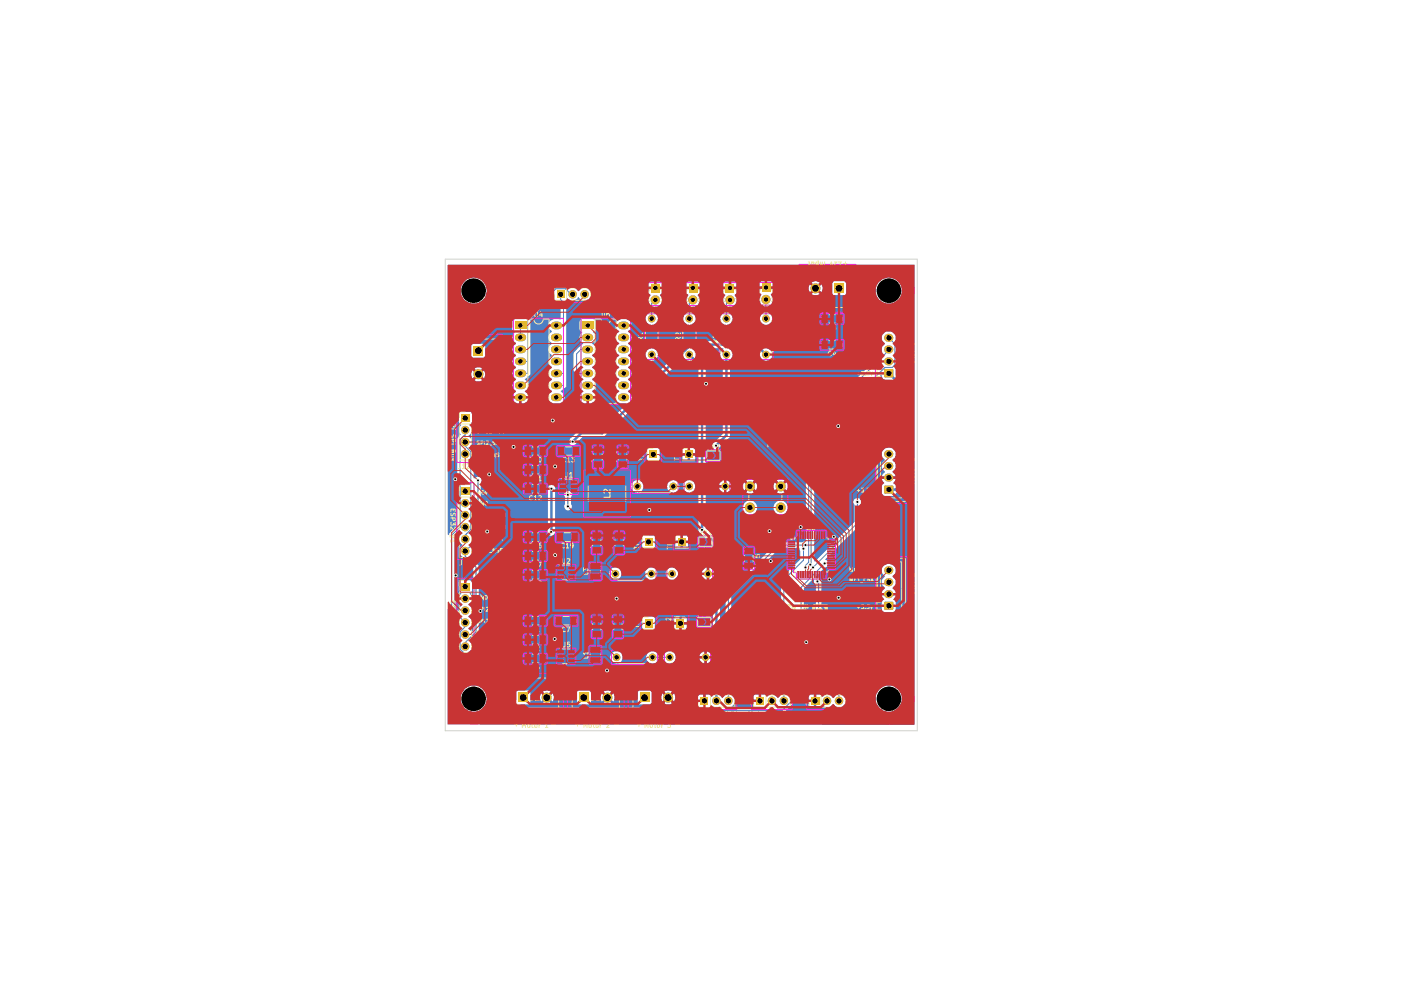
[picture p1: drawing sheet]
<svg xmlns="http://www.w3.org/2000/svg" width="297mm" height="210mm" viewBox="0 0 297 210" stroke-linecap="round" stroke-linejoin="round" font-family="sans-serif">
<g fill="#02ffee">
<path d="M110 146.9h1.9v1.9h-1.9z"/>
<path d="M148.5 147.7h1.7v1.7h-1.7z"/>
<path d="M143.4 131.2h1.7v1.8h-1.7z"/>
<path d="M136.7 131.2h1.6v1.8h-1.6z"/>
<path d="M135.7 146.9h2v1.9h-2z"/>
<path d="M136.7 114h1.6v1.7h-1.6z"/>
<path d="M143.7 114h1.7v1.7h-1.7z"/>
<path d="M160.3 147.7h1.7v1.7h-1.7z"/>
<path d="M97.8 123.5h1.8v1.7h-1.8z"/>
<path d="M122.9 146.9h1.9v1.9h-1.9z"/>
<path d="M172 147.7h1.7v1.7h-1.7z"/>
<path d="M187.7 127.8h1.4v1.2h-1.4z"/>
<circle cx="100.4" cy="148.2" r="2.58"/>
<circle cx="98.6" cy="126.9" r=".89"/>
<circle cx="98.6" cy="129.5" r=".89"/>
<circle cx="98.6" cy="132" r=".89"/>
<circle cx="98.6" cy="134.5" r=".89"/>
<circle cx="98.6" cy="137.1" r=".89"/>
<circle cx="138.3" cy="139.4" r=".8"/>
<circle cx="142" cy="139.4" r=".8"/>
<circle cx="149.6" cy="139.4" r=".8"/>
<circle cx="141.6" cy="147.9" r="1.06"/>
<circle cx="138.1" cy="121.7" r=".8"/>
<circle cx="142.5" cy="121.7" r=".8"/>
<circle cx="150.1" cy="121.7" r=".8"/>
<circle cx="151.9" cy="148.6" r=".89"/>
<circle cx="154.4" cy="148.6" r=".89"/>
<circle cx="163.7" cy="148.6" r=".89"/>
<circle cx="166.2" cy="148.6" r=".89"/>
<circle cx="115.9" cy="147.9" r="1.06"/>
<circle cx="130.7" cy="139.4" r=".8"/>
<circle cx="130.5" cy="121.7" r=".8"/>
<circle cx="128.8" cy="147.9" r="1.06"/>
<circle cx="175.3" cy="148.6" r=".89"/>
<circle cx="177.9" cy="148.6" r=".89"/>
<circle cx="188.5" cy="148.2" r="2.58"/>
</g>
<path d="M187.7 127.8h1.4v1.2h-1.4z" fill="none" stroke="#02ffee" stroke-width=".51"/>
<path d="M188.3 126h.3M188.3 123.4h.3M188.3 120.9h.3" fill="none" stroke="#02ffee" stroke-width="1.7"/>
<g fill="#02ffee">
<path d="M138 60.2h1.8v1.8h-1.8z"/>
<path d="M146 60.2h1.8v1.8h-1.8z"/>
<path d="M153.8 60.2h1.8v1.8h-1.8z"/>
<path d="M177 60.1h1.9v2h-1.9z"/>
<path d="M161.5 60.1h1.8v1.8h-1.8z"/>
<path d="M137.7 95.5h1.7v1.7h-1.7z"/>
<path d="M145.2 95.5h1.7v1.7h-1.7z"/>
<path d="M187.7 103.2h1.4v1.2h-1.4z"/>
<circle cx="138.9" cy="63.6" r=".97"/>
<circle cx="138.2" cy="67.6" r=".8"/>
<circle cx="146.9" cy="63.6" r=".97"/>
<circle cx="146.1" cy="67.6" r=".8"/>
<circle cx="153.8" cy="103.1" r=".8"/>
<circle cx="159" cy="103.1" r="1.06"/>
<circle cx="165.5" cy="103.1" r="1.06"/>
<circle cx="159" cy="107.6" r="1.06"/>
<circle cx="165.5" cy="107.6" r="1.06"/>
<circle cx="162.4" cy="75.2" r=".8"/>
<circle cx="162.4" cy="67.6" r=".8"/>
<circle cx="172.9" cy="61.1" r="1.06"/>
<circle cx="162.4" cy="63.5" r=".97"/>
<circle cx="146.1" cy="103.1" r=".8"/>
<circle cx="135.1" cy="103.1" r=".8"/>
<circle cx="142.7" cy="103.1" r=".8"/>
</g>
<path d="M187.7 103.2h1.4v1.2h-1.4z" fill="none" stroke="#02ffee" stroke-width=".51"/>
<path d="M188.3 98.8h.3M188.3 96.3h.3M188.3 101.3h.3" fill="none" stroke="#02ffee" stroke-width="1.7"/>
<g fill="#02ffee">
<path d="M187.7 78.5h1.4v1.3h-1.4z"/>
<circle cx="188.5" cy="61.6" r="2.58"/>
</g>
<path d="M187.7 78.5h1.4v1.3h-1.4z" fill="none" stroke="#02ffee" stroke-width=".51"/>
<path d="M188.3 76.6h.3M188.3 74.1h.3M188.3 71.6h.3" fill="none" stroke="#02ffee" stroke-width="1.7"/>
<path d="M131.8 79.2h.8M131.8 76.6h.8M131.8 74.1h.8M131.8 71.5h.8M131.8 69h.8M131.8 84.2h.8M131.8 81.7h.8" fill="none" stroke="#02ffee" stroke-width="1.6"/>
<g fill="#02ffee">
<path d="M97.8 87.8h1.8v1.7h-1.8z"/>
<path d="M97.8 103.3h1.8v1.7h-1.8z"/>
<path d="M100.4 73.4h2v2h-2z"/>
<path d="M109.1 68.2h2.5v1.6h-2.5z"/>
<circle cx="154.8" cy="63.6" r=".97"/>
<circle cx="154" cy="75.2" r=".8"/>
<circle cx="154" cy="67.6" r=".8"/>
<circle cx="138.2" cy="75.2" r=".8"/>
<circle cx="146.1" cy="75.2" r=".8"/>
<circle cx="98.6" cy="91.2" r=".89"/>
<circle cx="98.6" cy="93.7" r=".89"/>
<circle cx="101.4" cy="79.3" r="1.06"/>
<circle cx="98.6" cy="96.3" r=".89"/>
<circle cx="98.6" cy="106.7" r=".89"/>
<circle cx="98.6" cy="109.2" r=".89"/>
<circle cx="98.6" cy="111.8" r=".89"/>
<circle cx="98.6" cy="114.3" r=".89"/>
<circle cx="98.6" cy="116.8" r=".89"/>
<circle cx="100.4" cy="61.6" r="2.58"/>
</g>
<g fill="none" stroke="#02ffee" stroke-width="1.6">
<path d="M110 71.5h.7M110 74.1h.7M110 76.6h.7M110 79.2h.7M117.6 71.5h.8M117.6 74.1h.8M117.6 76.6h.8M117.6 79.2h.8M117.6 69h.8M110 81.7h.7M110 84.2h.7M117.6 81.7h.8"/>
<path d="M117.6 84.2h.8"/>
</g>
<path d="M123.4 68.2h2.4v1.6h-2.4z" fill="#02ffee"/>
<path d="M124.2 71.5h.8" fill="none" stroke="#02ffee" stroke-width="1.6"/>
<g fill="#02ffee">
<path d="M118 61.6h1.7v1.6h-1.7z"/>
<circle cx="121.4" cy="62.4" r=".89"/>
<circle cx="124" cy="62.4" r=".89"/>
</g>
<path d="M124.2 74.1h.8M124.2 76.6h.8M124.2 79.2h.8M124.2 81.7h.8M124.2 84.2h.8" fill="none" stroke="#02ffee" stroke-width="1.6"/>
<g fill="#4d7fc4">
<path d="M95 56.1h98.9v97.6l-99-.1v-5.3h2.8v.5a3.3 3.3 0 0 0 1.7 1.9 2.76 2.76 0 0 0 3.1-.8 2.76 2.76 0 0 0 .3-3.2 2.71 2.71 0 0 0-2.7-1.4 2.71 2.71 0 0 0-2.3 2l-.1 1h-2.8l.1-19.1h.2v.3l2.2 2v.9l.3 .5-.8 .9v4l13.4 13.4h55.7l4.4-4.5v-22l2.1-1.9 .1 .6 .4 .6v19.3l.1 .2 3.9 3.9v.3l-.4 .3a1.5 1.5 0 0 0-2.4-.3l-.4-.5h-.7v1h-.5v-1h-.7l-.4 .3-.1 .8h1v.5h-1v.7l.4 .4h.8v-.9h.5v.9h.8l.3-.4 .3 .2a1.56 1.56 0 0 0 2.2-.4 1.36 1.36 0 0 0 1.6 .6 1.36 1.36 0 0 0 .9-1.5v-.1h6.5a2.77 2.77 0 0 0 3.6 2.5 2.77 2.77 0 0 0 1.5-4.2 2.77 2.77 0 0 0-4.4-.3 2.43 2.43 0 0 0-.7 2h-6.5l-.8-1.2-4.2-4.3v-13.7h12.7l.2 .4 .4 .3h1.8l.4-.3 .2-.3v-1.5l-.5-.6 .5-.9h-1.1v-.5l1.1-.1-.7-1a1.33 1.33 0 0 0 0-2.3l.1-.2a1.44 1.44 0 0 0 .1-2.1 1.44 1.44 0 0 0-2.1 .1 1.44 1.44 0 0 0 .3 2.1 1.53 1.53 0 0 0-.1 2.4l.1 .2-.5 .4-.2 .5h1.1v.5h-1.1l.6 .8-.6 .7v1.4h-12.7l-.1-6.2a.81 .81 0 0 0-1.1-.4l-.1-.2 1.9-2a.82 .82 0 0 0 .8-.7 .82 .82 0 0 0-.6-.9v-.2l7.3-7.2 .1-4.4 .1-.1v-.7l-.1-.2a.81 .81 0 0 0-1.2-.1 .81 .81 0 0 0 0 1.2v3.7l-8.4 8.3h-.2v-25.4l14.2-14.1 .1 .1 .3 .7 .4 .2h1.1l2 2v19.4l-.8 .8-.5-.3 .5-.9h-1.1v-.5h1.1l-.2-.4-.5-.5 .1-.2a1.34 1.34 0 0 0-.1-2.3l.1-.1a1.47 1.47 0 0 0 .1-2.3 1.47 1.47 0 0 0-2.3 .4 1.3 1.3 0 0 0 .4 1.8v.2a1.43 1.43 0 0 0 .1 2.4l-.7 1h1.1v.5h-1.1l.2 .5 .4 .4-.6 .6v1.6l.3 .4 .3 .2h1.8l.4-.2 .2-.4 .3-.1 2-2.1v-20.5l-2.3-2.3-.1-1.5 .5-.5v-4.9l-.5-.5 .1-.9a1.56 1.56 0 0 0-2.3-.9 1.4 1.4 0 0 0 0 2.4l-.1 .2a1.51 1.51 0 0 0-.5 1.8l-16.1 16.2v23.6l-.7 .4h-5.4l-11 11v21.4l-.6 .6-.5-.5v-32.4l-.3-.4-2.8-2.8v-4.3h7.9v.3a1.53 1.53 0 0 0 1.6 1.2 1.53 1.53 0 0 0 1.4-1.5h3.5v.3a1.55 1.55 0 0 0 2.4 1 1.55 1.55 0 0 0 0-2.6 1.55 1.55 0 0 0-2.4 1.1v.2h-3.5a1.52 1.52 0 0 0-1.5-1.5 1.52 1.52 0 0 0-1.5 1.5h-7.9v-4.7h3.8v.5h-.9l.1 .4 .6 .6h.3v-.9h.5v.9l.8-.4 .2-.6h-1l.2-.3h3.3l.1 .5 .2 .4 .7-.7 .3 .3-.6 .8 .4 .2a1.27 1.27 0 0 0 1.3-.2l-.7-.8 .3-.3 .8 .7 .2-.9h3.5l.3 .9 .7-.7 .4 .3-.7 .8 .6 .2 .9-.1 .2-.1-.7-.8 .3-.3 .7 .7 .3-.6v-.5l-.3-.6-.7 .7-.3-.4 .7-.7-.5-.2a1.27 1.27 0 0 0-1.2 .2l.7 .7-.4 .4-.7-.7-.3 .8h-3.5l-.2-.8-.8 .7-.3-.4 .7-.7-.6-.3h-.6l-.5 .3 .6 .7-.3 .4-.7-.7-.2 .3-.1 .5h-3.3l-.2-.2h1l-.2-.6-.8-.4v.9h-.5v-.9l-.4 .1a.82 .82 0 0 0-.6 .9h-2.9v-25.3l-2.1-2.2a1.78 1.78 0 0 0-.7-1.5l6.5-.1 .1 .2a1.37 1.37 0 0 0-.2 2.3v15.7l-1.7 1.7a.83 .83 0 0 0-.3 1.4 .83 .83 0 0 0 1.4-.3l2.2-2.3v-16.2l.2-.3a1.41 1.41 0 0 0-.4-2.1l5.4-.1 1.1 1.1v.5a1.33 1.33 0 0 0 1.6 1.1 1.33 1.33 0 0 0 1-1.6 1.33 1.33 0 0 0-1.5-1.1l-1.7-1.5h-14.2l-12.2 12.1-.2-.1a1.23 1.23 0 0 0-.7-1.2l.1-.2a1.33 1.33 0 0 0-.1-2.4l.1-.2a1.33 1.33 0 0 0-.1-2.3l.1-.2a1.33 1.33 0 0 0-.1-2.4l.1-.2h3.5a1.32 1.32 0 0 0 1.8 1.3 1.32 1.32 0 0 0 .5-2.2 1.32 1.32 0 0 0-2.2 .5l-.1 .4h-3.5l.5-.4a1.35 1.35 0 0 0-.5-1.8l-.1-.3a1.3 1.3 0 0 0 .7-1.2 1.3 1.3 0 0 0-.7-1.1l.1-.2a1.39 1.39 0 0 0 .1-2.2 1.86 1.86 0 0 0-2.9 .9l.3 .9 .5 .5a1.37 1.37 0 0 0-.8 1.2 1.37 1.37 0 0 0 .8 1.3 1.37 1.37 0 0 0-.8 1.3 1.37 1.37 0 0 0 .8 1.3 1.37 1.37 0 0 0-.8 1.2 1.37 1.37 0 0 0 .8 1.3 1.37 1.37 0 0 0-.8 1.3 1.37 1.37 0 0 0 .8 1.2 1.37 1.37 0 0 0-.8 1.3 1.37 1.37 0 0 0 .8 1.3 1.34 1.34 0 0 0-.8 1.3 1.34 1.34 0 0 0 1 1.2h1.2l.1 .3-5.4 5.3-4.5 .1-2 1.8-.3 .8a.78 .78 0 0 0 1 .6l.5-.3 1.4-1.5 4.6-.1 16.8-16.7 .8 .7h.8l1.6 1.6v34.4l.2 .4 2.8 2.8v4.9l-.2 .1-.5-.4v1h-.5v-1l-.3 .1-.7 .6-.1 .4h1v.5h-1l.8 1h.3v-1h.5v1l.7-.3v25l-.3 .1-.5-.5h-.7v1h-.5v-1l-.8 .1-.3 .4v.6h.9v.5h-.9l.1 1.2h-37.3l-.5-.5 .1-.1 1.8-.1 .2-.4v-1h2.1l.2 .9 .6-.7 .4 .4-.6 .6a1.34 1.34 0 0 0 1.2 .3l.5-.3-.2-.2h5.7l.3 .5h2.3l.4-.5v-1h2l.3 .9 .6-.7 .3 .4-.6 .6a1.34 1.34 0 0 0 1.3 .3l.4-.3-.1-.2h5.7l.3 .5h2.3l.4-.5v-1h2l.3 .9 .6-.7 .3 .4-.6 .6a1.34 1.34 0 0 0 1.3 .3l.4-.3-.6-.6 .3-.4 .7 .7 .1-.2a1.57 1.57 0 0 0-.1-1.6l-.7 .7-.3-.5 .6-.6a1.53 1.53 0 0 0-1.7 0l.6 .6-.3 .5-.6-.7-.3 .9h-2v-1.1l-.3-.3-2.3-.1-.4 .2v2.3h-5.7l-.5-.4 .4-.4 .6 .7 .1-.2a1.57 1.57 0 0 0-.1-1.6l-.6 .7-.4-.5 .6-.6a1.53 1.53 0 0 0-1.7 0l.6 .6-.3 .5-.6-.7-.3 .9h-2v-1.1l-.2-.3-2.4-.1-.4 .2v2.3h-5.7l-.4-.4 .3-.4 .7 .7a1.61 1.61 0 0 0 0-1.8l-.7 .7-.3-.5 .6-.6a1.53 1.53 0 0 0-1.7 0l.6 .6-.4 .5-.6-.7-.2 .9h-2.1v-1.1l-.2-.3-2.4-.1-.3 .2v1.7l-.3 .1-9-9h29.2l.1 .6a1.31 1.31 0 0 0 1.5 .7 1.31 1.31 0 0 0 1-1.3h5l.1 .4a1.32 1.32 0 0 0 1.1 .9 1.32 1.32 0 0 0 1.3-.7h1.2l.6 .5a1.34 1.34 0 0 0 1.4-.1 1.34 1.34 0 0 0 .6-1.3h6v.5h-1l.1 .4 .5 .5 .5 .1v-.9h.5v.9h.1l.5-.2 .4-.8h-1v-.5h1l-.4-.8-.6-.2v.9h-.5v-.9a1.37 1.37 0 0 0-1.1 1h-5l-.3-.6a1.34 1.34 0 0 0-2.2 .3h-1.3l-.3-.5a1.38 1.38 0 0 0-2.2 1.1h-5v-.3a1.22 1.22 0 0 0-.9-1 1.3 1.3 0 0 0-1.7 1.3h-29.2l-1-1.1a1.41 1.41 0 0 0 .5-2.2l1.7-1.7 .1-1.4h34.6l.2 .3 .4 .2h1.7l.4-.2 .1-.3h4l.4 .5h.7v-.9h.5v.9h.7l.3-.2 .1-.2v-.7h-.9v-.5h.9v-.8l-.4-.4h-.7v1h-.5v-1l-.8 .1-.3 .3v.8h.9v.5h-.9v.6h-4v-1.9l-.5-.4h-1.7l-.4 .2-.2 .2v1.9h-34.6v-11.3h27.6l.1 .1a1.27 1.27 0 0 0 1.4 1.2 1.27 1.27 0 0 0 1.1-1.3h5l.1 .1a1.27 1.27 0 0 0 1.4 1.2 1.27 1.27 0 0 0 1.2-1.3h1.7v.1a1.3 1.3 0 0 0 2.1 .9 1.3 1.3 0 0 0-.2-2.2l-.2-.1a1.28 1.28 0 0 0-1.7 1.3h-1.7v-.3a1.32 1.32 0 0 0-1.1-1.1 1.32 1.32 0 0 0-1.4 .7l-.2 .7h-5a1.31 1.31 0 0 0-.9-1.3 1.31 1.31 0 0 0-1.5 .6l-.2 .7h-27.6v-1.7l-1.9-2v-.1l.4-.6v-.9l.7-.7h35.4l.5 .5h1.9l.4-.2v-.3h4.3v.3l.4 .2h.7v-.9h.5v.9h.7l.4-.4v-.7h-1v-.5h1v-.7l-.3-.4h-.8v1h-.5v-1h-.9l-.2 .3v.8h.9v.5h-.9v.6h-4.3v-1.9l-.3-.3h-2.2l-.3 .4v1.8h-35.4l1.2-1.1v-1.8h14.1l.1 .1a.82 .82 0 0 0 .8 .7 .82 .82 0 0 0 .8-.7v-5.5h1.9l.3 .6a.82 .82 0 0 0 1.1 0 .82 .82 0 0 0 .1-1.1l.1-1.6a.82 .82 0 0 0-.7-1.2 .82 .82 0 0 0-.7 1.2v1.6l-.2 .5h-1.9l.1-3.8-.2-.5h16.2a1.31 1.31 0 0 0 1.3 1.4 1.31 1.31 0 0 0 1.3-1.4h5l.1 .3a1.28 1.28 0 0 0 1.4 1 1.28 1.28 0 0 0 1.1-1.3h.8l.1 .3a1.29 1.29 0 0 0 1.6 1 1.29 1.29 0 0 0 .8-1.8 1.29 1.29 0 0 0-1.8-.6 1.1 1.1 0 0 0-.7 1.1h-.8v-.2a1.32 1.32 0 0 0-1.4-1.1 1.32 1.32 0 0 0-1.2 1.3h-5v-.2a1.32 1.32 0 0 0-1.4-1.1 1.32 1.32 0 0 0-1.2 1.3h-16.2l-.2-.1a.81 .81 0 0 0-.9-.1 .81 .81 0 0 0-.3 .9v8.6l-.2 .4h-14.1v-10.4a.78 .78 0 0 0 .1-.9 .78 .78 0 0 0-.8-.4l-.5 .3-.3-.1v-4h36.8l.2 .4h2.2l.3-.4h4.8l.2 .4h.9v-.9h.5v.9h.9l.2-.3v-.8h-.9v-.5h.9v-.7l-.4-.4h-.7v.9h-.5v-.9h-.8l-.2 .2-.1 .9h.8v.5h-.8v.7h-4.8v-1.9l-.5-.4-2 .1-.2 .3v1.9h-36.8v-1.8l-.7-.8a1.64 1.64 0 0 0 .2-1.7l-.6-.6a1.31 1.31 0 0 0 .3-2.2l.5-.7v-1.8l-.2-.3-2.3-.1-.3 .4v1.8l.5 .7-.3 .3a1.85 1.85 0 0 0 .2 1.7l-.8 .8v18.4l-1.9 2.1-.1-31.7h13.7l.2 .6 .6 .5-.8 1.1h1.5v.5h-1.5l.1 .3a1.36 1.36 0 0 0 1.4 .7v-.9h.5v.9h.5a1.21 1.21 0 0 0 .9-1h-1.3v-.5h1.3l-.2-.6-.5-.4a1.37 1.37 0 0 0 .8-1.3 1.37 1.37 0 0 0-.8-1.3l1.1-1v-11.8l4.9-4.9h.1l.1 .8 .4 .3h.4l.6 .6v3.2l-.3 .1a1.81 1.81 0 0 0-2.3 .8 1.29 1.29 0 0 0 .7 1.7l-.1 .2a1.33 1.33 0 0 0 .1 2.3l-.1 .2a1.31 1.31 0 0 0-.7 1.2 1.31 1.31 0 0 0 .8 1.2l-.1 .1a1.33 1.33 0 0 0 .1 2.4l-.1 .2a1.33 1.33 0 0 0 .1 2.3l-.1 .2a1.33 1.33 0 0 0 .1 2.4l-.1 .2a1.33 1.33 0 0 0-.6 1.3 1.33 1.33 0 0 0 1 1.1h1.4l.5-.2a1.33 1.33 0 0 0-.3-2.3l1.2-1v-3.4h1.5l1 1.2h.4l.7 .6-.2 .2a1.31 1.31 0 0 0-.6 1.2 1.31 1.31 0 0 0 .8 1.2l-.5 .4-.3 .6h1.4v.5h-1.4a1.2 1.2 0 0 0 1.5 1v-.9h.5v.9h.4a1.31 1.31 0 0 0 1-1h-1.4v-.5h1.4l-.1-.4-.6-.5v-.2a1.33 1.33 0 0 0 0-2.4v-.2a1.33 1.33 0 0 0 0-2.3v-.2a1.33 1.33 0 0 0 0-2.4v-.1a1.41 1.41 0 0 0 .1-2.3l-.1-.3a1.34 1.34 0 0 0 .2-2.2v-.1l.5-.5v-1.8l-.5-.5h-2.4l-.4 .2-.1 .4v1.6l.1 .4 .4 .2a1.35 1.35 0 0 0 .3 2.4l-.9 .8-1.2 1.3v3.7h-1.5v-11h16.7a1.35 1.35 0 0 0 1.4 1.3 1.35 1.35 0 0 0 1.3-1.3h5.4v.2a1.32 1.32 0 0 0 1.4 1.1 1.32 1.32 0 0 0 1.2-1.3h5.2v.2a1.31 1.31 0 0 0 2.1 .8 1.31 1.31 0 0 0-.2-2.2l.1-1.4a1.33 1.33 0 0 0 1.4-1.5h4.9l.3 .9 .5 .5v1.6h-.3a1.3 1.3 0 0 0-.1 1.9 1.3 1.3 0 0 0 1.9 0 1.3 1.3 0 0 0-.1-1.9h-.1v-1.7a1.45 1.45 0 0 0 .6-1.8l-.3-.5 .4-.5v-.8h-1l.1-.1h8.5l.3 .9 .6-.6 .4 .3-.7 .6a1.34 1.34 0 0 0 1.3 .3l.5-.3-.2-.2h2.8l.3 .5h2.5l.2-.4v-.4h6.3v.3a3.2 3.2 0 0 0 2.2 2.2 2.8 2.8 0 0 0 3.1-3.8 2.87 2.87 0 0 0-4.6-.7 2.73 2.73 0 0 0-.7 2h-6.3v-1.9l-.4-.3h-2.1l-.3 .2-.2 .2v2.1h-2.8l-.5-.4 .5-.3 .6 .6 .1-.4a1.38 1.38 0 0 0-.1-1.3l-.6 .6-.5-.4 .7-.6a1.32 1.32 0 0 0-1.8 0l.7 .6-.4 .4-.6-.6-.3 .8h-8.5l-.1-.4h1l-.1-.8-.3-.3h-.8v1h-.5v-1h-.6l-.5 .3v.8h1.1v.5h-1.1v.9l.5 .4-.5 1h-4.9v-.3l-.3-.5 .3-.5v-.9h-1v-.5h1v-.9l-.3-.2h-.8v1h-.5v-1h-.7l-.5 .4v.7h1v.5h-1v.8l.5 .4-.5 .9 .1 3-.4 .3-.3 .9h-5.2l-.2-.7-.5-.4v-1.4a1.5 1.5 0 0 0 1.4-.9 1.5 1.5 0 0 0-.3-1.6l.4-.5v-.8h-1v-.5h1v-.9l-.4-.2h-.7v1h-.6v-1h-.7l-.3 .2-.1 .9h1.1v.5h-1.1v.9l.5 .4-.5 .8v3.1l-.5 .4-.1 .7h-5.4l-.3-.9-.4-.3v-1.3a1.6 1.6 0 0 0 1.4-.9 1.6 1.6 0 0 0-.2-1.7l.3-.3v-.9h-1v-.5h1v-.9l-.3-.2h-.8v1h-.5v-1l-.9 .1-.3 .3v.7h1v.5h-1v.8l.4 .4-.4 .9 .1 3-.4 .3-.4 .9h-16.7l-.1-4 .4-.4a1.36 1.36 0 0 0 2.3-.2 1.38 1.38 0 0 0 2.3 .2 1.38 1.38 0 0 0-.7-2.2 1.69 1.69 0 0 0-1.7 .7l-.4-.5a1.73 1.73 0 0 0-1.6-.1l-.5-.5h-2.5l-6.3 6.4v.6l-2.4 .1-.3 .4v1.8l.5 .5v.1a1.34 1.34 0 0 0 .3 2.2l-.1 .2a1.31 1.31 0 0 0-.7 1.2 1.31 1.31 0 0 0 .8 1.2l-.1 .1a1.33 1.33 0 0 0 .1 2.4l-.1 .2a1.33 1.33 0 0 0 .1 2.3v.2l-.6 .5-.2 .8h-13.7v-2.5h5l.3 1 .6-.7 .4 .4-.6 .6 .4 .3h.8l.5-.3-.6-.6 .3-.4 .6 .7a1.61 1.61 0 0 0 0-1.8l-.6 .7-.3-.5 .6-.6-.5-.2h-.8l-.4 .2 .6 .6-.4 .5-.6-.7-.3 .8h-5v-3.9h5l.3 .5h2.2l.5-.5v-2.1l-.5-.4h-2.1l-.3 .3-.1 2.2h-5v-13.6h2.8v.4a2.79 2.79 0 0 0 3.1 2.2 2.79 2.79 0 0 0 2.4-2.9l-.5-1.4a2.73 2.73 0 0 0-3.1-1.1 2.73 2.73 0 0 0-1.9 2.8h-2.8z"/>
<path d="M155 126.5l10.4-10.3h4.1l.2 .6v1.8l-4.1 4.1v24.6l-.7 .7a1.59 1.59 0 0 0-1.5-.7l-.8 .4-.5-.5h-.7v1h-.5v-1h-.8l-.2 .2-.1 .9h.9v.5h-.9l.1 1.2h-4.7l-.1-.2a1.32 1.32 0 0 0 .7-1.2 1.32 1.32 0 0 0-.8-1.2z"/>
<path d="M97.5 112.6l.5 .3v.2a1.32 1.32 0 0 0-.4 2l.4 .4v.2a1.32 1.32 0 0 0-.4 2l2.7 2.8v13.2l-.4 .2-.6-.7a1.32 1.32 0 0 0 .2-2.3l-.2-.3a1.32 1.32 0 0 0 .2-2.2l-.2-.1 .1-.3a.82 .82 0 0 0 .6-.8h-.9v-.5h.9l-.1-.5-.3-.4 .5-.5v-1.9l-.4-.4h-2l-.3 .3-.1 2 .5 .4-.4 1h.8v.5h-.8a1 1 0 0 0 .6 .9v.2a1.23 1.23 0 0 0-.7 1.2l-.1 .1-.8-.8v-15z"/>
</g>
<g fill="none" stroke="#4d7fc4" stroke-width=".21">
<path d="M188.5 74.1v.2l-17.1 17v27.9l-.6 .7v.4M188.5 71.6l1.2 1.4v4.3l-.5 .6h-1.6l-15.6 15.6v26l-.2 .2M98.6 91.2v1.1h-.1l-1 .9v18.6M98.6 93.7v.9l1.2 1.2v16.5l-1.2 1.2v.8M97.5 111.8l-1.7 1.7v15.6l2.8 2.9v.8l-1.1 1.2v3.6l13.1 13h55.3l3.9-4v-22.1l5-5M97.5 111.8h1.1M98.6 116.8v1.1l2.3 2.3v13.7l-2.3 2.3v.9M98.9 113.2h.1M101.3 101.9v12.3l-2.7 2.7M170.3 116.3v2.5l-4.1 4.1v25.7M170.8 115.6h-5.7l-10.7 10.6v22.4M181.8 106.4v4.5l-9.4 9.4"/>
<path d="M138.3 139.4h3.7M170.8 120.3h.1M173.3 123.3l.3 .2v19.7l4.3 4.3v1.1"/>
</g>
<path d="M148.8 77.9v34.5l3.1 2.9v33.3M154 75.2v17.1l-2.2 2.2M160.4 73.1l2 2.1M188.5 79.2l2.9 2.9v20.1l-1.5 1.6h-1.4M127.7 91.9h-4.5l-1.8 1.7M116.9 103.6l-.1 9.2" fill="none" stroke="#4d7fc4" stroke-width=".51"/>
<path d="M120.4 104.9v2.5" fill="none" stroke="#4d7fc4" stroke-width=".25"/>
<circle cx="161.3" cy="74.1" r=".25" fill="#4d7fc4"/>
<path d="M146.1 75.2l2.7 2.7M160.4 73.1h-13.9l-18.8 18.8" fill="none" stroke="#4d7fc4" stroke-width=".51"/>
<path d="M110.3 76.6h1.5M110.3 69v2.5M117.9 79.2h1.6M118.9 62.4v1.1l.6 .7v17.5h-1.6M121.4 62.4h-.3l-1.2-1.2h-2l-6.1 6v12h-1.5M124.6 74.1h-1.4l-.9 .9v3.5l.6 .7h1.7M138.9 63.6l-.7 .7v3.3M146.9 63.6l-.8 .7v3.3M154.8 63.6l-.8 .7v3.3M162.4 63.5v4.1" fill="none" stroke="#4d7fc4" stroke-width=".21"/>
<path d="M94.4 54.9h100.1v100h-100.1z" fill="none" stroke="#d0d2cd" stroke-width=".21"/>
<g fill="none" stroke="#5994dc" stroke-width=".21">
<circle cx="100.4" cy="61.6" r="5"/>
<circle cx="188.5" cy="61.6" r="5"/>
<circle cx="100.4" cy="148.2" r="5"/>
<circle cx="188.5" cy="148.2" r="5"/>
</g>
<g fill="none" stroke="#ff26e2" stroke-width=".21">
<path d="M136.7 59.9h4.4v4.9h-4.4zM144.7 59.9h4.5v4.9h-4.5zM152.5 59.9h4.5v4.9h-4.5zM160.2 59.9h4.5v4.8h-4.5zM169.4 56h12v10.2h-12zM96.4 70.9h10.1v12h-10.1zM108.9 67.5h10.6v18.3h-10.6zM117 60.5h8.7v3.7h-8.7zM123.2 67.5h10.5v18.3h-10.5zM136.7 66.5h3v9.7h-3zM144.7 66.5h3v9.7h-3zM152.5 66.5h3v9.7h-3z"/>
<path d="M161 66.5h2.9v9.7h-2.9zM173.9 66.5h5v2.2h-5zM173.9 72h5v2.3h-5zM185.6 68.7h6.8v13.3h-6.8zM96.9 86.8h3.6v11.2h-3.6zM111 94.5h5v2.3h-5zM111 98.5h5v2.3h-5zM118 94.5h5v2.3h-5zM123.7 99.7h10v9.9h-10zM125.6 94.4h2.3v4.9h-2.3zM130.9 94.4h2.3v4.9h-2.3zM136.7 94.6h3.6v3.6h-3.6z"/>
<path d="M144.2 94.6h3.6v3.6h-3.6zM149.6 95.3h3.3v2.6h-3.3zM185.6 93.3h6.8v13.5h-6.8zM96.9 102.4h3.6v16.2h-3.6zM111 102.4h5v2.3h-5zM111 112.7h5v2.4h-5zM111 116.8h5v2.2h-5zM117.8 112.7h5v2.4h-5zM117.9 119.6h4.2v3.5h-4.2zM118.4 101.4h4.2v3.4h-4.2zM124.9 119.2h2.7v3.9h-2.7zM125.4 112.6h2.3v5h-2.3z"/>
<path d="M130.1 112.6h2.3v5h-2.3zM134 101.6h9.8v3h-9.8zM135.7 113.1h3.6v3.6h-3.6zM142.7 113.1h3.6v3.6h-3.6zM145 101.6h9.8v3h-9.8zM147.9 113.6h3.3v2.6h-3.3zM157.5 101.6h9.5v7.5h-9.5zM157.6 115.9h2.3v4.9h-2.3zM168.8 112.4h6.4v1.5h.6v.6h1.3v6.2h-1.3v.7h-.6v1.4h-6.4v-1.4h-.6v-.7h-1.3v-6.2h1.3v-.6h.6zM185.6 118h6.8v13.4h-6.8zM96.9 122.6h3.6v16.3h-3.6zM111 130.5h5v2.3h-5z"/>
<path d="M111 138.5h5v2.3h-5zM111 120.7h5v2.3h-5zM111 134.5h5v2.2h-5zM117.5 130.5h5v2.3h-5zM117.9 137.4h4.2v3.4h-4.2zM124.9 136.9h2.7v3.9h-2.7zM125.4 130.4h2.3v5h-2.3zM129.4 120.1h9.7v3h-9.7zM129.6 137.8h9.8v3.1h-9.8zM129.9 130.4h2.3v5h-2.3zM135.7 130.3h3.6v3.6h-3.6zM140.9 137.8h9.7v3.1h-9.7z"/>
<path d="M141.4 120.1h9.7v3h-9.7zM142.5 130.3h3.5v3.6h-3.5zM147.7 130.6h3.3v2.5h-3.3zM107.4 142.7h12.1v10.2h-12.1zM120.3 142.7h12v10.2h-12zM133.2 142.7h12v10.2h-12zM147.6 146.8h8.6v3.7h-8.6zM159.3 146.8h8.7v3.7h-8.7zM171 146.8h8.7v3.7h-8.7z"/>
<circle cx="100.5" cy="61.7" r="5.3"/>
<circle cx="188.5" cy="61.7" r="5.3"/>
<circle cx="100.5" cy="148.2" r="5.3"/>
<circle cx="188.5" cy="148.2" r="5.3"/>
</g>
<path d="M118.4 138.9h1v.4h-1z" fill="#b4a09a"/>
<path d="M118.4 138.9h1v.4h-1z" fill="none" stroke="#b4a09a" stroke-width=".34"/>
<path d="M118.4 140h1v.2h-1z" fill="#b4a09a"/>
<path d="M118.4 140h1v.2h-1z" fill="none" stroke="#b4a09a" stroke-width=".34"/>
<path d="M114.6 138.9h.9v1.4h-.9z" fill="#b4a09a"/>
<path d="M114.6 138.9h.9v1.4h-.9z" fill="none" stroke="#b4a09a" stroke-width=".51"/>
<path d="M111.5 138.9h.9v1.4h-.9z" fill="#b4a09a"/>
<path d="M111.5 138.9h.9v1.4h-.9z" fill="none" stroke="#b4a09a" stroke-width=".51"/>
<path d="M114.6 135h.9v1.3h-.9z" fill="#b4a09a"/>
<path d="M114.6 135h.9v1.3h-.9z" fill="none" stroke="#b4a09a" stroke-width=".51"/>
<path d="M111.5 135h.9v1.3h-.9z" fill="#b4a09a"/>
<path d="M111.5 135h.9v1.3h-.9z" fill="none" stroke="#b4a09a" stroke-width=".51"/>
<path d="M118.4 138h1v.3h-1z" fill="#b4a09a"/>
<path d="M118.4 138h1v.3h-1z" fill="none" stroke="#b4a09a" stroke-width=".34"/>
<path d="M118.4 121.2h1v.3h-1z" fill="#b4a09a"/>
<path d="M118.4 121.2h1v.3h-1z" fill="none" stroke="#b4a09a" stroke-width=".34"/>
<path d="M118.4 122.2h1v.3h-1z" fill="#b4a09a"/>
<path d="M118.4 122.2h1v.3h-1z" fill="none" stroke="#b4a09a" stroke-width=".34"/>
<path d="M120.6 122.2h1.1v.3h-1.1z" fill="#b4a09a"/>
<path d="M120.6 122.2h1.1v.3h-1.1z" fill="none" stroke="#b4a09a" stroke-width=".34"/>
<path d="M121.2 131h.8v1.2h-.8z" fill="#b4a09a"/>
<path d="M121.2 131h.8v1.2h-.8z" fill="none" stroke="#b4a09a" stroke-width=".51"/>
<path d="M118 131h.9v1.2h-.9z" fill="#b4a09a"/>
<path d="M118 131h.9v1.2h-.9z" fill="none" stroke="#b4a09a" stroke-width=".51"/>
<path d="M114.6 131h.9v1.2h-.9z" fill="#b4a09a"/>
<path d="M114.6 131h.9v1.2h-.9z" fill="none" stroke="#b4a09a" stroke-width=".51"/>
<path d="M111.5 131h.9v1.2h-.9z" fill="#b4a09a"/>
<path d="M111.5 131h.9v1.2h-.9z" fill="none" stroke="#b4a09a" stroke-width=".51"/>
<path d="M125.9 134h1.3v.9h-1.3z" fill="#b4a09a"/>
<path d="M125.9 134h1.3v.9h-1.3z" fill="none" stroke="#b4a09a" stroke-width=".51"/>
<path d="M125.9 130.9h1.3v.8h-1.3z" fill="#b4a09a"/>
<path d="M125.9 130.9h1.3v.8h-1.3z" fill="none" stroke="#b4a09a" stroke-width=".51"/>
<path d="M130.4 134h1.3v.9h-1.3z" fill="#b4a09a"/>
<path d="M130.4 134h1.3v.9h-1.3z" fill="none" stroke="#b4a09a" stroke-width=".51"/>
<path d="M130.4 130.9h1.3v.8h-1.3z" fill="#b4a09a"/>
<path d="M130.4 130.9h1.3v.8h-1.3z" fill="none" stroke="#b4a09a" stroke-width=".51"/>
<path d="M118.4 120.3h1v.3h-1z" fill="#b4a09a"/>
<path d="M118.4 120.3h1v.3h-1z" fill="none" stroke="#b4a09a" stroke-width=".34"/>
<path d="M120.6 121.2h1.1v.3h-1.1z" fill="#b4a09a"/>
<path d="M120.6 121.2h1.1v.3h-1.1z" fill="none" stroke="#b4a09a" stroke-width=".34"/>
<path d="M120.6 120.3h1.1v.3h-1.1z" fill="#b4a09a"/>
<path d="M120.6 120.3h1.1v.3h-1.1z" fill="none" stroke="#b4a09a" stroke-width=".34"/>
<path d="M114.6 121.2h.9v1.3h-.9z" fill="#b4a09a"/>
<path d="M114.6 121.2h.9v1.3h-.9z" fill="none" stroke="#b4a09a" stroke-width=".51"/>
<path d="M111.5 121.2h.9v1.3h-.9z" fill="#b4a09a"/>
<path d="M111.5 121.2h.9v1.3h-.9z" fill="none" stroke="#b4a09a" stroke-width=".51"/>
<path d="M120.6 140h1.1v.2h-1.1z" fill="#b4a09a"/>
<path d="M120.6 140h1.1v.2h-1.1z" fill="none" stroke="#b4a09a" stroke-width=".34"/>
<path d="M120.6 138.9h1.1v.4h-1.1z" fill="#b4a09a"/>
<path d="M120.6 138.9h1.1v.4h-1.1z" fill="none" stroke="#b4a09a" stroke-width=".34"/>
<path d="M120.6 138h1.1v.3h-1.1z" fill="#b4a09a"/>
<path d="M120.6 138h1.1v.3h-1.1z" fill="none" stroke="#b4a09a" stroke-width=".34"/>
<path d="M125.4 139.6h1.7v.7h-1.7z" fill="#b4a09a"/>
<path d="M125.4 139.6h1.7v.7h-1.7z" fill="none" stroke="#b4a09a" stroke-width=".51"/>
<path d="M125.4 137.4h1.7v.8h-1.7z" fill="#b4a09a"/>
<path d="M125.4 137.4h1.7v.8h-1.7z" fill="none" stroke="#b4a09a" stroke-width=".51"/>
<path d="M130.6 113.1h1.3v.9h-1.3z" fill="#b4a09a"/>
<path d="M130.6 113.1h1.3v.9h-1.3z" fill="none" stroke="#b4a09a" stroke-width=".51"/>
<path d="M167.2 114.8h1.3v.2h-1.3z" fill="#b4a09a"/>
<path d="M167.2 114.8h1.3v.2h-1.3z" fill="none" stroke="#b4a09a" stroke-width=".21"/>
<path d="M167.2 115.3h1.3v.2h-1.3z" fill="#b4a09a"/>
<path d="M167.2 115.3h1.3v.2h-1.3z" fill="none" stroke="#b4a09a" stroke-width=".21"/>
<path d="M167.2 115.8l1.3 .1z" fill="#b4a09a"/>
<path d="M167.2 115.8l1.3 .1z" fill="none" stroke="#b4a09a" stroke-width=".21"/>
<path d="M158.1 116.4h1.3v.9h-1.3z" fill="#b4a09a"/>
<path d="M158.1 116.4h1.3v.9h-1.3z" fill="none" stroke="#b4a09a" stroke-width=".51"/>
<path d="M158.1 119.5h1.3v.8h-1.3z" fill="#b4a09a"/>
<path d="M158.1 119.5h1.3v.8h-1.3z" fill="none" stroke="#b4a09a" stroke-width=".51"/>
<path d="M167.2 116.3l1.3 .1z" fill="#b4a09a"/>
<path d="M167.2 116.3l1.3 .1z" fill="none" stroke="#b4a09a" stroke-width=".21"/>
<path d="M167.2 116.8l1.3 .1z" fill="#b4a09a"/>
<path d="M167.2 116.8l1.3 .1z" fill="none" stroke="#b4a09a" stroke-width=".21"/>
<path d="M167.2 117.3h1.3v.1h-1.3z" fill="#b4a09a"/>
<path d="M167.2 117.3h1.3v.1h-1.3z" fill="none" stroke="#b4a09a" stroke-width=".21"/>
<path d="M167.2 117.8h1.3v.1h-1.3z" fill="#b4a09a"/>
<path d="M167.2 117.8h1.3v.1h-1.3z" fill="none" stroke="#b4a09a" stroke-width=".21"/>
<path d="M167.2 118.3h1.3v.1h-1.3z" fill="#b4a09a"/>
<path d="M167.2 118.3h1.3v.1h-1.3z" fill="none" stroke="#b4a09a" stroke-width=".21"/>
<path d="M167.2 118.8h1.3v.2h-1.3z" fill="#b4a09a"/>
<path d="M167.2 118.8h1.3v.2h-1.3z" fill="none" stroke="#b4a09a" stroke-width=".21"/>
<path d="M167.2 119.3h1.3v.2h-1.3z" fill="#b4a09a"/>
<path d="M167.2 119.3h1.3v.2h-1.3z" fill="none" stroke="#b4a09a" stroke-width=".21"/>
<path d="M167.2 119.8h1.3v.2h-1.3z" fill="#b4a09a"/>
<path d="M167.2 119.8h1.3v.2h-1.3z" fill="none" stroke="#b4a09a" stroke-width=".21"/>
<path d="M167.2 120.3h1.3v.2h-1.3z" fill="#b4a09a"/>
<path d="M167.2 120.3h1.3v.2h-1.3z" fill="none" stroke="#b4a09a" stroke-width=".21"/>
<path d="M169.2 121.2h.1v1.2h-.1z" fill="#b4a09a"/>
<path d="M169.2 121.2h.1v1.2h-.1z" fill="none" stroke="#b4a09a" stroke-width=".21"/>
<path d="M169.7 121.2h.1v1.2h-.1z" fill="#b4a09a"/>
<path d="M169.7 121.2h.1v1.2h-.1z" fill="none" stroke="#b4a09a" stroke-width=".21"/>
<path d="M170.2 121.2h.1v1.2h-.1z" fill="#b4a09a"/>
<path d="M170.2 121.2h.1v1.2h-.1z" fill="none" stroke="#b4a09a" stroke-width=".21"/>
<path d="M170.7 121.2h.2v1.2h-.2z" fill="#b4a09a"/>
<path d="M170.7 121.2h.2v1.2h-.2z" fill="none" stroke="#b4a09a" stroke-width=".21"/>
<path d="M171.2 121.2h.2v1.2h-.2z" fill="#b4a09a"/>
<path d="M171.2 121.2h.2v1.2h-.2z" fill="none" stroke="#b4a09a" stroke-width=".21"/>
<path d="M171.2 112.8h.2v1.3h-.2z" fill="#b4a09a"/>
<path d="M171.2 112.8h.2v1.3h-.2z" fill="none" stroke="#b4a09a" stroke-width=".21"/>
<path d="M170.7 112.8h.2v1.3h-.2z" fill="#b4a09a"/>
<path d="M170.7 112.8h.2v1.3h-.2z" fill="none" stroke="#b4a09a" stroke-width=".21"/>
<path d="M170.2 112.8h.1v1.3h-.1z" fill="#b4a09a"/>
<path d="M170.2 112.8h.1v1.3h-.1z" fill="none" stroke="#b4a09a" stroke-width=".21"/>
<path d="M169.7 112.8h.1v1.3h-.1z" fill="#b4a09a"/>
<path d="M169.7 112.8h.1v1.3h-.1z" fill="none" stroke="#b4a09a" stroke-width=".21"/>
<path d="M169.2 112.8h.1v1.3h-.1z" fill="#b4a09a"/>
<path d="M169.2 112.8h.1v1.3h-.1z" fill="none" stroke="#b4a09a" stroke-width=".21"/>
<path d="M171.7 121.2h.2v1.2h-.2z" fill="#b4a09a"/>
<path d="M171.7 121.2h.2v1.2h-.2z" fill="none" stroke="#b4a09a" stroke-width=".21"/>
<path d="M172.2 121.2l.1 1.2z" fill="#b4a09a"/>
<path d="M172.2 121.2l.1 1.2z" fill="none" stroke="#b4a09a" stroke-width=".21"/>
<path d="M172.7 121.2l.1 1.2z" fill="#b4a09a"/>
<path d="M172.7 121.2l.1 1.2z" fill="none" stroke="#b4a09a" stroke-width=".21"/>
<path d="M173.2 121.2l.1 1.2z" fill="#b4a09a"/>
<path d="M173.2 121.2l.1 1.2z" fill="none" stroke="#b4a09a" stroke-width=".21"/>
<path d="M173.7 121.2h.1v1.2h-.1z" fill="#b4a09a"/>
<path d="M173.7 121.2h.1v1.2h-.1z" fill="none" stroke="#b4a09a" stroke-width=".21"/>
<path d="M174.2 121.2h.1v1.2h-.1z" fill="#b4a09a"/>
<path d="M174.2 121.2h.1v1.2h-.1z" fill="none" stroke="#b4a09a" stroke-width=".21"/>
<path d="M174.7 121.2h.1v1.2h-.1z" fill="#b4a09a"/>
<path d="M174.7 121.2h.1v1.2h-.1z" fill="none" stroke="#b4a09a" stroke-width=".21"/>
<path d="M175.5 120.3h1.4v.2h-1.4z" fill="#b4a09a"/>
<path d="M175.5 120.3h1.4v.2h-1.4z" fill="none" stroke="#b4a09a" stroke-width=".21"/>
<path d="M175.5 119.8h1.4v.2h-1.4z" fill="#b4a09a"/>
<path d="M175.5 119.8h1.4v.2h-1.4z" fill="none" stroke="#b4a09a" stroke-width=".21"/>
<path d="M175.5 119.3h1.4v.2h-1.4z" fill="#b4a09a"/>
<path d="M175.5 119.3h1.4v.2h-1.4z" fill="none" stroke="#b4a09a" stroke-width=".21"/>
<path d="M175.5 118.8h1.4v.2h-1.4z" fill="#b4a09a"/>
<path d="M175.5 118.8h1.4v.2h-1.4z" fill="none" stroke="#b4a09a" stroke-width=".21"/>
<path d="M175.5 118.3h1.4v.1h-1.4z" fill="#b4a09a"/>
<path d="M175.5 118.3h1.4v.1h-1.4z" fill="none" stroke="#b4a09a" stroke-width=".21"/>
<path d="M175.5 117.8h1.4v.1h-1.4z" fill="#b4a09a"/>
<path d="M175.5 117.8h1.4v.1h-1.4z" fill="none" stroke="#b4a09a" stroke-width=".21"/>
<path d="M175.5 117.3h1.4v.1h-1.4z" fill="#b4a09a"/>
<path d="M175.5 117.3h1.4v.1h-1.4z" fill="none" stroke="#b4a09a" stroke-width=".21"/>
<path d="M175.5 116.8l1.4 .1z" fill="#b4a09a"/>
<path d="M175.5 116.8l1.4 .1z" fill="none" stroke="#b4a09a" stroke-width=".21"/>
<path d="M175.5 116.3l1.4 .1z" fill="#b4a09a"/>
<path d="M175.5 116.3l1.4 .1z" fill="none" stroke="#b4a09a" stroke-width=".21"/>
<path d="M175.5 115.8l1.4 .1z" fill="#b4a09a"/>
<path d="M175.5 115.8l1.4 .1z" fill="none" stroke="#b4a09a" stroke-width=".21"/>
<path d="M175.5 115.3h1.4v.2h-1.4z" fill="#b4a09a"/>
<path d="M175.5 115.3h1.4v.2h-1.4z" fill="none" stroke="#b4a09a" stroke-width=".21"/>
<path d="M175.5 114.8h1.4v.2h-1.4z" fill="#b4a09a"/>
<path d="M175.5 114.8h1.4v.2h-1.4z" fill="none" stroke="#b4a09a" stroke-width=".21"/>
<path d="M173.7 112.8h.1v1.3h-.1z" fill="#b4a09a"/>
<path d="M173.7 112.8h.1v1.3h-.1z" fill="none" stroke="#b4a09a" stroke-width=".21"/>
<path d="M173.2 112.8l.1 1.3z" fill="#b4a09a"/>
<path d="M173.2 112.8l.1 1.3z" fill="none" stroke="#b4a09a" stroke-width=".21"/>
<path d="M172.7 112.8l.1 1.3z" fill="#b4a09a"/>
<path d="M172.7 112.8l.1 1.3z" fill="none" stroke="#b4a09a" stroke-width=".21"/>
<path d="M172.2 112.8l.1 1.3z" fill="#b4a09a"/>
<path d="M172.2 112.8l.1 1.3z" fill="none" stroke="#b4a09a" stroke-width=".21"/>
<path d="M171.7 112.8h.2v1.3h-.2z" fill="#b4a09a"/>
<path d="M171.7 112.8h.2v1.3h-.2z" fill="none" stroke="#b4a09a" stroke-width=".21"/>
<path d="M174.7 112.8h.1v1.3h-.1z" fill="#b4a09a"/>
<path d="M174.7 112.8h.1v1.3h-.1z" fill="none" stroke="#b4a09a" stroke-width=".21"/>
<path d="M174.2 112.8h.1v1.3h-.1z" fill="#b4a09a"/>
<path d="M174.2 112.8h.1v1.3h-.1z" fill="none" stroke="#b4a09a" stroke-width=".21"/>
<path d="M177.5 67h.9v1.2h-.9z" fill="#b4a09a"/>
<path d="M177.5 67h.9v1.2h-.9z" fill="none" stroke="#b4a09a" stroke-width=".51"/>
<path d="M174.4 67h.9v1.2h-.9z" fill="#b4a09a"/>
<path d="M174.4 67h.9v1.2h-.9z" fill="none" stroke="#b4a09a" stroke-width=".51"/>
<path d="M177.5 72.5h.9v1.2h-.9z" fill="#b4a09a"/>
<path d="M177.5 72.5h.9v1.2h-.9z" fill="none" stroke="#b4a09a" stroke-width=".51"/>
<path d="M174.4 72.5h.9v1.2h-.9z" fill="#b4a09a"/>
<path d="M174.4 72.5h.9v1.2h-.9z" fill="none" stroke="#b4a09a" stroke-width=".51"/>
<path d="M114.6 99h.9v1.2h-.9z" fill="#b4a09a"/>
<path d="M114.6 99h.9v1.2h-.9z" fill="none" stroke="#b4a09a" stroke-width=".51"/>
<path d="M111.5 99h.9v1.2h-.9z" fill="#b4a09a"/>
<path d="M111.5 99h.9v1.2h-.9z" fill="none" stroke="#b4a09a" stroke-width=".51"/>
<path d="M118.9 102h1v.4h-1z" fill="#b4a09a"/>
<path d="M118.9 102h1v.4h-1z" fill="none" stroke="#b4a09a" stroke-width=".34"/>
<path d="M118.9 103h1v.3h-1z" fill="#b4a09a"/>
<path d="M118.9 103h1v.3h-1z" fill="none" stroke="#b4a09a" stroke-width=".34"/>
<path d="M114.6 103h.9v1.3h-.9z" fill="#b4a09a"/>
<path d="M114.6 103h.9v1.3h-.9z" fill="none" stroke="#b4a09a" stroke-width=".51"/>
<path d="M111.5 103h.9v1.3h-.9z" fill="#b4a09a"/>
<path d="M111.5 103h.9v1.3h-.9z" fill="none" stroke="#b4a09a" stroke-width=".51"/>
<path d="M114.6 95h.9v1.3h-.9z" fill="#b4a09a"/>
<path d="M114.6 95h.9v1.3h-.9z" fill="none" stroke="#b4a09a" stroke-width=".51"/>
<path d="M111.5 95h.9v1.3h-.9z" fill="#b4a09a"/>
<path d="M111.5 95h.9v1.3h-.9z" fill="none" stroke="#b4a09a" stroke-width=".51"/>
<path d="M114.6 113.2h.9v1.4h-.9z" fill="#b4a09a"/>
<path d="M114.6 113.2h.9v1.4h-.9z" fill="none" stroke="#b4a09a" stroke-width=".51"/>
<path d="M111.5 113.2h.9v1.4h-.9z" fill="#b4a09a"/>
<path d="M111.5 113.2h.9v1.4h-.9z" fill="none" stroke="#b4a09a" stroke-width=".51"/>
<path d="M114.6 117.3h.9v1.2h-.9z" fill="#b4a09a"/>
<path d="M114.6 117.3h.9v1.2h-.9z" fill="none" stroke="#b4a09a" stroke-width=".51"/>
<path d="M111.5 117.3h.9v1.2h-.9z" fill="#b4a09a"/>
<path d="M111.5 117.3h.9v1.2h-.9z" fill="none" stroke="#b4a09a" stroke-width=".51"/>
<path d="M121.4 113.2h.9v1.4h-.9z" fill="#b4a09a"/>
<path d="M121.4 113.2h.9v1.4h-.9z" fill="none" stroke="#b4a09a" stroke-width=".51"/>
<path d="M118.3 113.2h.8v1.4h-.8z" fill="#b4a09a"/>
<path d="M118.3 113.2h.8v1.4h-.8z" fill="none" stroke="#b4a09a" stroke-width=".51"/>
<path d="M118.9 103.9h1v.3h-1z" fill="#b4a09a"/>
<path d="M118.9 103.9h1v.3h-1z" fill="none" stroke="#b4a09a" stroke-width=".34"/>
<path d="M121.2 103.9h1v.3h-1z" fill="#b4a09a"/>
<path d="M121.2 103.9h1v.3h-1z" fill="none" stroke="#b4a09a" stroke-width=".34"/>
<path d="M121.2 103h1v.3h-1z" fill="#b4a09a"/>
<path d="M121.2 103h1v.3h-1z" fill="none" stroke="#b4a09a" stroke-width=".34"/>
<path d="M121.7 95h.8v1.3h-.8z" fill="#b4a09a"/>
<path d="M121.7 95h.8v1.3h-.8z" fill="none" stroke="#b4a09a" stroke-width=".51"/>
<path d="M118.5 95h.9v1.3h-.9z" fill="#b4a09a"/>
<path d="M118.5 95h.9v1.3h-.9z" fill="none" stroke="#b4a09a" stroke-width=".51"/>
<path d="M130.6 116.2h1.3v.9h-1.3z" fill="#b4a09a"/>
<path d="M130.6 116.2h1.3v.9h-1.3z" fill="none" stroke="#b4a09a" stroke-width=".51"/>
<path d="M125.4 121.8h1.7v.8h-1.7z" fill="#b4a09a"/>
<path d="M125.4 121.8h1.7v.8h-1.7z" fill="none" stroke="#b4a09a" stroke-width=".51"/>
<path d="M125.4 119.6h1.7v.8h-1.7z" fill="#b4a09a"/>
<path d="M125.4 119.6h1.7v.8h-1.7z" fill="none" stroke="#b4a09a" stroke-width=".51"/>
<path d="M125.9 116.2h1.3v.9h-1.3z" fill="#b4a09a"/>
<path d="M125.9 116.2h1.3v.9h-1.3z" fill="none" stroke="#b4a09a" stroke-width=".51"/>
<path d="M125.9 113.1h1.3v.9h-1.3z" fill="#b4a09a"/>
<path d="M125.9 113.1h1.3v.9h-1.3z" fill="none" stroke="#b4a09a" stroke-width=".51"/>
<path d="M121.2 102h1v.4h-1z" fill="#b4a09a"/>
<path d="M121.2 102h1v.4h-1z" fill="none" stroke="#b4a09a" stroke-width=".34"/>
<g fill="#b4a09a">
<path d="M125 106.5h7.4v1.8h-7.4z"/>
<path d="M125 100.9h7.4v1.8h-7.4z"/>
<path d="M131.4 98h1.3v.9h-1.3z"/>
</g>
<path d="M131.4 98h1.3v.9h-1.3z" fill="none" stroke="#b4a09a" stroke-width=".51"/>
<path d="M131.4 94.9h1.3v.9h-1.3z" fill="#b4a09a"/>
<path d="M131.4 94.9h1.3v.9h-1.3z" fill="none" stroke="#b4a09a" stroke-width=".51"/>
<path d="M126.2 98h1.2v.9h-1.2z" fill="#b4a09a"/>
<path d="M126.2 98h1.2v.9h-1.2z" fill="none" stroke="#b4a09a" stroke-width=".51"/>
<path d="M126.2 94.9h1.2v.9h-1.2z" fill="#b4a09a"/>
<path d="M126.2 94.9h1.2v.9h-1.2z" fill="none" stroke="#b4a09a" stroke-width=".51"/>
<g fill="none" stroke="#f2eda1" stroke-width=".21">
<path d="M112.8 114.8h1.4M112.8 116.9h1.4M112.8 118.8h1.4M112.9 115.3l-.3-.2-.3 .3 .1 .7h.5M113.3 115.5l.2-.4v1.1M113.3 116.2h.5M114.6 115.1l-.4 .3v.7l.4 .1 .2-.2-.2-.4h-.3l-.1 .1M118.4 119.5h.6l-.3 .4zM118.7 119.9h.1M97.4 125.6v12.8M100 125.6v12.8M101.6 133.8l-.3-.1-.2 .2 .5 .5-.1 .2-.4-.1"/>
<path d="M101.6 128.8l-.3-.1-.2 .2 .5 .4-.1 .3-.4-.1M101.6 131.3h-.4l-.1 .1 .5 .3v.3h-.5M102 134.2h.3l.1-.4-.4-.1v.9M102 129.2h.3l.1-.4-.4-.1v.9M102 131.7l.4-.1-.1-.3h-.3v.7M102.7 128.7v.9M102.7 131.3v.7M102.7 133.7v.9M103.1 133.8l.3-.1 .2 .2-.5 .7h.5M103.1 128.8l.3-.1 .2 .2-.5 .7h.5M103.1 131.4l.4-.1 .1 .1-.5 .6h.5M103.8 134.7h.6"/>
<path d="M103.8 129.7h.6M103.8 132.1h.6M104.5 129.6v-.9l.3 .6 .2-.6v.9M104.5 132v-.7l.3 .6 .2-.6v.7M104.9 133.8h-.4v.3l.4 .1v.3h-.4M105.5 131.3v.7M105.6 128.7l.4 .3v.3l-.3 .3-.3-.3v-.3zM105.7 133.8l-.2-.1-.2 .2v.5l.2 .2 .2-.1M106 133.7v.9M106.2 131.3l-.4 .1 .4 .6h-.4M106.2 134.1l.4 .5M106.6 133.7l-.6 .5"/>
<path d="M106.6 131.3l.5 .1-.1 .6h-.4zM106.7 128.8l-.3-.1-.2 .2 .5 .4-.1 .3-.4-.1M107.1 128.7v.9M124.2 133a.47 .47 0 0 0 .4 .7 .47 .47 0 0 0 .5-.7M124.5 132.2l.2-.1 .4 .1-.1 .5h-.3l-.3-.6-.3 .1 .2 .5 .2-.2M125.6 132.2v1.4M127.4 132.2v1.4M128.7 133a.47 .47 0 0 0 .4 .7 .47 .47 0 0 0 .4-.7M129 132.1l.2 .1v.4l-.2 .1h-.2l-.2-.5a.7 .7 0 0 1 1 .1v.3"/>
</g>
<path d="M118.4 119.5h.6l-.3 .4z" fill="#f2eda1"/>
<g fill="none" stroke="#f2eda1" stroke-width=".21">
<path d="M97.4 118.2h2.6M97.9 118.8v.7l-.2 .3h-.2M98.3 119.1l.3-.3v1M98.3 119.8h.6M99.5 118.8a.53 .53 0 0 1 .3 .5 .53 .53 0 0 1-.4 .5l-.2-.6zM112.9 119.3l-.5-.1-.1 .2v.6l.1 .1h.5M113.3 119.5l.2-.3v.9M114.1 119.2h.7l-.4 .9M95.3 132.9l1.4 .4M95.3 133.3l1.4 .2M95.6 127.9v-.5h.9v.5M95.6 128.4l.1 .5h.2l.3-.5h.2l.1 .5"/>
<path d="M95.6 129.3h.9l-.1 .6h-.3l-.1-.6M95.7 130.2v.6h.4l.1-.3 .3 .3v-.6M95.8 132.8v.7M96.1 127.4v.4M96.3 132.9v.8M96.4 131.2l.1 .5-.2 .1-.7-.7v.7M96.4 133.9l.1 .6h-.2l-.7-.6v.6M97.4 125.6h2.6M97.4 138.4h2.6M97.9 139.1v.7l-.2 .2h-.2M98.3 139.4l.3-.3v.9M98.6 123h-1.2v1.4"/>
<path d="M99.2 139.4l.4-.3v.9M101.2 124.5h.6M101.5 124.2v.6M101.6 126.3l-.4 .1-.1 .3 .2 .3h.3v-.3h-.1M101.6 136.3h-.4l-.1 .1 .5 .3v.2l-.5 .1M102 136.7l.4-.1-.1-.3h-.3v.7M102.5 126.3v.7l-.5-.7v.7M102.6 124h-.4v.4l.4-.1 .1 .4-.2 .1h-.3M102.7 136.3v.7M102.8 124l.3 .8 .3-.8M102.8 126.3l.5 .1v.3l-.1 .3h-.4zM103.1 136.4l.4-.1 .1 .1-.5 .6h.5"/>
<path d="M103.8 137.1h.6M104.9 136.3v.7l-.4-.7v.7M105.8 136.3h-.4l-.1 .1 .4 .3 .1 .2-.5 .1M106.6 136.3h-.5l-.1 .1 .5 .3 .1 .2-.6 .1M112.8 121h1.4M112.8 122.8h1.4M112.8 134.7h1.4M112.8 130.7h1.4M112.8 132.5h1.4M112.9 123.3l-.5-.1-.1 .2v.6l.3 .2 .3-.1M113.3 123.4l.2-.2v1M113.3 120.1h.5"/>
<path d="M113.3 124.2h.5M113.4 133l-.4-.1-.3 .4 .3 .6h.4M113.7 133.2l.3-.3v1M113.7 133.9h.6M114.4 123.6l-.2-.1v-.2l.4-.1 .2 .2-.6 .3v.4l.2 .1 .4-.2-.2-.4M118.4 137.2h.6l-.3 .4zM118.7 137.6h.1M119.2 136.1v.9l.2 .2 .4-.1v-1M119.2 137.6h1.6M119.3 130.7h1.4M119.3 132.5h1.4M119.9 133a.47 .47 0 0 0-.7 .4 .47 .47 0 0 0 .7 .5"/>
<path d="M120.1 132.9h.7l-.4 1M120.7 136.1h-.4l-.1 .6 .5-.1v.6l-.5-.1M98.3 140h.6M99.2 140h.6M110.7 154.3v-1.1l.4 .7 .3-.7v1.1M111.9 153.6l.5 .1v.5l-.4 .1-.2-.2zM112.7 153.6h.3M112.8 153.2v.9l.2 .2M113.4 153.7l.4-.1 .1 .5-.2 .2-.3-.1zM114.3 153.6v.7M114.6 153.6l-.3 .2M115.7 153.5l.2-.3v1.1"/>
<path d="M115.7 154.3h.5M117 153.6h.8M119.2 140.7h1.6M120.6 147.9h.1M120.7 148h.1M120.7 147.9h.1"/>
</g>
<path d="M118.4 137.2h.6l-.3 .4z" fill="#f2eda1"/>
<g fill="none" stroke="#f2eda1" stroke-width=".21">
<path d="M95.6 89h.9v.4l-.4 .1-.1-.5M95.6 90h.9v.4l-.4 .1-.1-.5M95.6 92.1l.1 .6h.2l.4-.6 .2 .2v.4M95.6 93.1h.9v.5h-.4l-.1-.5M95.6 97.3l.1 .4 .2-.2v-.2l.4 .1-.1 .2M95.6 90.9h.7M95.6 94.1h.9M95.6 96.9h.7M96 89.2l-.4 .3M96.1 95.4v.4h.4v-.4h-.9v.4l.4 .1 .1-.1M96.3 96.4h-.6v.5M96.4 90.9h.1"/>
<path d="M97.4 89.9v7.6h2.6v-7.6M97.6 98.3v.8l-.1 .2h-.3M98 98.6l.3-.3v1M98 99.3h.6M99 98.4l.4-.1 .2 .3-.6 .7h.6M101.6 96.1h-.5l.1 .3 .4 .2v.2h-.5M102 96.4h.4v-.3h-.4v.7M102.7 96.1v.7M103.1 96.1h.5l-.5 .7h.5M103.8 96.9h.6M104.9 96.1v.7l-.4-.7v.7M105.8 96.1h-.5l.1 .3 .4 .2-.1 .2h-.4"/>
<path d="M106.6 96.1h-.6l.1 .3 .5 .2-.1 .2h-.5M112.8 98.7h1.4M95.3 113.5l1.4 .2M95.3 113.8l1.4 .2M95.6 108.5v-.6h.9v.6M95.6 108.8v.5a.36 .36 0 0 0 .4 0 .36 .36 0 0 0 .1-.4h.4v.5M95.6 109.8h.9v.5h-.4l-.1-.5M95.6 114.5v.5M95.7 110.7v.6h.4l.1-.3 .3 .3v-.6M95.8 113.4v.6M96.1 107.9v.4M96.3 114.5l.2 .2h-.9"/>
<path d="M96.3 113.5v.6M96.4 111.8l.1 .4-.4 .1-.5-.6v.6M97.4 118.2v-12.8h2.6v12.8M98.6 102.8h-1.2v1.3M101.2 104.5h.6M101.5 104.2v.6M101.6 116.3l-.5 .1 .1 .2 .4 .2v.3h-.5M101.6 111.3l-.5 .1 .1 .2 .4 .2v.3h-.5M101.6 108.8h-.3l-.2 .1 .5 .4-.1 .3-.4-.1M101.6 113.8l-.3-.1-.2 .2 .5 .4-.1 .3-.4-.1M101.6 106.3l-.4 .1-.1 .3 .2 .4h.3v-.4h-.1M102 116.7l.4-.1v-.2l-.4-.1v.8"/>
<path d="M102 111.7l.4-.1v-.2l-.4-.1v.8M102 109.2h.3l.1-.4h-.4v.8M102 114.2h.3l.1-.4-.4-.1v.9M102.5 106.3v.8l-.5-.8v.8M102.6 104h-.4v.4h.4l.1 .3-.5 .1M102.7 108.8v.8M102.7 111.3v.8M102.7 113.7v.9M102.7 116.3v.8M102.8 104l.3 .8 .3-.8M102.8 106.3l.5 .1v.3l-.1 .4h-.4zM103.1 116.4h.5l-.5 .7h.5"/>
<path d="M103.1 111.4h.5l-.5 .7h.5M103.1 108.8h.3l.2 .1-.5 .7h.5M103.1 113.8l.3-.1 .2 .2-.5 .7h.5M103.8 117.1h.6M103.8 112.1h.6M103.8 109.6h.6M103.8 114.7h.6M104.5 112.1v-.8l.3 .5 .2-.5v.8M104.5 109.6v-.8l.3 .5 .2-.5v.8M104.9 116.3v.8l-.4-.8v.8M104.9 113.8h-.4v.3l.4 .2v.2h-.4M105.5 108.8h.4a.48 .48 0 0 1-.3 .8 .52 .52 0 0 1-.1-.8z"/>
<path d="M105.5 111.3v.8M105.7 113.8l-.2-.1-.2 .2v.5l.2 .2 .2-.1M105.8 116.3l-.5 .1 .1 .2 .4 .2-.1 .3h-.4M106 113.7v.9M106.2 111.3l-.4 .1 .1 .2 .3 .1v.3l-.4 .1M106.2 114.1l.4 .5M106.6 116.3l-.6 .1 .1 .2 .5 .2-.1 .3h-.5M106.6 111.4h.5l-.1 .7-.4-.1zM106.6 113.7l-.6 .6M106.7 108.8h-.3l-.2 .1 .5 .4-.1 .3-.4-.1M107.1 108.8v.8M112.8 112.9h1.4"/>
<path d="M112.8 102.7h1.4M112.8 104.6h1.4M112.8 100.5h1.4M112.9 101l-.3-.1-.3 .3v.5l.3 .2h.3M112.9 105.2l-.3-.1-.3 .2v.5l.3 .3 .3-.1M113.3 101.2l.2-.3v1M113.3 105.3l.2-.2v1M113.3 101.9h.5M113.3 106.1h.5M114.2 101.2l.3-.3v1M114.2 105.2l.4-.1 .2 .2-.7 .8h.7M114.2 101.9h.6"/>
<path d="M119 101.3h.5l-.3 .3zM119.2 118.4v.8l.3 .3 .3-.2v-.9M119.2 101.6h.1M119.2 119.8h1.6M119.5 114.8h1.5M119.6 115.3l-.3-.2-.3 .3 .1 .7h.5M120 115.5l.3-.4v1.1M120 116.2h.6M120.2 118.5l.5-.1 .1 .2-.6 .9h.6M121.5 115.6l-.2 .2-.3-.1v-.4l.2-.2 .3 .2v.6l-.2 .3h-.2M124.2 115.7a.47 .47 0 0 0 .4 .7 .47 .47 0 0 0 .5-.7M124.2 114l.8-.1 .1 .2a.55 .55 0 0 1-.5 .4 .55 .55 0 0 1-.5-.4z"/>
<path d="M125.1 114.8v.6l-.7-.6-.3 .2 .1 .4M125.6 114.4v1.4M127.4 114.4v1.4M128.9 115.7a.47 .47 0 0 0 .5 .7 .47 .47 0 0 0 .4-.7M129.9 114.8v.6l-.8-.6-.2 .2v.4M129.9 114.1h-1l.2 .4M129.9 113.9v.6M130.4 114.4v1.4M132.2 114.4v1.4M133.5 119.2h.5l.1-.3-.2-.2h-.4v1M133.8 119.2l.3 .5M134.5 114v.5l.5 .1-.1-.6h.4l.2 .1-.1 .5"/>
<path d="M134.5 116.1h1M134.5 115.8v.6M134.7 119.1h-.2v-.3h.5v.3l-.5 .2v.2l.2 .2 .3-.1v-.4l-.1-.1M135 115.5v-.5l-.4-.1-.1 .2v.4h1M136.1 116.2h.1M136.1 116.2h2.8M137.5 113.5h-1.4v1.4M138.9 116.2h.1M141.5 114v.3a.73 .73 0 0 0 .9 .2 .32 .32 0 0 0 0-.5 .32 .32 0 0 0-.5 0 .32 .32 0 0 0 0 .5l.2 .1M141.5 115.8v.6M141.5 116.1h1M142 115.5v-.5h-.5v.5h1"/>
<path d="M143.2 116.2h.1M143.2 113.5v1.4M112.8 138.7h1.4M112.8 136.6h1.4M113.4 137l-.4-.1-.3 .4 .2 .6 .5-.1M113.7 137l.4-.1 .2 .3-.6 .7h.6M119.2 122.9h1.6M123.7 121.1v-.7l.3 .3 .2-.3h.3l.1 .2-.1 .5M124.6 139v.5h-.9M124.6 138.4h-.9l.3 .4M124.6 121.3v.5h-.9M124.6 138.2v.6"/>
<path d="M125.1 120.9v.5M125.1 138.6v.5M127.3 120.9v.5M127.3 138.6v.5M130.1 132.2v1.4M131 120.6v-.4h6.5v.4M131 122.7v.3h6.5v-.3M131.2 138.3v-.3h6.6v.3M131.9 132.2v1.4M133.8 137h.4l.2-.2-.1-.3h-.5v1M134 137l.4 .5M134.5 132.6v.5"/>
<path d="M134.5 132.8h1M134.6 129.8h.6M134.8 129.4v.7M135 136.4l-.3 .8h.7M135 132.2v-.5h-.4l-.1 .1v.4h1M135.2 136.8v.7M135.4 129.2h.5l-.2 .4 .2 .1v.3h-.5M135.5 131h-1l.3 .3M135.5 130.7v.6M136.3 130v.1M136.6 129.2h.5l-.2 .4h.1l.1 .3-.2 .2-.3-.1M137.3 129.2l.3 .9 .3-.9"/>
<path d="M138 130.2h.6M138.7 129.5l.2-.3v.9M138.7 130.1h.4M139.5 130v.1M139.8 129.3l.4-.1 .1 .2-.5 .7h.5M140.5 130.1l.3-.9 .3 .9M140.6 129.8h.4M141.2 132.8v.5M141.2 133.1h1M141.7 132.5v-.5h-.5v.5h1M142.2 131v.6l-.6-.6-.4 .1 .1 .4M142.5 138v.3"/>
<path d="M142.9 133.4h.1M144.3 130.8h-1.4v1.4M107.7 147.9h.1M107.9 148h.1M107.9 147.9h.1M108.5 143.8h9.9v8.1h-9.9zM109.1 153.6h.7M109.5 153.2v.8M112.8 140.5h1.4M113.4 141.1l-.5-.1a.55 .55 0 0 0 0 .9l.5-.1M114.2 141h-.3l-.2 .4 .1 .5h.4l.1-.4-.2-.2-.4 .2M121.3 143.8h10v8.1h-10z"/>
<path d="M122.1 153.6h.8M122.4 153.2v.8M123.8 154.3v-1.1l.3 .7 .4-.7v1.1M125 153.6h.3l.1 .2v.3l-.2 .2-.3-.1zM125.6 153.6h.5M125.8 153.2v.9l.3 .2M126.4 153.6l.4 .1v.5l-.3 .1-.2-.2zM127.3 153.6v.7M127.6 153.6l-.3 .2M128.6 153.3l.4-.1 .2 .2-.6 .9h.6M130.3 153.6h.8M131.2 140.4v.3h6.6v-.3"/>
<path d="M133.4 147.9h.1M133.6 148h.1M133.6 147.9h.1M135 153.6h.8M135.5 153.2v.8M136.7 154.3v-1.1l.4 .7 .3-.7v1.1M137.9 153.6l.4 .1v.5l-.2 .1-.3-.2zM138.7 153.6h.3M138.9 153.2v1l.1 .1M139.4 153.7l.4-.1 .1 .5-.2 .2-.3-.1zM140.3 153.6v.7M140.5 153.6l-.2 .2"/>
<path d="M141.6 153.2h.6l-.3 .4 .3 .2v.4h-.6M142.5 140.4v.3M143.3 153.6h.7M144.2 143.8h-10v8.1h10"/>
</g>
<path d="M113.1 147.2v.9l-.2 .3-.3 .1M113.6 147.3l.5-.1 .2 .3-.8 1h.8M125.9 147.2v.9l-.1 .3-.4 .1M126.4 147.2h.8l-.4 .5 .3 .1v.6h-.7M138.8 147.2v.9l-.2 .3-.3 .1M139.7 147.1l-.4 .9h.9M139.9 147.6v.9" fill="none" stroke="#f2eda1" stroke-width=".25"/>
<path d="M119 101.3h.5l-.3 .3z" fill="#f2eda1"/>
<g fill="none" stroke="#f2eda1" stroke-width=".21">
<path d="M117.6 59v1M119.8 59v1h-.4l-.2-.2 .1-.3h.5M120.8 59v1l-.5-1v1M121.3 59v1M123.1 59.1l-.5-.1-.1 .2 .1 .4h.3l-.4 .4h.6M123.4 59l.4 .5M124 59v1l-.5-.1v-.4h.5M124.6 59h.4a.66 .66 0 0 1-.1 1h-.2a.66 .66 0 0 1-.1-1zM134.7 58.5l.3 1 .4-1M134.8 58.8h.5M135.6 58.5h.6l-.6 .7 .2 .3 .4-.1M136.7 58.5v.1"/>
<path d="M137.1 58.5h.6M137.3 58.5v1l.4-.3M137.8 58.4h.8M138.7 59.5l.3-1 .4 1M140.3 58.6l-.4-.1-.3 .2v.2l.4 .2-.4 .4h.7M140.6 58.5v.1M141.7 58.6l-.4-.1-.2 .2v.4h.3l-.3 .4h.6M142.1 58.9h.7M142.5 58.5v.8M144.1 58.5l.3 1 .4-1M144.2 58.8h.5M145.1 58.5h.6l-.6 .6v.3h.5"/>
<path d="M146 58.5v.1M146.5 58.5h.6M146.8 58.5v1l.3-.3M147.2 58.4h.8M148.2 59.5l.2-1 .4 1M149.6 58.6h-.5v.4l.5 .1v.4h-.5M150.1 58.9h.8M150.5 58.5v.8M152.3 58.5l.4 1 .3-1M152.4 58.8h.5M153.8 58.6l-.4-.1-.2 .2 .1 .4h.3l-.4 .4h.6M154 58.4h.8"/>
<path d="M154.9 59.5l.3-1 .3 1M156.4 58.6l-.4-.1-.2 .2 .2 .4 .4-.1v.5h-.5M156.8 58.9h.8M157.2 58.5v.8M160.7 59.4l.3-1 .4 1M161.6 58.4h.6l-.6 .8 .2 .2h.4M162.6 58.4h.6M162.9 58.4v1l.3-.2M163.6 58.8h.7M164 58.4v.8M95 75.3l.1 .1 .9 .4M95 73.1h1"/>
<path d="M95 74h1M95.3 68h1.1v.3l-.2 .2h-.4v-.5M95.3 69h1.1v.3l-.2 .2h-.4v-.5M95.3 71.1l.1 .6h.3l.3-.6 .4 .3-.1 .3M95.3 73.1v.3l.2 .2h.3l.2-.3-.1-.2M95.3 74l.1 .4h.4l.2-.1-.1-.3M95.3 76.9h1.1v.4l-.2 .2h-.4v-.6M95.3 78l.5-.1 .2 .3-.5 .2-.2-.1zM95.3 69.9h.7M95.3 72.6h.7M95.7 79.8l.1 .5 .2-.1-.1-.4h-.6v.5M95.8 68.2l-.5 .3"/>
<path d="M96 72.1h-.6v.5M96 78.7l-.7 .2 .5 .2-.5 .2 .7 .2M96 75.3l-.7 .2M96.2 69.9h.2M96.4 74.8h-1l-.1 .2M97.4 71.9h8.1v10h-8.1zM101 70.1h.8M101.4 71.2h.1M101.4 71.3h.1M101.4 69.8v.7M101.5 71.2v.1M113.2 67.7a1 1 0 0 0 1 1 1 1 0 0 0 1-1"/>
<path d="M113.2 67.6h-1.3v18h4.5v-18h-1.3M113.4 66.1v.9l.2 .1h.4v-1M114.6 66l-.2 .8h.6M114.9 66.5v.6M116 63.2h.7l.3 .4M116.3 61.3h.7M116.7 61.2v.6l-.8-.2M117 62.5h-1l.2 .2M117 62.1v.6M117.3 60h.6M117.5 62.4v1.3h1.4M118.2 60v-.8l.2-.2 .4 .1v.9"/>
<path d="M120.1 61h5.1v2.7h-5.1zM127.4 67.6h-1.2v18h4.4v-18h-1.2M127.5 67.7a1 1 0 0 0 1 1 1 1 0 0 0 1-1M127.7 66.1v1h.1h.4v-1M129.1 66.1l-.3 .1-.2 .8 .3 .1h.3v-.5l-.2-.1-.4 .2M135.8 72.1v-.4l-.2-.2-.3 .1v.5h.9M136.2 70.9h-.9l.3 .2M136.2 71.5l-.4 .4M136.2 70.6v.5M137.2 68.1h-.4v6.6h.4M137.7 60.8h.1M137.7 60.8a1.99 1.99 0 0 0 .2 3.2"/>
<path d="M137.9 61.3a1.5 1.5 0 0 0 0 2.1M139.2 68.1h.3v6.6h-.3M140 60.8h.1M140.1 61.3a1.5 1.5 0 0 1 0 2.1M140.2 60.8a1.99 1.99 0 0 1-.1 3.2M141.3 62.8l.6-.3 .4 .2v.4h-1zM142.3 61.9h-1l.3 .2M142.3 61.6v.5M151.2 70.2l.5-.1 .4 .2a.47 .47 0 0 1-.5 .4 .47 .47 0 0 1-.5-.4zM151.6 72.6v-.5h-.4l-.1 .5h1M152.1 71.4h-1l.3 .2M152.1 72.1l-.5 .3"/>
<path d="M152.1 71v.6M153 68.1h-.3v6.6h.3M153.5 60.8h.2M153.6 60.8a1.99 1.99 0 0 0 .1 3.2M153.7 61.3a1.5 1.5 0 0 0 0 2.1M155 68.1h.4v6.6h-.4M155.9 60.8h.1M155.9 61.3a1.5 1.5 0 0 1 0 2.1M156 60.8a1.99 1.99 0 0 1-.1 3.2M157.4 62.6l.3-.1 .4 .2 .1 .4h-1.1v-.3zM157.5 61.6h.7M157.8 61.6v.5l-.7-.2"/>
<path d="M159.5 71.2v-.6l.4 .4 .1-.4h.4v.6M160 72.1v-.5l-.3-.1-.2 .2v.4h1M160.5 71.5l-.5 .4M161.4 61.2a1.5 1.5 0 0 0 0 2.1M161.4 60.7a1.87 1.87 0 0 0 0 3.2M161.4 68.1h-.4v6.6h.4M163.5 60.7a1.87 1.87 0 0 1 0 3.2M163.5 68.1h.3v6.6h-.3M163.5 61.2a1.5 1.5 0 0 1 0 2.1M164.8 62.7l.6-.3 .5 .3v.3h-1.1zM164.8 62.1v-.6l.4 .3 .1-.2 .4-.1 .2 .1-.1 .5M168.6 61.1h.7"/>
<path d="M180.2 73.8v-.8l.3 .6 .2-.6v.8M181.1 73.4h.3M181.5 73h-.4v.8h.4M181.7 73h.5l-.2 .3 .2 .1v.3h-.5M182.4 73.9h.6M183.7 73.1l-.4-.1-.1 .2v.4l.1 .2 .4-.1M184 73.4l.4-.1v.5M184 73v.8M184.6 73.8l.3-.8 .2 .8M184.7 73.6h.4M185.9 69.1h6v12.6h-6zM186 72.4h.7v6h-.7z"/>
<path d="M186 69.1v1.8h.7v-1.8M188.2 69.1v.7h3v11.1h-3v.8M192.8 73.2v-.6l.4 .4 .1-.4h.4v.6M193.1 75.1l.2-.2h.3l.2 .4-.1 .1h-.5zM193.1 74.3l.2 .2M193.1 75.8v.3M193.1 74.5h.7M193.2 76.5h.5l.1 .3-.2 .2h-.3l-.2-.2zM193.8 77.4h-1l.7 .3-.7 .4h1M193.8 75.8l-.2 .2h-.8M94.9 82.4l.4-.3h.7l.4 .3M94.9 85.7a1.02 1.02 0 0 0 1.5 0"/>
<path d="M95.3 80.7h.7M95.3 83.1h.8M95.4 84v.5h.4v-.5h.6v.5M95.7 82.8v.8M95.8 80.7l.2 .3M96.4 84.8l-1.1 .4 1.1 .3M97.4 89.9h2.6M98.6 87.3h-1.2v1.3M101.4 83.3v.8M101.6 91.1l-.3-.1-.2 .1 .1 .3 .4 .2-.1 .2-.4-.1M101.6 88.5h-.4l-.1 .2 .5 .2v.3l-.5 .1M101.6 93.5h-.4l-.1 .2 .5 .2v.3l-.5 .1"/>
<path d="M102 91.4h.4v-.3l-.4-.1v.8M102 88.9h.4v-.3l-.4-.1v.8M102 93.9h.4v-.3l-.4-.1v.8M102.7 88.5v.8M102.7 91v.8M102.7 93.5v.8M103.1 91.1l.3-.1 .2 .1-.5 .7h.5M103.1 88.6l.4-.1 .1 .2-.5 .6h.5M103.1 93.6l.4-.1 .1 .2-.5 .6h.5M103.8 94.4h.6M103.8 91.9h.6M103.8 89.4h.6"/>
<path d="M104.5 91.8v-.8l.3 .6 .2-.6v.8M104.5 89.3v-.8l.3 .6 .2-.6v.8M104.9 93.5h-.4v.4h.4v.4h-.4M105.5 91v.8M105.7 93.6h-.4v.6l.4 .1M106 93.5v.8M106.2 91.1h-.4v.2l.4 .2v.2h-.4M106.2 93.9l.4 .4M106.6 93.5l-.6 .4M106.7 91l.4 .1v.6l-.2 .1-.3-.1v-.6zM106.7 88.5h-.4l-.1 .2 .4 .2 .1 .3-.5 .1M107.1 88.5v.8"/>
<path d="M112.8 94.7h1.4M112.8 96.5h1.4M112.9 97l-.5-.1-.1 .3v.5l.3 .3 .3-.1M113.3 97.2l.2-.3v1.1M113.3 98h.5M114.2 97.1l.4-.2 .2 .4-.2 .7-.4-.3zM119.8 94.7h1.4M119.8 96.5h1.4M119.9 97l-.4-.1-.3 .5 .3 .6 .4-.1M120.2 97.2l.4-.3v1.1M120.2 98h.6M121.2 96.9h.6l-.4 .4 .4 .1v.5h-.6"/>
<path d="M124.5 97.5l-.1 .5 .2 .1h.5l.3-.3-.1-.3M124.7 95.7h.7M125.1 95.6v.6l-.8-.3M125.4 96.9h-1l.2 .2M125.4 96.6v.5M125.8 96.2v1.4M127.7 96.2v1.4M129.6 95.7v.4l.5 .1-.1-.2a.35 .35 0 0 1 .4-.4 .35 .35 0 0 1 .2 .6M129.7 97.5l-.1 .5 .3 .1h.5l.2-.3v-.3M130.6 96.9h-1l.3 .2M130.6 96.6v.5M131.1 96.2v1.4"/>
<path d="M132.9 96.2v1.4M135.5 95.8v-.6l.4 .3 .2-.3h.2l.2 .2-.1 .4M135.5 97.4h1M135.5 97v.6M136 96.7v-.4l-.4-.1-.1 .5h1M136.3 94h.6M136.6 93.7v.6M137.2 97.6l2.7 .1zM137.6 93.5h-.3v.4h.3l.1 .3-.4 .1M138 93.5l.2 .8 .3-.8M138.5 95.1h-1.3v1.3M138.6 94.4h.5"/>
<path d="M139.2 93.5h.5l-.2 .4h.2v.4h-.5M140 94.3l.3-.8 .2 .8M140.1 94.1h.3M143 97v.6M143 97.4h.9M143.1 85.7l.4 .2v.6l-.4 .2a.6 .6 0 0 1 0-1zM143.3 95.3h.6M143.5 96.7l-.1-.5h-.3l-.1 .5h.9M143.6 95.2v.6l-.7-.3M143.8 86l.6 .7M144.4 86l-.6 .7M144.7 97.6l2.6 .1z"/>
<path d="M144.7 86l.2 .7M145.1 86l-.2 1h-.2M145.5 84.6h.3M145.8 93.5l-.5 .1-.1 .3 .2 .4h.4v-.4h-.2M145.9 84.1h-.4v1h.4M146 86v.9l-.2 .1h-.3M146 86.1l-.3-.1-.2 .2v.4h.5M146 95.1h-1.3v1.3M146.4 86.4l.5-.1-.2-.3-.3 .2v.3l.2 .2 .2-.1M146.5 93.5v.8l-.4-.8v.8M146.9 84.2a.45 .45 0 0 0-.6 .4 .45 .45 0 0 0 .6 .4M146.9 93.5h.4l.1 .2-.1 .6h-.4z"/>
<path d="M147.3 86.1l.3-.1 .1 .2v.5M147.3 86v.7M147.3 84.6h.4M147.8 84.1h-.5v1h.5M148.9 85.7l.6 .2v.5l-.3 .3h-.3zM149.2 84.1l-.3 .7h.7M149.4 84.4v.7M149.9 95.6h2.8v2h-2.8zM149.9 86.4l.5-.1-.1-.3-.4 .1v.5h.5M150.2 84.1l-.3 .7h.6M150.4 94.3v.9h-.4M150.4 84.4v.7"/>
<path d="M150.8 85.7v.8l.2 .2M150.9 94.8h.4l.2-.2-.1-.3h-.5v.9M151.4 84.1h-.4l-.1 .5 .5-.1 .1 .4-.3 .2-.3-.1M151.4 85.7v.1M151.4 86v.7M151.7 86l.3 .7 .2-.7M151.8 94.4h.6v.3l-.6 .5h.6M152.6 86.4l.4-.1-.1-.3-.3 .1v.5h.4M152.7 84.7h.7M153.4 86v.7M153.8 86l-.4 .2M154 86l.2 .7"/>
<path d="M154.4 86l-.4 1M155.2 84.2h-.6v.3a.44 .44 0 0 1 .5 .5h-.5M155.5 84.8l.5-.1-.1-.3-.4 .2v.3l.2 .2 .3-.1M155.6 86.2h.4l.1-.4-.5-.1v1M155.8 86.2l.3 .5M156.5 84.5l.2-.1 .2 .2v.5M156.5 84.4v.7M156.5 86.1h.6v.5h-.6zM157.3 84.1v.1M157.3 84.4v.7M157.5 86.1l.3-.1 .2 .2v.3l-.2 .2-.3-.1M157.5 85.7v1"/>
<path d="M157.8 84.5l.3-.1 .2 .2-.1 .4h-.4zM158.3 86.2l.3-.2 .2 .1v.5h-.4zM158.7 84.4v.7M159 84.4l-.3 .2M159.2 86h.3M159.3 85.7v.9l.2 .1M160.1 84.1a.52 .52 0 0 1 .6 .5 .52 .52 0 0 1-.6 .5zM160.6 86.3h.8M161 84.8l.5-.1-.1-.3-.4 .2v.3l.2 .2 .3-.1M162.3 84.5l-.2-.1-.2 .2 .5 .3-.2 .2-.3-.1M162.6 86.7v-1l.4 .7 .3-.7v1M162.8 84.1v.1"/>
<path d="M162.8 84.4v.7M163 91h.5l.1-.4-.6-.1v1M163.2 91l.4 .5M163.4 93.7v1l-.6-1v1M163.7 84.4v.9h-.5M163.7 84.5h-.5v.5h.5M163.7 86.1h.5v.6M163.9 94.1h.3l.1 .1v.5M164 90.8v.6l.2 .1 .2-.1M164.2 84.5l.2-.1 .2 .2v.5M164.2 86.3l-.5 .1v.2h.5M164.2 93.1l.3-1 .3 1"/>
<path d="M164.2 84.4v.7M164.3 92.9h.5M164.3 94.3h-.3l-.2 .2 .2 .2h.3M164.4 90.8v.7M164.7 85.7v.1M164.7 94.1h.5l-.5 .6h.5M164.7 86v.7M164.8 90.8h.4M164.9 90.5v.9l.3 .1M165.2 86.1l.2-.1 .2 .2v.5M165.2 92.1v.1M165.2 86v.7"/>
<path d="M165.2 92.5v.6M165.4 90.8l.2 .7 .3-.7M165.5 87.3l.4 .2v.6l-.4 .2a.63 .63 0 0 1 0-1zM165.6 94.1h.3l.1 .1v.5M165.9 84.1v1h.4M166 92.5h-.4v.5h.4M166 94.3h-.3l-.2 .2 .2 .2h.3M166 92.1v1M166.2 87.3h.6l-.3 .4 .3 .1v.4h-.6M166.3 90.5v.1M166.3 90.8v.7M166.5 94.1v.6"/>
<path d="M166.5 92.5h.5v.6M166.6 84.5h.4v.6M166.7 90.5v1M166.8 86.2l.5-.1 .1-.2-.6-.2v1h.4l.2-.1v-.3l-.3-.1M166.8 94.1l-.3 .1M166.8 91.1l.3 .4M167 92.7h-.4l-.1 .2 .1 .2 .4-.1M167 84.7l-.4 .1 .1 .3 .3-.1M167.1 90.8l-.4 .5M167.5 92.5h.2l.2 .1v.5M167.5 92.5v.6M167.6 84.5h.4v.5h-.4"/>
<path d="M167.6 84.1v1M167.8 86.1l.3-.1 .2 .2v.3l-.2 .2-.3-.1zM167.9 93.7v1M168 87.3l-.9 1.3M168 94.1l.5 .6M168.2 87.5l.4-.2v1M168.2 88.3h.6M168.5 93.7l-.6 .6M168.7 86.1l.3-.1 .2 .2v.5M168.8 90.6l-.3-.1-.3 .2v.1l.5 .2 .1 .3-.1 .2-.5-.1M168.9 94.1h.3l.1 .1v.5M169.1 92.1l.6 .3v.5l-.4 .2h-.2z"/>
<path d="M169.2 86.3h-.4l-.1 .1 .1 .3 .4-.1M169.2 90.9h.5v.6M169.2 84.7h.8M169.3 94.3h-.3l-.2 .2 .2 .2h.3M169.7 91.1l-.5 .1 .1 .3 .4-.1M169.7 86v.7M169.8 87.7l-.1 .2h-.4l-.1-.5h.6v.7l-.5 .2M169.8 93.7v.9l.1 .1M169.9 86l-.2 .2M170.1 92.5v.5l.2 .1 .2-.1M170.1 90.8l.2 .7M170.2 94.1l.2 .6"/>
<path d="M170.5 90.8l-.4 1.1M170.5 92.5v.6M170.7 86.1l-.3-.1-.2 .2 .1 .4h.4M170.7 94.1l-.4 .9-.1 .1M170.7 85.7v1M170.9 90.9l.3-.1 .2 .2v.5M170.9 87.3l-.8 1.3M171 92.5h.3l.1 .1v.5M171 94.1h.4l.1 .1v.5M171 92.5v.6M171 94.1v.6M171.2 87.4l.4-.1 .2 .2-.6 .8h.6"/>
<path d="M171.4 91.1h-.4l-.1 .2 .1 .2 .4-.1M171.7 84.2h-.5v.3l.5 .2v.3h-.5M171.8 86l.2 .7 .3-.7M171.8 90.9l.3-.1 .2 .2v.5M171.8 90.8v.7M172 92.1v.1M172 93.7v.1M172 92.5v.6M172 94.1v.6M172.1 84.6h.5l.1-.4-.6-.1v1M172.4 87.3l.3 .2v.6l-.3 .2a.63 .63 0 0 1 0-1zM172.4 94.2l.2-.1h.3v.6h-.3l-.2-.1z"/>
<path d="M172.6 85.9l.3-.2v1M172.6 86.7h.6M172.7 90.5v1M172.8 92.5h-.4v.5h.4M172.8 91.1l.3 .4M173.1 84.2h.6v.3l-.6 .6h.6M173.1 87.4h.6v.3l-.6 .6h.6M173.1 90.8l-.4 .5M173.2 92.5h.5v.6M173.3 94.1v.5l.2 .1h.3M173.6 90.9l.2-.1 .2 .2v.5M173.7 86.6v.1"/>
<path d="M173.7 92.7l-.5 .1 .1 .3 .4-.1M173.8 94.1v.6M174 91.1h-.3l-.2 .2 .2 .2 .3-.1M174.1 85.9l.2-.2v1M174.1 86.7h.6M174.2 92.5h.4v.6M174.2 92.5v.6M174.2 93.7v1M174.3 84.1l-.2 .7h.6M174.3 87.3l-.2 .7h.6M174.3 94.3l.4 .4M174.4 90.8v.7"/>
<path d="M174.6 84.4v.7M174.6 87.6v.7M174.7 94.1l-.5 .4M174.8 90.8l-.4 .2M180.2 96.6v-.8l.3 .5 .2-.5v.8M180.2 98.6v-.9l.3 .6 .2-.6v.9M181.1 96.1h.3M181.1 98.2h.3M181.5 95.8h-.4v.8h.4M181.5 97.7h-.4v.9h.4M181.8 95.8h.4v.3l-.5 .5h.5M181.8 97.8h.4v.3l-.5 .5h.5"/>
<path d="M182.4 96.6h.6M182.4 98.7h.6M183.7 95.8h-.4l-.1 .2v.4l.1 .2 .4-.1M183.7 97.8l-.3-.1-.2 .2v.4l.2 .3 .3-.1M184 96.1h.4v.5M184 98.1h.4v.5M184 95.8v.8M184 97.7v.9M184.6 98.6l.3-.9 .2 .9M184.7 96.1h.4v-.3h-.4v.8h.4l.1-.3-.2-.2M184.7 98.3h.4M185.6 84.4h.8l.2 .2v.2"/>
<path d="M185.6 82.7a.54 .54 0 0 1 .6-.3 .54 .54 0 0 1 .4 .5 .63 .63 0 0 1-1-.2zM185.7 80.7v1.3h1.2M186 81.7v-1.9h.7v1.9M186 93.7v1.8h.7v-1.8M186 97h.7v6h-.7zM186.6 83.4v.7l-.7-.7-.3 .3v.2l.2 .1M188.2 93.7v.8h3v11.1h-3v.7M193.1 98.7l.2 .3M193.1 99h.7M193.2 99.5h.5v.4l-.4 .1-.2-.3zM193.8 97.1v.6l-.8-.6-.2 .2 .1 .4M119.5 112.9h1.5"/>
<path d="M119.7 100.2v.8l.3 .2 .3-.1v-.9M119.7 101.6h1.6M119.7 104.6h1.6M120.7 100.5l.4-.3v1M120.7 101.2h.6M124.7 103v3.3M128.7 109.1h.1M128.7 109.2h.1M132.7 103v3.3M135.6 102.1v-.3h6.6v.3M135.6 104.1v.4h6.6v-.4M138.2 100.8h.4l.2-.2-.1-.4h-.5v1"/>
<path d="M138.4 100.8l.4 .4M139.6 100.2h-.2a.62 .62 0 0 0-.1 1l.4-.1v-.4l-.3-.1-.3 .2M143.2 113.5h1.3M143.2 116.2h2.7M145.9 116.2h.1M146.6 102.1v-.3h6.6v.3M146.6 104.1v.4h6.6v-.4M148.2 113.9h2.8v2M148.7 112.5v.9l-.4 .1M149.2 100.8h.4l.2-.2-.1-.4h-.5v1M149.2 113h.5l.1-.3-.6-.2v1M149.4 100.8l.4 .4"/>
<path d="M150.1 100.2h.7l-.4 1M150.1 112.5h.6l-.3 .4h.2l.1 .5-.2 .1h-.4M158.7 104.6v1.5M160 102.1h4.5M160 108.6h4.5M161.5 100.7h-.5v.2l.5 .4-.2 .3-.3-.1M161.8 100.6l.3 1 .2-.8 .2 .8 .2-1M163.1 100.8l.2-.2v1M163.1 101.6h.5M165.8 104.6v1.5M167.5 114h.6l-.3 .5zM167.8 114.5h.1"/>
<path d="M168.8 114h-.4v.5M171.3 111.3v.8l.1 .2 .4-.2v-.8M172.2 111.3h.6l-.3 .3 .3 .1v.4l-.2 .2-.4-.2M185.9 106.3v-12.6h6v12.6M186 104.6h.7v1.7h-.7zM193.1 101.1l.2-.2h.3l.2 .4-.1 .1h-.5zM193.1 100.2v.5M193.8 101.9h-1l.7 .3-.7 .3h1M193.8 100.2l-.2 .3h-.8M168.4 120.8v.4h.4"/>
<circle cx="105.6" cy="88.9" r=".36"/>
</g>
<path d="M100.8 77.3l1.1 .1 .2 .5M101.3 76.3l.3-.2 .4 .1 .1 .1v.3l-.3 .2h-.2l-.3-.2-.1-.4h-.4l.1 .6h.1l.3-.2M129.3 104.9v.6h-1.2M129.3 103.8v.8l-.9-.8-.3 .1v.6" fill="none" stroke="#f2eda1" stroke-width=".25"/>
<path d="M167.5 114h.6l-.3 .5z" fill="#f2eda1"/>
<g fill="none" stroke="#f2eda1" stroke-width=".21">
<path d="M170.4 57.1h10v8.1h-10zM171.4 55.5h.2v1M171.4 56.1h.4M172.1 55.6h.5v.5M172.1 55.5v.6M173.5 55.2v.9h-.4v-.6h.4M173.9 55.5v.5h.4M174.3 55.5v.6M174.8 55.5v1M175.9 56.5l.4-1 .3 1M176.9 55.5h.6l-.6 .7 .1 .3 .5-.1M177.8 55.5h.6"/>
<path d="M178.1 55.5v1l.3-.3M178.8 55.9h.8M179.2 55.5v.8M143.8 72.1v-.5l-.4-.1-.1 .2v.4h1M144.3 70.6v.6l-.6-.6h-.4v.5M144.3 71.5l-.5 .4M145.1 68.1h-.3v6.6h.3M145.9 61.3a1.5 1.5 0 0 0 0 2.1M145.9 60.8a1.87 1.87 0 0 0 0 3.2M147.2 68.1h.4v6.6h-.4M148 60.8a1.87 1.87 0 0 1 0 3.2M148 61.3a1.5 1.5 0 0 1 0 2.1"/>
<path d="M149.4 62.7l.5-.2 .5 .3v.3h-1zM150.4 61.6v.5l-.8-.5h-.2v.5M175.7 68.5h1.4M175.7 72.2h1.4M175.7 74h1.4M175.7 66.7h1.4M176.3 69l-.4-.1-.3 .4 .3 .6 .4-.1M176.3 74.5l-.4-.1-.3 .4 .3 .6h.4M176.6 68.9h.6l-.3 .4h.2l.1 .5-.2 .1-.4-.1M176.9 74.4l-.3 .7h.7M177.1 74.8v.6M180.2 71.8v-.8l.3 .6 .2-.6v.8"/>
<path d="M181 61.1h.1M181.1 61.1h.1M181.1 71.4h.3M181.1 61.2h.1M181.5 71h-.4v.8h.4M181.5 61.1h.8M181.7 71h.5l-.2 .3 .2 .1v.4h-.5M181.7 79.3h.6M181.9 60.7v.8M182 79v.5M182.4 71.9h.6M182.6 78.8h.5l-.3 .2 .3 .1v.4h-.5"/>
<path d="M183.4 79.5h.1M183.7 71.1l-.3-.1-.2 .2v.4l.2 .2h.3M183.8 78.8h.5l-.3 .2 .3 .2-.1 .3h-.4M184 71.3h.4v.5M184 71v.8M184.5 78.8l.3 .7 .2-.7M184.7 71.4l.4-.1-.1-.3h-.3v.8h.3l.2-.1-.2-.3M145.5 119.2h.5l.1-.3-.6-.2v1M145.8 119.2l.3 .5M147.1 119.1l-.1 .2h-.4l-.1-.4 .1-.2 .5 .2-.2 .7-.3 .1M148.2 115.9h2.8M175.2 114h.4v.5"/>
<path d="M181.7 104h.6M182 103.7v.7M182.6 103.5h.5l-.3 .3 .3 .1v.4h-.5M183.4 104.3v.1M183.8 103.5h.5l-.3 .3h.2l.1 .4-.2 .2-.3-.1M184.5 103.5l.3 .9 .2-.9M185.4 109.2h.9l.1 .4M185.7 105.4v1.2h1.2M185.8 107.4l.1-.1 .5 .1-.1 .4h-.4l-.2-.5-.3 .1 .1 .4 .3-.2M185.9 118.4h6v12.6h-6zM185.9 106.3h6M186 118.4v1.8h.7v-1.8"/>
<path d="M186.4 108.5h-1l.3 .3M186.4 108.2v.6M188.2 118.4v.7h3v11.1h-3v.8M143 120.6v-.4h6.5v.4M167.5 128.3l.2-.1 .1 .2-.2 .1zM175.6 120.8v.4h-.4M180.2 121.3v-.8l.3 .6 .2-.6v.8M180.2 123.3v-.7l.3 .5 .2-.5v.7M181.1 120.9h.3M181.1 122.9h.3M181.5 120.5h-.4v.8h.4M181.5 122.6h-.4v.7h.4"/>
<path d="M181.7 128.7h.6M181.8 120.8l.3-.3v.8M181.8 122.7l.3-.1v.7M181.8 121.3h.4M181.8 123.3h.4M182 128.5v.6M182.4 121.4h.6M182.4 123.4h.6M182.6 128.2h.5l-.3 .4 .3 .1v.3h-.5M183.4 129v.1M183.7 120.6l-.4-.1-.1 .2v.4l.1 .2 .4-.1M183.7 122.6h-.4l-.1 .1v.4l.1 .2 .4-.1"/>
<path d="M183.8 128.2h.5l-.3 .4h.2l.1 .3-.2 .2-.3-.1M184 120.9l.4-.1v.5M184 122.9l.4-.1v.5M184 120.5v.8M184 122.6v.7M184.5 128.2l.3 .9 .2-.9M184.6 123.3l.3-.7 .2 .7M184.7 120.9h.4v-.4h-.4v.8h.4l.1-.3-.2-.1M184.7 123.1h.4M185.7 130v1.3h1.2M186 121.7h.7v6h-.7zM186 131v-1.8h.7v1.8"/>
<path d="M193.1 123.2l.2 .3M193.1 124.7v.4M193.1 123.5h.7M193.2 125.5l.4-.1 .2 .2-.1 .3h-.5zM193.2 124h.5l.1 .3-.2 .2h-.3l-.2-.2zM193.8 126.4h-1l.7 .3-.7 .3h1M193.8 124.7l-.1 .3h-.9M193.8 121.9h-1l.2 .3M193.8 121.6v.6"/>
</g>
<path d="M175 60.5v.9l-.1 .3-.4 .1M175.6 60.8l.4-.3v1.3M175.6 61.8h.7" fill="none" stroke="#f2eda1" stroke-width=".25"/>
<path d="M167.6 128.2h.1l.1 .2-.2 .1z" fill="#f2eda1"/>
<path d="M167.9 128.7l.2-.1 .1 .3h-.3z" fill="none" stroke="#f2eda1" stroke-width=".21"/>
<path d="M167.9 128.7l.2-.1 .1 .3h-.3z" fill="#f2eda1"/>
<path d="M168.4 128.9h.1M168.4 128.7h.1M168.4 128.7l.1-.1 .2 .2v.1h-.3M168.4 128.7v.2" fill="none" stroke="#f2eda1" stroke-width=".21"/>
<path d="M168.4 128.7l.1-.1 .2 .3h-.3z" fill="#f2eda1"/>
<path d="M169.2 128.3l.2-.1 .2 .2-.3 .1z" fill="none" stroke="#f2eda1" stroke-width=".21"/>
<path d="M169.3 128.2l.3 .2-.3 .1z" fill="#f2eda1"/>
<path d="M167.5 129.6l.2-.1 .1 .2-.2 .2zM167.6 129.9h.1" fill="none" stroke="#f2eda1" stroke-width=".21"/>
<path d="M167.6 129.5l.2 .1-.2 .3-.1-.1z" fill="#f2eda1"/>
<path d="M167.9 129.2l.2-.1 .1 .2-.1 .2zM168.1 129.5h.1" fill="none" stroke="#f2eda1" stroke-width=".21"/>
<path d="M168 129.1l.2 .1-.1 .3-.2-.1z" fill="#f2eda1"/>
<path d="M168.4 129.4h.1M168.4 129.1l.3 .1-.1 .3-.3-.2z" fill="none" stroke="#f2eda1" stroke-width=".21"/>
<path d="M168.4 129.1l.3 .1-.1 .3-.3-.2z" fill="#f2eda1"/>
<path d="M168.4 129.5l.3 .1-.1 .3-.3-.2z" fill="none" stroke="#f2eda1" stroke-width=".21"/>
<path d="M168.4 129.5l.3 .1-.1 .3h-.2z" fill="#f2eda1"/>
<path d="M170.2 128.2l.2 .1-.1 .2h-.1zM170.4 128.4h.1" fill="none" stroke="#f2eda1" stroke-width=".21"/>
<path d="M170.2 128.2l.2 .1-.1 .2h-.1z" fill="#f2eda1"/>
<path d="M170.6 128.3l.2-.1 .1 .2-.2 .1zM170.9 128.4h.1" fill="none" stroke="#f2eda1" stroke-width=".21"/>
<path d="M170.7 128.2l.2 .1-.1 .2-.2-.1z" fill="#f2eda1"/>
<path d="M170.6 128.7h.3v.2h-.3z" fill="none" stroke="#f2eda1" stroke-width=".21"/>
<path d="M170.6 128.7h.3v.2h-.3z" fill="#f2eda1"/>
<path d="M171 128.3l.2-.1 .2 .2-.3 .1z" fill="none" stroke="#f2eda1" stroke-width=".21"/>
<path d="M171 128.3l.2-.1 .2 .2-.3 .1z" fill="#f2eda1"/>
<path d="M171 128.7l.2-.1 .2 .3h-.4z" fill="none" stroke="#f2eda1" stroke-width=".21"/>
<path d="M171 128.7l.2-.1 .2 .3h-.4z" fill="#f2eda1"/>
<path d="M167 130.7h.1M167 130.7v-.2l.2-.1v.4M167 130.7l.2 .1M167.2 130.8h.1" fill="none" stroke="#f2eda1" stroke-width=".21"/>
<path d="M167 130.5l.2-.1v.4l-.2-.1z" fill="#f2eda1"/>
<path d="M167.5 130h.2l.1 .2-.3 .1zM167.6 130.3h.1" fill="none" stroke="#f2eda1" stroke-width=".21"/>
<path d="M167.6 130h.2l-.1 .3h-.2z" fill="#f2eda1"/>
<path d="M167.9 130h.2l.1 .2-.3 .1zM168.1 130.3h.1" fill="none" stroke="#f2eda1" stroke-width=".21"/>
<path d="M168 130h.2l-.1 .3h-.2z" fill="#f2eda1"/>
<path d="M167.9 131l.2-.1 .1 .2-.1 .1zM168.1 131.2h.1" fill="none" stroke="#f2eda1" stroke-width=".21"/>
<path d="M168 130.9l.2 .1-.1 .2-.2-.1z" fill="#f2eda1"/>
<path d="M168.4 130.7h.1M168.4 130.5h.1M168.5 130.4l.2 .2-.1 .2-.3-.2z" fill="none" stroke="#f2eda1" stroke-width=".21"/>
<path d="M168.4 130.5l.1-.1 .2 .2-.1 .2-.3-.2z" fill="#f2eda1"/>
<path d="M168.8 130.3h.1M169 130.3h.1M169 130h.1M169 130l.1 .3h-.3M169 130h-.2v.3" fill="none" stroke="#f2eda1" stroke-width=".21"/>
<path d="M168.9 130h.2v.3h-.3z" fill="#f2eda1"/>
<path d="M168.8 131.1h.1M168.8 131.1l.2 .1M169 131.2h.1M169 130.9h.1M169 130.9v.3M169 130.9l-.2 .2" fill="none" stroke="#f2eda1" stroke-width=".21"/>
<path d="M168.9 130.9l.2 .1-.1 .2-.2-.1z" fill="#f2eda1"/>
<path d="M169.2 130.5l.2-.1 .2 .2-.2 .2-.2-.1zM169.4 130.8h.1" fill="none" stroke="#f2eda1" stroke-width=".21"/>
<path d="M169.2 130.5l.2-.1 .2 .2-.2 .2-.2-.1z" fill="#f2eda1"/>
<path d="M169.7 128.3l.1-.1 .2 .2-.2 .1zM170 128.4h.1" fill="none" stroke="#f2eda1" stroke-width=".21"/>
<path d="M169.7 128.3l.1-.1 .2 .2-.2 .1z" fill="#f2eda1"/>
<path d="M169.8 129.1l.2 .1-.2 .3-.1-.1zM169.8 129.5h.1" fill="none" stroke="#f2eda1" stroke-width=".21"/>
<path d="M169.7 129.2l.2-.1 .1 .2-.2 .2z" fill="#f2eda1"/>
<path d="M169.7 129.6l.2-.1 .1 .2-.2 .2zM169.8 129.9h.1" fill="none" stroke="#f2eda1" stroke-width=".21"/>
<path d="M169.7 129.6l.2-.1 .1 .2-.2 .2z" fill="#f2eda1"/>
<path d="M170.2 129.4h.1M170.2 129.1l.2 .1-.1 .3-.2-.2z" fill="none" stroke="#f2eda1" stroke-width=".21"/>
<path d="M170.2 129.1l.2 .1-.1 .3-.2-.2z" fill="#f2eda1"/>
<path d="M170.2 129.5l.2 .1-.1 .3-.2-.2z" fill="none" stroke="#f2eda1" stroke-width=".21"/>
<path d="M170.2 129.5l.2 .1-.1 .3h-.1z" fill="#f2eda1"/>
<path d="M170.6 129.4h.1M170.6 129.4l.2 .1M170.8 129.5h.1M170.8 129.1h.1M170.8 129.1l.1 .2-.1 .2M170.8 129.1l-.2 .3" fill="none" stroke="#f2eda1" stroke-width=".21"/>
<path d="M170.7 129.1l.2 .2-.1 .2-.2-.1z" fill="#f2eda1"/>
<path d="M170.6 130.3h.1M170.8 130.3h.1M170.8 130h.1M170.8 130l.1 .2-.3 .1M170.8 130h-.2v.3" fill="none" stroke="#f2eda1" stroke-width=".21"/>
<path d="M170.7 130h.2v.3h-.3z" fill="#f2eda1"/>
<path d="M171 129.6l.3-.1 .1 .2-.3 .2zM171.2 129.9h.1" fill="none" stroke="#f2eda1" stroke-width=".21"/>
<path d="M171 129.6l.3-.1 .1 .2-.3 .2z" fill="#f2eda1"/>
<path d="M171.4 129.6l.3-.1 .1 .2-.3 .2zM171.6 129.9h.1" fill="none" stroke="#f2eda1" stroke-width=".21"/>
<path d="M171.5 129.5l.3 .1-.2 .3-.2-.2z" fill="#f2eda1"/>
<path d="M171.5 130.3h.1M171.5 130h.3l-.1 .3h-.2zM171.6 130.3h.1" fill="none" stroke="#f2eda1" stroke-width=".21"/>
<path d="M171.5 130h.3l-.1 .3h-.2z" fill="#f2eda1"/>
<path d="M171.4 130.5l.2-.1 .2 .2-.2 .2zM171.5 130.7h.1M171.6 130.8h.1" fill="none" stroke="#f2eda1" stroke-width=".21"/>
<path d="M171.4 130.5l.2-.1 .2 .2-.2 .2z" fill="#f2eda1"/>
<path d="M173.3 129.1a1.02 1.02 0 0 1 1.1 .1l.1 .9-.2 .2-.7 .1a.84 .84 0 0 1-.3-1.3z" fill="none" stroke="#f2eda1" stroke-width=".21"/>
<path d="M173.3 129.1a1.02 1.02 0 0 1 1.1 .1l.1 .9-.2 .2-.7 .1a.84 .84 0 0 1-.3-1.3z" fill="#f2eda1"/>
<path d="M172.3 129.7h.1M172.3 129.5h.4M172.6 131.2h.1M172.6 128.2h.1M172.6 128.2h2.6M172.6 128.2l-.3 .2v2.6l.3 .2M172.8 128.8l.3-.2 1.7 .1 .1 .2-.1 1.8h-1.9l-.2-.4zM175.2 128.2h.1M175.2 128.2l.2 .6-.1 2.3-.1 .1h-2.6M175.3 128.3h.1M175.3 131.1h.1" fill="none" stroke="#f2eda1" stroke-width=".21"/>
<path d="M172.4 128.3l1.2-.2 1.6 .1 .2 .6-.1 2.3-.1 .1-2.8-.1-.1-1.6h.4l.1 1.1 .3 .2h1.6l.2-.2v-1.7l-.1-.2-1.7-.1-.3 .2-.1 .7h-.4z" fill="#f2eda1"/>
<g fill="none" stroke="#f2eda1" stroke-width=".21">
<path d="M135.1 112.5h.6M135.3 112.2v.6M136.4 112h-.4v.4h.4v.3h-.4M136.7 112l.2 .8 .3-.8M137.3 112.9h.6M138 112.2l.3-.2v.8M138 112.8h.5M138.9 112.7v.1M139.2 112.1h.5v.3l-.6 .4h.6M139.9 112.8l.3-.8 .2 .8M140 112.6h.3M144.2 112.1a.37 .37 0 0 0-.5 .3 .37 .37 0 0 0 .5 .3v-.2h-.1"/>
<path d="M145.1 112v.8l-.5-.8v.8M145.4 112a.43 .43 0 0 1 .5 .4 .43 .43 0 0 1-.5 .4zM148.2 113.9v2M136.1 133.4h.1M136.1 133.4h2.8M137.5 130.8h-1.4v1.4M138.9 133.4h.1M143 122.7v.3h6.5v-.3M143.7 129.3l-.1-.1-.3 .2v.5l.3 .2v-.3M144.6 129.2v.9l-.5-.9v.9M144.9 129.2a.43 .43 0 0 1 .5 .5 .43 .43 0 0 1-.5 .4zM148.4 129.5v.9l-.3 .2"/>
<path d="M148.9 130h.5l.1-.1-.1-.4h-.5v1.1M149.9 129.8l.3-.3v1.1M149.9 130.6h.6M150.7 130.9h-2.8v1.9h2.8M160 129.1l.8-.1a.72 .72 0 0 1 .2 1.2 .72 .72 0 0 1-1.1-.2v-.5zM160.1 130.3h.1"/>
</g>
<path d="M160 129.1l.8-.1a.72 .72 0 0 1 .2 1.2 .72 .72 0 0 1-1.1-.2v-.5z" fill="#f2eda1"/>
<path d="M158.9 129.7h.1M158.9 129.5h.5M159.1 131.1h.1M159.1 128.3h.1M159.2 131.2h.1M159.2 128.2h.1M159.2 128.2h2.6M159.2 128.2l-.3 .6v1.8l.3 .6M159.5 128.8l.2-.2h1.6l.2 .2 .1 1.6-.2 .4-1.9-.1zM161.8 128.2h.1M161.8 128.2l.3 .2-.1 2.7-2.8 .1" fill="none" stroke="#f2eda1" stroke-width=".21"/>
<path d="M159 128.4l.2-.2 1-.1 1.8 .2v2.8l-2.8 .1-.3-.6v-1.1h.5l.1 1.2 1.9 .1 .2-.4v-1.3l-.1-.3-.2-.2h-1.6l-.3 .3v.6h-.5z" fill="#f2eda1"/>
<path d="M150.7 130.9v1.9M159 131.8l.3-.1v.3l-.3 .1zM159.2 132.1h.1" fill="none" stroke="#f2eda1" stroke-width=".21"/>
<path d="M159 131.8l.3-.1v.3l-.3 .1z" fill="#f2eda1"/>
<path d="M159 133.2l.3-.1v.2l-.2 .1zM159.2 133.4h.1" fill="none" stroke="#f2eda1" stroke-width=".21"/>
<path d="M159.1 133.1l.2 .1-.1 .2-.2-.1z" fill="#f2eda1"/>
<path d="M159.4 132.8l.3-.1 .1 .2-.2 .1zM159.5 132.9h.1M159.6 133h.1" fill="none" stroke="#f2eda1" stroke-width=".21"/>
<path d="M159.5 132.7h.2l.1 .2-.2 .1-.2-.2z" fill="#f2eda1"/>
<path d="M159.4 133.2l.3-.1 .1 .2-.3 .1zM159.6 133.4h.1" fill="none" stroke="#f2eda1" stroke-width=".21"/>
<path d="M159.5 133.1h.2l.1 .2-.3 .1z" fill="#f2eda1"/>
<path d="M160.4 133.2l.2-.1 .1 .2-.3 .1zM160.5 133.4h.1" fill="none" stroke="#f2eda1" stroke-width=".21"/>
<path d="M160.4 133.1l.3 .1-.2 .2-.1-.1z" fill="#f2eda1"/>
<path d="M159 133.6l.3-.1v.3l-.3 .1zM159.2 133.9h.1" fill="none" stroke="#f2eda1" stroke-width=".21"/>
<path d="M159.1 133.5l.2 .1v.3h-.3z" fill="#f2eda1"/>
<path d="M159 134l.2-.1 .1 .3-.1 .2-.2-.1zM159.2 134.4h.1" fill="none" stroke="#f2eda1" stroke-width=".21"/>
<path d="M159 134l.2-.1 .1 .2-.1 .3-.2-.1z" fill="#f2eda1"/>
<path d="M159 134.5h.3v.1l-.1 .2zM159.2 134.8h.1" fill="none" stroke="#f2eda1" stroke-width=".21"/>
<path d="M159.1 134.5h.2l-.1 .3-.2-.1z" fill="#f2eda1"/>
<path d="M159.4 134l.2-.1 .2 .4-.2 .1zM159.5 134.3h.1M159.6 134.4h.1" fill="none" stroke="#f2eda1" stroke-width=".21"/>
<path d="M159.4 134l.2-.1 .2 .4-.2 .1z" fill="#f2eda1"/>
<path d="M159.9 134.6l.1-.1h.2l-.1 .3zM159.9 134.7h.1M160.1 134.5h.1" fill="none" stroke="#f2eda1" stroke-width=".21"/>
<path d="M159.9 134.6l.1-.1h.2l-.1 .3z" fill="#f2eda1"/>
<path d="M159.9 132.5h.1M159.9 132.2h.2v.4l-.2-.2z" fill="none" stroke="#f2eda1" stroke-width=".21"/>
<path d="M159.9 132.2h.2v.4l-.2-.2z" fill="#f2eda1"/>
<path d="M160.4 131.8l.2-.1 .1 .3-.3 .1zM160.5 132.1h.1" fill="none" stroke="#f2eda1" stroke-width=".21"/>
<path d="M160.4 131.8l.2-.1 .1 .3-.3 .1z" fill="#f2eda1"/>
<path d="M160.4 132.2h.1l.2 .2-.2 .2-.1-.1zM160.5 132.6h.1" fill="none" stroke="#f2eda1" stroke-width=".21"/>
<path d="M160.4 132.2h.1l.2 .1-.2 .3-.1-.1z" fill="#f2eda1"/>
<path d="M160.8 131.8l.2-.1 .1 .3-.3 .1zM161 132.1h.1" fill="none" stroke="#f2eda1" stroke-width=".21"/>
<path d="M160.9 131.7l.2 .1-.1 .3h-.2z" fill="#f2eda1"/>
<path d="M160.8 132.2h.2l.1 .2-.1 .2-.2-.1zM161 132.6h.1" fill="none" stroke="#f2eda1" stroke-width=".21"/>
<path d="M160.8 132.2h.2l.1 .2-.1 .2-.2-.1z" fill="#f2eda1"/>
<path d="M159.9 134.3h.1M159.9 134l.2-.1 .1 .2-.1 .3-.2-.2z" fill="none" stroke="#f2eda1" stroke-width=".21"/>
<path d="M159.9 134l.2-.1v.5l-.2-.2z" fill="#f2eda1"/>
<path d="M160.4 134l.1-.1 .2 .3-.2 .2-.1-.1zM160.5 134.4h.1" fill="none" stroke="#f2eda1" stroke-width=".21"/>
<path d="M160.4 134l.1-.1 .2 .2-.2 .3-.1-.1z" fill="#f2eda1"/>
<path d="M160.9 133.5l.2 .1-.1 .3h-.2zM161 133.9h.1" fill="none" stroke="#f2eda1" stroke-width=".21"/>
<path d="M160.9 133.5l.2 .1-.1 .3h-.2z" fill="#f2eda1"/>
<path d="M160.8 134l.2-.1 .1 .3-.1 .2-.2-.1zM161 134.4h.1" fill="none" stroke="#f2eda1" stroke-width=".21"/>
<path d="M160.8 134l.2-.1 .1 .2-.1 .3-.2-.1z" fill="#f2eda1"/>
<path d="M161.2 133.6l.3-.1v.4h-.2zM161.3 133.9h.1" fill="none" stroke="#f2eda1" stroke-width=".21"/>
<path d="M161.2 133.6l.3-.1v.4h-.2z" fill="#f2eda1"/>
<path d="M160.8 134.5h.2l.1 .1-.1 .2zM161 134.8h.1" fill="none" stroke="#f2eda1" stroke-width=".21"/>
<path d="M160.9 134.5h.2l-.1 .3-.2-.1z" fill="#f2eda1"/>
<path d="M161.7 133.9h.1M161.9 133.5h.1M161.9 133.5l.1 .4h-.3M161.9 133.5l-.3 .2 .1 .2" fill="none" stroke="#f2eda1" stroke-width=".21"/>
<path d="M161.6 133.7l.3-.2 .1 .4h-.3z" fill="#f2eda1"/>
<path d="M161.6 134.6l.2-.1h.2l-.1 .3zM161.7 134.7h.1M161.9 134.5h.1" fill="none" stroke="#f2eda1" stroke-width=".21"/>
<path d="M161.6 134.6l.2-.1h.2l-.1 .3z" fill="#f2eda1"/>
<path d="M162.1 135l.3-.1 .1 .1-.3 .2zM162.3 135.2h.1" fill="none" stroke="#f2eda1" stroke-width=".21"/>
<path d="M162.2 134.9l.3 .1-.2 .2-.2-.1z" fill="#f2eda1"/>
<path d="M161.2 132.8l.3-.1v.2l-.1 .1zM161.3 132.9h.1" fill="none" stroke="#f2eda1" stroke-width=".21"/>
<path d="M161.2 132.8l.3-.1v.2l-.1 .1z" fill="#f2eda1"/>
<path d="M161.2 133.2l.3-.1v.2l-.2 .1z" fill="none" stroke="#f2eda1" stroke-width=".21"/>
<path d="M161.2 133.2l.3-.1v.2l-.2 .1z" fill="#f2eda1"/>
<path d="M161.6 132.8l.3-.1 .1 .2-.2 .1zM161.7 132.9h.1M161.9 132.7h.1" fill="none" stroke="#f2eda1" stroke-width=".21"/>
<path d="M161.6 132.8l.3-.1 .1 .2-.2 .1z" fill="#f2eda1"/>
<path d="M162.1 132.8l.3-.1 .1 .1-.2 .2zM162.3 133h.1" fill="none" stroke="#f2eda1" stroke-width=".21"/>
<path d="M162.2 132.7l.3 .1-.2 .2-.2-.1z" fill="#f2eda1"/>
<path d="M162.1 133.2l.3-.1 .1 .2-.3 .1zM162.3 133.4h.1" fill="none" stroke="#f2eda1" stroke-width=".21"/>
<path d="M162.2 133.1l.3 .1-.2 .2-.2-.1z" fill="#f2eda1"/>
<path d="M162.1 133.6l.3-.1 .1 .3-.4 .1zM162.3 133.9h.1" fill="none" stroke="#f2eda1" stroke-width=".21"/>
<path d="M162.2 133.5l.3 .1-.1 .3h-.3z" fill="#f2eda1"/>
<path d="M161.2 131.8l.3-.1v.4h-.2zM161.3 132.1h.1" fill="none" stroke="#f2eda1" stroke-width=".21"/>
<path d="M161.2 131.8l.3-.1v.4h-.2z" fill="#f2eda1"/>
<path d="M161.2 132.2h.2l.1 .1v.3zM161.3 132.5h.1" fill="none" stroke="#f2eda1" stroke-width=".21"/>
<path d="M161.2 132.2h.2l.1 .3-.1 .1z" fill="#f2eda1"/>
<path d="M161.7 132.1h.1M161.9 131.7h.1M161.9 131.7l.1 .4h-.3M161.9 131.7l-.3 .2 .1 .2" fill="none" stroke="#f2eda1" stroke-width=".21"/>
<path d="M161.6 131.9l.3-.2 .1 .4h-.3z" fill="#f2eda1"/>
<path d="M162.1 131.8l.3-.1 .1 .3-.4 .1zM162.3 132.1h.1" fill="none" stroke="#f2eda1" stroke-width=".21"/>
<path d="M162.1 131.8l.3-.1 .1 .3-.4 .1z" fill="#f2eda1"/>
<path d="M163.1 132.5h.1M163.1 132.2h.1M163.2 132.2l.1 .1-.1 .3-.2-.2z" fill="none" stroke="#f2eda1" stroke-width=".21"/>
<path d="M163.1 132.2h.1l.1 .1-.1 .3-.2-.2z" fill="#f2eda1"/>
<path d="M163.1 133.1l.2 .1-.1 .2-.2-.1z" fill="none" stroke="#f2eda1" stroke-width=".21"/>
<path d="M163.1 133.1l.2 .1-.1 .2h-.1z" fill="#f2eda1"/>
<path d="M163.4 132.8l.3-.1v.2l-.1 .1zM163.5 132.9h.1M163.7 132.7h.1" fill="none" stroke="#f2eda1" stroke-width=".21"/>
<path d="M163.6 132.7l.1 .1v.2l-.3-.2z" fill="#f2eda1"/>
<path d="M163.4 133.3l.2-.2 .1 .1v.2zM163.7 133.1h.1" fill="none" stroke="#f2eda1" stroke-width=".21"/>
<path d="M163.6 133.1l.1 .1v.2l-.3-.1z" fill="#f2eda1"/>
<path d="M162.6 134.5h.2l.1 .1-.2 .2zM162.7 134.8h.1" fill="none" stroke="#f2eda1" stroke-width=".21"/>
<path d="M162.6 134.5h.2l.1 .1-.2 .2z" fill="#f2eda1"/>
<path d="M162.6 135l.2-.1 .1 .1-.3 .2zM162.7 135.2h.1" fill="none" stroke="#f2eda1" stroke-width=".21"/>
<path d="M162.6 135l.2-.1 .1 .1-.3 .2z" fill="#f2eda1"/>
<path d="M163.1 134.3h.1M163.1 134h.1M163.1 134l.1-.1 .1 .2-.1 .3-.2-.2z" fill="none" stroke="#f2eda1" stroke-width=".21"/>
<path d="M163.1 134l.1-.1 .1 .2-.1 .3-.2-.2z" fill="#f2eda1"/>
<path d="M163.4 135l.3-.1v.2l-.2 .1zM163.7 134.9h.1" fill="none" stroke="#f2eda1" stroke-width=".21"/>
<path d="M163.6 134.9l.1 .1v.2l-.3-.2z" fill="#f2eda1"/>
<path d="M162.6 131.8l.2-.1 .1 .3-.3 .1zM162.7 132.1h.1" fill="none" stroke="#f2eda1" stroke-width=".21"/>
<path d="M162.6 131.8l.2-.1 .1 .3-.3 .1z" fill="#f2eda1"/>
<path d="M163.4 131.5l.2-.2 .1 .1v.3zM163.7 131.3h.1" fill="none" stroke="#f2eda1" stroke-width=".21"/>
<path d="M163.6 131.3l.1 .1v.3l-.3-.2z" fill="#f2eda1"/>
<path d="M163.5 132.5h.1M163.5 132.2h.2v.4l-.3-.2z" fill="none" stroke="#f2eda1" stroke-width=".21"/>
<path d="M163.5 132.2h.2v.4l-.3-.2z" fill="#f2eda1"/>
<path d="M163.9 131.8l.3-.1 .1 .3-.4 .1zM164.1 132.1h.1" fill="none" stroke="#f2eda1" stroke-width=".21"/>
<path d="M163.9 131.8l.3-.1 .1 .3-.4 .1z" fill="#f2eda1"/>
<path d="M163.9 132.8l.3-.1 .1 .1-.2 .2zM164.1 133h.1" fill="none" stroke="#f2eda1" stroke-width=".21"/>
<path d="M164 132.7l.3 .1-.2 .2-.2-.1z" fill="#f2eda1"/>
<path d="M163.5 134.3h.1M163.5 134l.2-.1v.5l-.3-.2z" fill="none" stroke="#f2eda1" stroke-width=".21"/>
<path d="M163.5 134l.2-.1v.5l-.3-.2z" fill="#f2eda1"/>
<path d="M163.9 134l.2-.1 .2 .3-.2 .2-.2-.1zM164.1 134.4h.1" fill="none" stroke="#f2eda1" stroke-width=".21"/>
<path d="M163.9 134l.2-.1 .2 .2-.2 .3-.2-.1z" fill="#f2eda1"/>
<path d="M163.9 135l.3-.1 .1 .1-.3 .2zM164.1 135.2h.1" fill="none" stroke="#f2eda1" stroke-width=".21"/>
<path d="M163.9 135l.3-.1 .1 .1-.3 .2z" fill="#f2eda1"/>
<path d="M164.3 134l.2-.1 .2 .3-.2 .2-.2-.1zM164.5 134.4h.1" fill="none" stroke="#f2eda1" stroke-width=".21"/>
<path d="M164.3 134l.2-.1 .2 .2-.2 .3-.2-.1z" fill="#f2eda1"/>
<path d="M164.3 134.5h.3l.1 .1-.2 .2zM164.5 134.8h.1" fill="none" stroke="#f2eda1" stroke-width=".21"/>
<path d="M164.4 134.5h.3l-.2 .3-.2-.1z" fill="#f2eda1"/>
<path d="M164.3 135l.3-.1 .1 .1-.3 .2zM164.5 135.2h.1" fill="none" stroke="#f2eda1" stroke-width=".21"/>
<path d="M164.3 135l.3-.1 .1 .1-.3 .2z" fill="#f2eda1"/>
<path d="M162.6 131l.2-.1 .1 .2-.2 .1zM162.7 131.2h.1" fill="none" stroke="#f2eda1" stroke-width=".21"/>
<path d="M162.6 131l.2-.1 .1 .2-.2 .1z" fill="#f2eda1"/>
<path d="M163.1 130.7h.1M163.1 130.5h.1M163.1 130.5l.1-.1 .1 .2-.1 .2-.2-.2z" fill="none" stroke="#f2eda1" stroke-width=".21"/>
<path d="M163.1 130.5l.1-.1 .1 .2-.1 .2-.2-.2z" fill="#f2eda1"/>
<path d="M163.1 131.3l.2 .1-.1 .3-.2-.2z" fill="none" stroke="#f2eda1" stroke-width=".21"/>
<path d="M163.1 131.3l.2 .1-.1 .3h-.1z" fill="#f2eda1"/>
<path d="M163.5 130.7h.1M163.5 130.5l.2-.1v.4l-.3-.2z" fill="none" stroke="#f2eda1" stroke-width=".21"/>
<path d="M163.5 130.5l.2-.1v.4l-.3-.2z" fill="#f2eda1"/>
<path d="M163.5 131.1h.1M163.6 130.9l.1 .1v.2l-.3-.1zM163.7 130.9h.1" fill="none" stroke="#f2eda1" stroke-width=".21"/>
<path d="M163.6 130.9l.1 .1v.2l-.3-.1z" fill="#f2eda1"/>
<path d="M164.8 131.3l.3 .1-.1 .3h-.2z" fill="none" stroke="#f2eda1" stroke-width=".21"/>
<path d="M164.8 131.3l.3 .1-.1 .3h-.2z" fill="#f2eda1"/>
<path d="M164.8 132.1h.1M164.8 131.7l.3 .1v.3h-.3z" fill="none" stroke="#f2eda1" stroke-width=".21"/>
<path d="M164.8 131.7l.3 .1v.3h-.3z" fill="#f2eda1"/>
<path d="M164.8 132.5h.1M164.8 132.2h.1M164.8 132.2h.1l.2 .1-.1 .3-.2-.2z" fill="none" stroke="#f2eda1" stroke-width=".21"/>
<path d="M164.9 132.2l.2 .1-.1 .3-.2-.2z" fill="#f2eda1"/>
<path d="M165.3 132.5h.1M165.3 132.5l-.1-.1 .2-.2v.4M165.3 132.5l.1 .1M165.4 132.6h.1" fill="none" stroke="#f2eda1" stroke-width=".21"/>
<path d="M165.3 132.2h.1l.1 .1-.1 .3-.2-.2z" fill="#f2eda1"/>
<path d="M165.7 131.8l.2-.1 .1 .3-.3 .1zM165.9 132.1h.1" fill="none" stroke="#f2eda1" stroke-width=".21"/>
<path d="M165.7 131.8l.2-.1 .1 .3-.3 .1z" fill="#f2eda1"/>
<path d="M166.1 131.8l.3-.1 .1 .3-.4 .1zM166.3 132.1h.1" fill="none" stroke="#f2eda1" stroke-width=".21"/>
<path d="M166.2 131.7l.3 .1-.1 .3h-.3z" fill="#f2eda1"/>
<path d="M166.6 132.5h.1M166.6 132.2h.1M166.6 132.2h.1l.2 .1-.1 .3-.3-.2z" fill="none" stroke="#f2eda1" stroke-width=".21"/>
<path d="M166.7 132.2l.2 .1-.1 .3-.3-.2z" fill="#f2eda1"/>
<path d="M166.6 133.1l.3 .1-.1 .2h-.2z" fill="none" stroke="#f2eda1" stroke-width=".21"/>
<path d="M166.6 133.1l.3 .1-.1 .2-.3-.1z" fill="#f2eda1"/>
<path d="M164.3 130.5l.2-.1 .2 .2-.2 .2-.2-.1zM164.5 130.8h.1" fill="none" stroke="#f2eda1" stroke-width=".21"/>
<path d="M164.3 130.5l.2-.1 .2 .2-.2 .2-.2-.1z" fill="#f2eda1"/>
<path d="M164.4 130.9l.3 .1-.2 .2-.2-.1zM164.5 131.2h.1" fill="none" stroke="#f2eda1" stroke-width=".21"/>
<path d="M164.4 130.9l.3 .1-.2 .2-.2-.1z" fill="#f2eda1"/>
<path d="M165.3 131.1h.1M165.3 131.1l.1 .1M165.4 131.2h.1M165.4 130.9h.1M165.4 130.9v.3M165.4 130.9l-.2 .2h.1" fill="none" stroke="#f2eda1" stroke-width=".21"/>
<path d="M165.2 131.1l.2-.2 .1 .1-.1 .2z" fill="#f2eda1"/>
<path d="M165.7 130.5l.2-.1 .1 .2-.1 .2-.2-.1zM165.9 130.8h.1" fill="none" stroke="#f2eda1" stroke-width=".21"/>
<path d="M165.7 130.5l.2-.1 .1 .2-.1 .2-.2-.1z" fill="#f2eda1"/>
<path d="M163.9 133.2l.3-.1 .1 .2-.3 .1zM164.1 133.4h.1" fill="none" stroke="#f2eda1" stroke-width=".21"/>
<path d="M164 133.1l.3 .1-.2 .2-.2-.1z" fill="#f2eda1"/>
<path d="M164.3 132.2h.2l.2 .2-.2 .2-.2-.1zM164.5 132.6h.1" fill="none" stroke="#f2eda1" stroke-width=".21"/>
<path d="M164.3 132.2h.2l.2 .1-.2 .3-.2-.1z" fill="#f2eda1"/>
<path d="M165.4 133.4h.1M165.4 133.1h.1M165.4 133.1v.3M165.4 133.1l-.2 .2 .2 .1" fill="none" stroke="#f2eda1" stroke-width=".21"/>
<path d="M165.2 133.3l.2-.2 .1 .2-.2 .1z" fill="#f2eda1"/>
<path d="M165.7 133.2l.2-.1 .1 .2-.2 .1zM165.9 133.4h.1" fill="none" stroke="#f2eda1" stroke-width=".21"/>
<path d="M165.7 133.2l.2-.1 .1 .2-.2 .1z" fill="#f2eda1"/>
<path d="M165.7 131.4l.2-.1 .1 .2-.2 .2zM165.9 131.7h.1" fill="none" stroke="#f2eda1" stroke-width=".21"/>
<path d="M165.7 131.4l.2-.1 .1 .2-.2 .2z" fill="#f2eda1"/>
<path d="M166.1 130.5l.2-.1 .2 .2-.2 .2-.2-.1zM166.3 130.8h.1" fill="none" stroke="#f2eda1" stroke-width=".21"/>
<path d="M166.1 130.5l.2-.1 .2 .2-.2 .2-.2-.1z" fill="#f2eda1"/>
<path d="M166.1 131l.3-.1 .1 .2-.2 .1zM166.3 131.2h.1" fill="none" stroke="#f2eda1" stroke-width=".21"/>
<path d="M166.2 130.9l.3 .1-.2 .2-.2-.1z" fill="#f2eda1"/>
<path d="M166.1 131.4l.3-.1 .1 .2-.3 .2zM166.3 131.7h.1" fill="none" stroke="#f2eda1" stroke-width=".21"/>
<path d="M166.2 131.3l.3 .1-.2 .3-.2-.1z" fill="#f2eda1"/>
<path d="M166.6 130.7h.1M166.6 130.5h.1M166.6 130.5l.1-.1 .2 .2-.1 .2-.3-.2z" fill="none" stroke="#f2eda1" stroke-width=".21"/>
<path d="M166.6 130.5l.1-.1 .2 .2-.1 .2-.3-.2z" fill="#f2eda1"/>
<path d="M163.1 128.2l.2 .1-.1 .2h-.1zM163.3 128.4h.1" fill="none" stroke="#f2eda1" stroke-width=".21"/>
<path d="M163.1 128.2l.2 .1-.1 .2h-.1z" fill="#f2eda1"/>
<path d="M163.9 128.7l.2-.1 .2 .3h-.4z" fill="none" stroke="#f2eda1" stroke-width=".21"/>
<path d="M163.9 128.7l.2-.1 .2 .3h-.4z" fill="#f2eda1"/>
<path d="M164.3 128.3l.2-.1 .2 .2-.3 .1zM164.7 128.4h.1" fill="none" stroke="#f2eda1" stroke-width=".21"/>
<path d="M164.4 128.2l.3 .2-.3 .1z" fill="#f2eda1"/>
<path d="M164.8 128.2l.3 .1-.1 .2h-.2zM165.1 128.4h.1" fill="none" stroke="#f2eda1" stroke-width=".21"/>
<path d="M164.8 128.2l.3 .1-.1 .2h-.2z" fill="#f2eda1"/>
<path d="M165.4 128.2h.1M165.4 128.2l.1 .2M165.4 128.2l-.2 .2 .2 .1 .1-.1M165.5 128.4h.1" fill="none" stroke="#f2eda1" stroke-width=".21"/>
<path d="M165.2 128.4l.2-.2 .1 .2-.1 .1z" fill="#f2eda1"/>
<path d="M165.3 128.7l.1-.1 .1 .3h-.3z" fill="none" stroke="#f2eda1" stroke-width=".21"/>
<path d="M165.3 128.7l.1-.1 .1 .3h-.3z" fill="#f2eda1"/>
<path d="M165.7 128.3l.2-.1 .1 .2-.2 .1z" fill="none" stroke="#f2eda1" stroke-width=".21"/>
<path d="M165.7 128.3l.2-.1 .1 .2-.2 .1z" fill="#f2eda1"/>
<path d="M166.6 128.2l.3 .1-.1 .2h-.2zM166.9 128.4h.1" fill="none" stroke="#f2eda1" stroke-width=".21"/>
<path d="M166.6 128.2l.3 .1-.1 .2-.3-.1z" fill="#f2eda1"/>
<path d="M167.2 128.2h.1M167.2 128.2l.1 .2M167.2 128.2l-.2 .2h.3M167.3 128.4h.1" fill="none" stroke="#f2eda1" stroke-width=".21"/>
<path d="M167 128.3h.3l-.1 .2z" fill="#f2eda1"/>
<path d="M163.1 129.4h.1M163.1 129.1l.2 .1-.1 .3-.2-.2z" fill="none" stroke="#f2eda1" stroke-width=".21"/>
<path d="M163.1 129.1l.2 .1-.1 .3-.2-.2z" fill="#f2eda1"/>
<path d="M163.1 129.5l.2 .1-.1 .3-.2-.2z" fill="none" stroke="#f2eda1" stroke-width=".21"/>
<path d="M163.1 129.5l.2 .1-.1 .3h-.1z" fill="#f2eda1"/>
<path d="M163.4 129.3l.2-.2 .1 .1v.3zM163.5 129.4h.1M163.7 129.1h.1" fill="none" stroke="#f2eda1" stroke-width=".21"/>
<path d="M163.6 129.1l.1 .1v.3l-.3-.2z" fill="#f2eda1"/>
<path d="M163.4 129.7l.2-.2 .1 .1v.3zM163.7 129.5h.1" fill="none" stroke="#f2eda1" stroke-width=".21"/>
<path d="M163.6 129.5l.1 .1v.3l-.3-.2z" fill="#f2eda1"/>
<path d="M163.9 129.6l.3-.1 .1 .2-.3 .2zM164.1 129.9h.1" fill="none" stroke="#f2eda1" stroke-width=".21"/>
<path d="M164 129.5l.3 .1-.2 .3-.2-.1z" fill="#f2eda1"/>
<path d="M164.3 129.6l.3-.1 .1 .2-.3 .2zM164.5 129.9h.1" fill="none" stroke="#f2eda1" stroke-width=".21"/>
<path d="M164.4 129.5l.3 .1-.2 .3-.2-.1z" fill="#f2eda1"/>
<path d="M164.3 130h.3l.1 .2-.4 .1zM164.5 130.3h.1" fill="none" stroke="#f2eda1" stroke-width=".21"/>
<path d="M164.4 130h.3l-.1 .3h-.3z" fill="#f2eda1"/>
<path d="M164.8 130.3h.1M164.8 130h.3v.3h-.3z" fill="none" stroke="#f2eda1" stroke-width=".21"/>
<path d="M164.8 130h.3v.3h-.3z" fill="#f2eda1"/>
<path d="M165.4 129.9h.1M165.4 129.5h.1M165.4 129.5v.4M165.4 129.5l-.2 .2 .2 .2" fill="none" stroke="#f2eda1" stroke-width=".21"/>
<path d="M165.2 129.7l.2-.2 .1 .3-.2 .1z" fill="#f2eda1"/>
<path d="M165.3 130.3h.1M165.4 130.3h.1M165.4 130h.1M165.4 130l.1 .3h-.2M165.4 130l-.2 .1 .1 .2" fill="none" stroke="#f2eda1" stroke-width=".21"/>
<path d="M165.2 130.1l.2-.1 .1 .3h-.2z" fill="#f2eda1"/>
<path d="M165.7 130h.2l.1 .2-.3 .1zM165.9 130.3h.1" fill="none" stroke="#f2eda1" stroke-width=".21"/>
<path d="M165.7 130h.2l.1 .2-.3 .1z" fill="#f2eda1"/>
<path d="M166.6 130.3h.1M166.6 130h.3v.3h-.3z" fill="none" stroke="#f2eda1" stroke-width=".21"/>
<path d="M166.6 130h.3v.3h-.3z" fill="#f2eda1"/>
<path d="M162.6 128.3l.2-.1 .1 .2-.3 .1zM162.9 128.4h.1" fill="none" stroke="#f2eda1" stroke-width=".21"/>
<path d="M162.6 128.3l.2-.1 .1 .2-.3 .1z" fill="#f2eda1"/>
<path d="M162.6 128.7l.1-.1 .2 .3h-.3z" fill="none" stroke="#f2eda1" stroke-width=".21"/>
<path d="M162.6 128.7l.1-.1 .2 .3h-.3z" fill="#f2eda1"/>
<path d="M162.6 129.2l.2-.1 .1 .2-.2 .2zM162.7 129.5h.1" fill="none" stroke="#f2eda1" stroke-width=".21"/>
<path d="M162.6 129.2l.2-.1 .1 .2-.2 .2z" fill="#f2eda1"/>
<path d="M162.6 130h.3l-.1 .3h-.2zM162.7 130.3h.1" fill="none" stroke="#f2eda1" stroke-width=".21"/>
<path d="M162.6 130h.2l.1 .2-.3 .1z" fill="#f2eda1"/>
<g fill="none" stroke="#f2eda1" stroke-width=".21">
<path d="M157.8 117.7v1.4M159.7 117.7v1.4M160.1 117.6v.5l.4 .1v-.6h.5v.6M160.2 118.5l-.1 .5 .2 .1h.6l.1-.1v-.5M142.5 138h6.5v.3M142.9 133.4h2.7M145 137l.5-.1v-.4h-.5v1M145.3 137l.3 .5M145.6 133.4h.1M146.5 136.5h-.5v.4l.4-.1 .2 .2-.1 .4-.4 .1-.1-.2M159 135.8l.2-.1 .1 .3-.1 .1h-.2zM159.2 136.1h.1"/>
<path d="M144.2 143.8v8.1M146.5 148.9h.7l.3 .5M146.5 148v.5h.5v-.5h.4v.5M146.7 152v-1l.4 .7 .3-.7v1M147.8 151.4h.5v.6l-.5-.1zM148 148.6v1.3h1.4M148.6 151.3h.4M148.8 151v.8l.2 .2M149 140.4v.3h-6.5M149.4 151.4h.4l.1 .4-.2 .2h-.3zM150.3 151.3v.7M150.5 151.3l-.2 .1v.2"/>
<path d="M150.6 147.3h5.2v2.6h-5.2zM151.6 151.3l.3-.3v1M151.6 152h.5M153.3 151.6l.5-.1 .1-.3-.1-.2h-.5v1M154.3 151l.2 1 .2-.7 .2 .7 .2-1M155.4 152v-1l.4 .7 .3-.7v1M158.2 148.9h.7l.4 .5M158.2 148.1v.2l.3 .2h.7v-.5h-.5l-.1 .3 .2 .2M159.8 148.6v1.3"/>
</g>
<path d="M159 135.8l.2-.1 .1 .2-.1 .2h-.2z" fill="#f2eda1"/>
<path d="M159 136.3l.3-.1v.2l-.1 .2zM159.2 136.6h.1" fill="none" stroke="#f2eda1" stroke-width=".21"/>
<path d="M159 136.3l.3-.1v.2l-.1 .2z" fill="#f2eda1"/>
<path d="M159 136.7h.3v.3h-.2zM159.2 137h.1" fill="none" stroke="#f2eda1" stroke-width=".21"/>
<path d="M159.1 136.7h.2v.3l-.3-.1z" fill="#f2eda1"/>
<path d="M159 137.2l.3-.1v.2l-.3 .1zM159.2 137.4h.1" fill="none" stroke="#f2eda1" stroke-width=".21"/>
<path d="M159.1 137.1l.2 .1v.2h-.3z" fill="#f2eda1"/>
<path d="M159.4 136.3l.3-.1 .1 .3-.2 .1zM159.5 136.5h.1M159.6 136.6h.1" fill="none" stroke="#f2eda1" stroke-width=".21"/>
<path d="M159.4 136.3l.3-.1 .1 .3-.2 .1z" fill="#f2eda1"/>
<path d="M159 138.5l.3-.1v.4h-.2zM159.2 138.8h.1" fill="none" stroke="#f2eda1" stroke-width=".21"/>
<path d="M159.1 138.4l.2 .1v.3l-.3-.1z" fill="#f2eda1"/>
<path d="M159.4 138.5l.3-.1 .1 .4h-.3zM159.6 138.8h.1" fill="none" stroke="#f2eda1" stroke-width=".21"/>
<path d="M159.5 138.4l.3 .1v.3h-.3z" fill="#f2eda1"/>
<path d="M159.9 138.6l.2-.2 .1 .4h-.3zM160.1 138.4h.1" fill="none" stroke="#f2eda1" stroke-width=".21"/>
<path d="M159.9 138.6l.2-.2 .1 .4h-.3z" fill="#f2eda1"/>
<path d="M159.9 139.2h.1M160.1 138.9h.1M160.1 138.9l.1 .3h-.3M160.1 138.9l-.2 .1v.2" fill="none" stroke="#f2eda1" stroke-width=".21"/>
<path d="M159.9 139l.2-.1 .1 .3h-.3z" fill="#f2eda1"/>
<path d="M159.4 135l.3-.1 .1 .2-.3 .1zM159.6 135.2h.1" fill="none" stroke="#f2eda1" stroke-width=".21"/>
<path d="M159.4 135l.3-.1 .1 .2-.3 .1z" fill="#f2eda1"/>
<path d="M159.4 135.4l.3-.1 .1 .3h-.3zM159.5 135.6h.1M159.6 135.6h.1" fill="none" stroke="#f2eda1" stroke-width=".21"/>
<path d="M159.4 135.4l.3-.1 .1 .3h-.3z" fill="#f2eda1"/>
<path d="M159.9 136.4l.1-.2 .2 .1-.1 .3zM159.9 136.5h.1M160.1 136.2h.1" fill="none" stroke="#f2eda1" stroke-width=".21"/>
<path d="M159.9 136.4l.1-.2 .2 .1-.1 .3z" fill="#f2eda1"/>
<path d="M159.9 136.8l.2-.1 .1 .3h-.3zM160.1 136.7h.1" fill="none" stroke="#f2eda1" stroke-width=".21"/>
<path d="M159.9 136.8l.2-.1 .1 .3h-.3z" fill="#f2eda1"/>
<path d="M160.4 136.3l.2-.1 .1 .2-.2 .2zM160.5 136.6h.1" fill="none" stroke="#f2eda1" stroke-width=".21"/>
<path d="M160.4 136.3l.2-.1 .1 .2-.2 .2z" fill="#f2eda1"/>
<path d="M160.4 138.5h.3l-.1 .3h-.2zM160.5 138.8h.1" fill="none" stroke="#f2eda1" stroke-width=".21"/>
<path d="M160.4 138.4l.3 .1-.1 .3-.2-.1z" fill="#f2eda1"/>
<path d="M160.4 138.9h.2l.1 .2-.3 .1zM160.5 139.2h.1" fill="none" stroke="#f2eda1" stroke-width=".21"/>
<path d="M160.4 138.9h.2l.1 .2-.3 .1z" fill="#f2eda1"/>
<path d="M160.9 138l.2 .1-.1 .2h-.2zM161 138.3h.1" fill="none" stroke="#f2eda1" stroke-width=".21"/>
<path d="M160.9 138l.2 .1-.1 .2h-.2z" fill="#f2eda1"/>
<path d="M160.9 138.9h.2l-.1 .3h-.2zM161 139.2h.1" fill="none" stroke="#f2eda1" stroke-width=".21"/>
<path d="M160.9 138.9h.2l-.1 .3h-.2z" fill="#f2eda1"/>
<path d="M160.8 139.4l.2-.1 .1 .2-.1 .2zM161 139.7h.1" fill="none" stroke="#f2eda1" stroke-width=".21"/>
<path d="M161 139.3l.1 .1-.1 .3-.2-.1z" fill="#f2eda1"/>
<path d="M161.2 138.1l.3-.1v.3h-.1zM161.3 138.3h.1" fill="none" stroke="#f2eda1" stroke-width=".21"/>
<path d="M161.2 138.1l.3-.1v.3h-.1z" fill="#f2eda1"/>
<path d="M161.2 138.5l.3-.1v.4h-.2z" fill="none" stroke="#f2eda1" stroke-width=".21"/>
<path d="M161.2 138.5l.3-.1v.4h-.2z" fill="#f2eda1"/>
<path d="M161.2 138.9h.3v.3h-.2zM161.3 139.2h.1" fill="none" stroke="#f2eda1" stroke-width=".21"/>
<path d="M161.2 138.9h.3v.3h-.2z" fill="#f2eda1"/>
<path d="M160.4 137.2l.2-.1 .1 .2-.3 .1zM160.5 137.4h.1" fill="none" stroke="#f2eda1" stroke-width=".21"/>
<path d="M160.4 137.1l.3 .1-.1 .2h-.2z" fill="#f2eda1"/>
<path d="M160.9 134.9l.2 .1-.1 .2-.2-.1zM161 135.2h.1" fill="none" stroke="#f2eda1" stroke-width=".21"/>
<path d="M160.8 135l.2-.1 .1 .1-.2 .2z" fill="#f2eda1"/>
<path d="M160.8 136.3l.2-.1 .1 .2-.1 .2zM161 136.6h.1" fill="none" stroke="#f2eda1" stroke-width=".21"/>
<path d="M160.8 136.3l.2-.1 .1 .2-.1 .2z" fill="#f2eda1"/>
<path d="M160.8 136.7h.3l-.1 .3h-.1zM161 137h.1" fill="none" stroke="#f2eda1" stroke-width=".21"/>
<path d="M160.9 136.7h.2l-.1 .3-.2-.1z" fill="#f2eda1"/>
<path d="M161.2 135l.3-.1v.2l-.2 .1z" fill="none" stroke="#f2eda1" stroke-width=".21"/>
<path d="M161.2 135l.3-.1v.2l-.2 .1z" fill="#f2eda1"/>
<path d="M161.2 135.8l.2-.1 .1 .4h-.1zM161.3 136.1h.1" fill="none" stroke="#f2eda1" stroke-width=".21"/>
<path d="M161.2 135.8l.2-.1 .1 .4h-.1z" fill="#f2eda1"/>
<path d="M161.2 136.3l.3-.1v.3l-.1 .1zM161.3 136.5h.1" fill="none" stroke="#f2eda1" stroke-width=".21"/>
<path d="M161.2 136.3l.3-.1v.3l-.1 .1z" fill="#f2eda1"/>
<path d="M161.2 136.7h.3v.3h-.2z" fill="none" stroke="#f2eda1" stroke-width=".21"/>
<path d="M161.2 136.7h.3v.3h-.2z" fill="#f2eda1"/>
<path d="M161.6 138.2l.3-.2 .1 .3h-.2zM161.7 138.3h.1M161.9 138h.1" fill="none" stroke="#f2eda1" stroke-width=".21"/>
<path d="M161.6 138.2l.3-.2 .1 .3h-.2z" fill="#f2eda1"/>
<path d="M161.7 135.6h.1M161.9 135.3h.1M161.9 135.3l.1 .3h-.3M161.9 135.3l-.3 .2 .1 .1" fill="none" stroke="#f2eda1" stroke-width=".21"/>
<path d="M161.6 135.5l.3-.2 .1 .3h-.3z" fill="#f2eda1"/>
<path d="M161.6 136.4l.2-.2 .2 .1-.1 .3zM161.7 136.5h.1M161.9 136.2h.1" fill="none" stroke="#f2eda1" stroke-width=".21"/>
<path d="M161.6 136.4l.2-.2 .2 .1-.1 .3z" fill="#f2eda1"/>
<path d="M161.7 137.4h.1M161.9 137.1h.1M161.9 137.1l.1 .3h-.3M161.9 137.1l-.3 .1 .1 .2" fill="none" stroke="#f2eda1" stroke-width=".21"/>
<path d="M161.6 137.2l.3-.1 .1 .3h-.3z" fill="#f2eda1"/>
<path d="M162.1 135.4l.3-.1 .1 .3h-.4zM162.3 135.6h.1" fill="none" stroke="#f2eda1" stroke-width=".21"/>
<path d="M162.2 135.3l.3 .1-.1 .2h-.3z" fill="#f2eda1"/>
<path d="M162.1 136.3l.3-.1 .1 .2-.2 .2zM162.3 136.6h.1" fill="none" stroke="#f2eda1" stroke-width=".21"/>
<path d="M162.1 136.3l.3-.1 .1 .2-.2 .2z" fill="#f2eda1"/>
<path d="M162.1 136.7h.3v.3h-.2zM162.3 137h.1" fill="none" stroke="#f2eda1" stroke-width=".21"/>
<path d="M162.2 136.7h.3l-.1 .3-.3-.1z" fill="#f2eda1"/>
<path d="M162.6 135.4l.2-.1 .1 .3h-.3zM162.7 135.6h.1" fill="none" stroke="#f2eda1" stroke-width=".21"/>
<path d="M162.6 135.4l.2-.1 .1 .3h-.3z" fill="#f2eda1"/>
<path d="M162.6 135.8l.1-.1 .2 .3-.2 .1h-.1zM162.7 136.1h.1" fill="none" stroke="#f2eda1" stroke-width=".21"/>
<path d="M162.6 135.8l.1-.1 .2 .3-.2 .1h-.1z" fill="#f2eda1"/>
<path d="M162.6 136.7h.3l-.1 .3h-.2zM162.7 137h.1" fill="none" stroke="#f2eda1" stroke-width=".21"/>
<path d="M162.6 136.7h.3l-.1 .3-.2-.1z" fill="#f2eda1"/>
<path d="M162.6 137.7l.1-.2 .2 .3-.2 .1zM162.7 137.9h.1" fill="none" stroke="#f2eda1" stroke-width=".21"/>
<path d="M162.7 137.5l.2 .2-.2 .2-.1-.1z" fill="#f2eda1"/>
<path d="M163.1 136.5h.1M163.1 136.2l.2 .1-.1 .3-.2-.2z" fill="none" stroke="#f2eda1" stroke-width=".21"/>
<path d="M163.1 136.2l.2 .1-.1 .3-.2-.2z" fill="#f2eda1"/>
<path d="M163.1 138.3h.1M163.1 138l.2 .1-.1 .2-.2-.1z" fill="none" stroke="#f2eda1" stroke-width=".21"/>
<path d="M163.1 138l.2 .1-.1 .2-.2-.1z" fill="#f2eda1"/>
<path d="M163.5 136.1h.1M163.5 135.8l.2-.1v.4l-.3-.1z" fill="none" stroke="#f2eda1" stroke-width=".21"/>
<path d="M163.5 135.8l.2-.1v.4l-.3-.1z" fill="#f2eda1"/>
<path d="M163.4 136.4l.2-.2 .1 .1v.3zM163.5 136.5h.1M163.7 136.2h.1" fill="none" stroke="#f2eda1" stroke-width=".21"/>
<path d="M163.6 136.2l.1 .1v.3l-.3-.2z" fill="#f2eda1"/>
<path d="M163.4 137.8l.3-.3v.4zM163.5 137.8h.1" fill="none" stroke="#f2eda1" stroke-width=".21"/>
<path d="M163.4 137.8l.3-.3v.4z" fill="#f2eda1"/>
<path d="M163.9 138.1l.3-.1 .1 .2-.2 .1zM164.1 138.3h.1" fill="none" stroke="#f2eda1" stroke-width=".21"/>
<path d="M164 138l.3 .1-.2 .2h-.2z" fill="#f2eda1"/>
<path d="M164.3 138.1l.3-.1 .1 .2-.2 .1zM164.5 138.3h.1" fill="none" stroke="#f2eda1" stroke-width=".21"/>
<path d="M164.4 138l.3 .1-.2 .2h-.2z" fill="#f2eda1"/>
<path d="M163.5 135.6h.1M163.7 135.3h.1M163.7 135.3v.3h-.2M163.7 135.3l-.3 .2 .1 .1" fill="none" stroke="#f2eda1" stroke-width=".21"/>
<path d="M163.6 135.3l.1 .1v.2h-.2l-.1-.1z" fill="#f2eda1"/>
<path d="M163.9 135.4l.3-.1 .1 .3h-.4zM164.1 135.6h.1" fill="none" stroke="#f2eda1" stroke-width=".21"/>
<path d="M163.9 135.4l.3-.1 .1 .3h-.4z" fill="#f2eda1"/>
<path d="M163.9 135.8l.2-.1 .2 .3-.2 .1h-.2zM164.1 136.1h.1" fill="none" stroke="#f2eda1" stroke-width=".21"/>
<path d="M163.9 135.8l.2-.1 .2 .3-.2 .1h-.2z" fill="#f2eda1"/>
<path d="M163.9 136.3l.3-.1 .1 .2-.2 .2zM164.1 136.6h.1" fill="none" stroke="#f2eda1" stroke-width=".21"/>
<path d="M163.9 136.3l.3-.1 .1 .2-.2 .2z" fill="#f2eda1"/>
<path d="M163.9 136.7h.3v.3h-.2zM164.1 137h.1" fill="none" stroke="#f2eda1" stroke-width=".21"/>
<path d="M164 136.7h.3l-.1 .3-.3-.1z" fill="#f2eda1"/>
<path d="M159 139.4l.2-.1 .1 .2-.1 .2zM159.2 139.7h.1" fill="none" stroke="#f2eda1" stroke-width=".21"/>
<path d="M159 139.4l.2-.1 .1 .2-.1 .2z" fill="#f2eda1"/>
<path d="M159 139.9l.3-.1v.2l-.1 .1zM159.2 140.1h.1" fill="none" stroke="#f2eda1" stroke-width=".21"/>
<path d="M159 139.9l.3-.1v.2l-.1 .1z" fill="#f2eda1"/>
<path d="M159.4 138.9h.3l.1 .3h-.3zM159.5 139.2h.1M159.6 139.2h.1" fill="none" stroke="#f2eda1" stroke-width=".21"/>
<path d="M159.4 138.9h.3l.1 .3h-.3z" fill="#f2eda1"/>
<path d="M159.4 139.9l.3-.1 .1 .2-.2 .1zM159.5 140h.1M159.6 140.1h.1" fill="none" stroke="#f2eda1" stroke-width=".21"/>
<path d="M159.4 139.9l.3-.1 .1 .2-.2 .1z" fill="#f2eda1"/>
<path d="M161.6 140l.3-.2 .1 .2-.2 .1zM161.9 139.8h.1M161.7 140h.1" fill="none" stroke="#f2eda1" stroke-width=".21"/>
<path d="M161.6 140l.2-.2 .2 .1-.1 .2z" fill="#f2eda1"/>
<path d="M162.1 139.4l.2-.1 .2 .2-.2 .2zM162.3 139.7h.1" fill="none" stroke="#f2eda1" stroke-width=".21"/>
<path d="M162.3 139.3l.2 .1-.2 .3-.2-.1z" fill="#f2eda1"/>
<path d="M162.1 139.9l.3-.1 .1 .2-.2 .1zM162.3 140.1h.1" fill="none" stroke="#f2eda1" stroke-width=".21"/>
<path d="M162.1 139.9l.3-.1 .1 .2-.2 .1z" fill="#f2eda1"/>
<path d="M162.6 139.4l.1-.1 .2 .2-.2 .2zM162.7 139.7h.1" fill="none" stroke="#f2eda1" stroke-width=".21"/>
<path d="M162.6 139.4l.1-.1 .2 .2-.2 .2z" fill="#f2eda1"/>
<path d="M162.6 140.2l.3 .1-.1 .2h-.2zM162.7 140.5h.1" fill="none" stroke="#f2eda1" stroke-width=".21"/>
<path d="M162.6 140.3h.3l-.1 .2h-.2z" fill="#f2eda1"/>
<path d="M163.1 139.8l.2 .1-.1 .2-.2-.1zM163.1 140h.1" fill="none" stroke="#f2eda1" stroke-width=".21"/>
<path d="M163.1 139.8l.2 .1-.1 .2-.2-.1z" fill="#f2eda1"/>
<path d="M163.1 140.2l.2 .1v.2h-.2z" fill="none" stroke="#f2eda1" stroke-width=".21"/>
<path d="M163.1 140.2l.2 .1v.2h-.2z" fill="#f2eda1"/>
<path d="M163.4 140.4l.3-.2v.3h-.2zM163.7 140.2h.1" fill="none" stroke="#f2eda1" stroke-width=".21"/>
<path d="M163.6 140.2l.1 .1v.2h-.2l-.1-.1z" fill="#f2eda1"/>
<path d="M161.7 139.2h.1M161.9 138.9h.1M161.9 138.9l.1 .3h-.3M161.9 138.9l-.3 .1 .1 .2" fill="none" stroke="#f2eda1" stroke-width=".21"/>
<path d="M161.6 139l.3-.1 .1 .3h-.3z" fill="#f2eda1"/>
<path d="M162.1 138.5l.3-.1v.4h-.2zM162.3 138.8h.1" fill="none" stroke="#f2eda1" stroke-width=".21"/>
<path d="M162.2 138.4l.3 .1-.1 .3-.3-.1z" fill="#f2eda1"/>
<path d="M162.6 138.9h.3l-.1 .3h-.2zM162.7 139.2h.1" fill="none" stroke="#f2eda1" stroke-width=".21"/>
<path d="M162.6 138.9h.2l.1 .2-.3 .1z" fill="#f2eda1"/>
<path d="M163.1 138.4l.2 .1v.3h-.2z" fill="none" stroke="#f2eda1" stroke-width=".21"/>
<path d="M163.1 138.4l.2 .1v.3h-.2z" fill="#f2eda1"/>
<path d="M163.1 139.2h.1M163.1 138.9h.2v.3h-.2z" fill="none" stroke="#f2eda1" stroke-width=".21"/>
<path d="M163.1 138.9h.2v.3h-.2z" fill="#f2eda1"/>
<path d="M163.1 139.6h.1M163.2 139.3l.1 .1-.1 .3-.2-.2z" fill="none" stroke="#f2eda1" stroke-width=".21"/>
<path d="M163.1 139.4l.1-.1 .1 .1-.1 .3-.2-.2z" fill="#f2eda1"/>
<path d="M163.5 139.2h.1M163.7 138.9h.1M163.7 138.9v.3h-.2M163.7 138.9l-.3 .1 .1 .2" fill="none" stroke="#f2eda1" stroke-width=".21"/>
<path d="M163.6 138.9h.1v.3h-.2l-.1-.2z" fill="#f2eda1"/>
<path d="M163.9 138.9h.3l.1 .2-.4 .1zM164.1 139.2h.1" fill="none" stroke="#f2eda1" stroke-width=".21"/>
<path d="M163.9 138.9h.3l.1 .2-.4 .1z" fill="#f2eda1"/>
<path d="M163.9 139.4l.2-.1 .2 .2-.2 .2zM164.1 139.7h.1" fill="none" stroke="#f2eda1" stroke-width=".21"/>
<path d="M164.1 139.3l.2 .1-.2 .3-.2-.1z" fill="#f2eda1"/>
<path d="M163.9 139.9l.3-.1 .1 .2-.2 .1zM164.1 140.1h.1" fill="none" stroke="#f2eda1" stroke-width=".21"/>
<path d="M163.9 139.9l.3-.1 .1 .2-.2 .1z" fill="#f2eda1"/>
<path d="M164.3 138.9h.3l.1 .2-.4 .1zM164.5 139.2h.1" fill="none" stroke="#f2eda1" stroke-width=".21"/>
<path d="M164.3 138.9h.3l.1 .2-.4 .1z" fill="#f2eda1"/>
<path d="M164.4 139.8l.3 .1-.2 .2-.2-.1zM164.5 140.1h.1" fill="none" stroke="#f2eda1" stroke-width=".21"/>
<path d="M164.3 139.9l.3-.1 .1 .2-.2 .1z" fill="#f2eda1"/>
<path d="M164.4 140.2l.3 .1-.1 .2h-.3zM164.5 140.5h.1" fill="none" stroke="#f2eda1" stroke-width=".21"/>
<path d="M164.3 140.3l.3-.1v.3h-.3z" fill="#f2eda1"/>
<path d="M164.8 139.6h.1M164.9 139.3l.2 .1-.1 .3-.2-.2z" fill="none" stroke="#f2eda1" stroke-width=".21"/>
<path d="M164.8 139.4l.1-.1 .2 .1-.1 .3-.2-.2z" fill="#f2eda1"/>
<path d="M164.8 139.8l.3 .1-.1 .2-.2-.1zM164.8 140h.1" fill="none" stroke="#f2eda1" stroke-width=".21"/>
<path d="M164.8 139.8l.3 .1-.1 .2-.2-.1z" fill="#f2eda1"/>
<g fill="none" stroke="#f2eda1" stroke-width=".21">
<path d="M158.7 152v-1l.4 .7 .3-.7v1M159.8 149.9h1.3M159.9 151.4h.4v.6l-.4-.1zM160.6 151.3h.4M160.8 151v1h.2M161.4 151.4h.4l-.1 .6h-.3zM162.2 151.3v.7M162.4 147.3h5.2v2.6h-5.2zM162.6 151.3l-.4 .3M162.6 144.3l.1-.1 .2 .2-.3 .1zM162.7 144.5h.1M163.6 151h.4l.2 .3-.7 .7h.7"/>
<path d="M165.4 151.6h.3l.2-.3v-.3h-.5v1M166.3 151l.2 1 .2-.7 .2 .7 .2-1M167.5 152v-1l.3 .7 .3-.7v1M170 148.9h.7l.2 .2v.3M170.9 148.3l-.9-.4v.7"/>
</g>
<path d="M162.6 144.3l.1-.1 .2 .2-.3 .1z" fill="#f2eda1"/>
<path d="M163.4 143.9l.3-.1v.3h-.2zM163.7 143.8h.1" fill="none" stroke="#f2eda1" stroke-width=".21"/>
<path d="M163.6 143.8h.1v.3h-.2l-.1-.2z" fill="#f2eda1"/>
<path d="M167.5 143.8h.2l.1 .2-.2 .1zM167.6 144.1h.1" fill="none" stroke="#f2eda1" stroke-width=".21"/>
<path d="M167.5 143.8h.2l.1 .2-.2 .1z" fill="#f2eda1"/>
<path d="M162.6 142.5l.2-.1 .1 .3h-.3zM162.7 142.7h.1" fill="none" stroke="#f2eda1" stroke-width=".21"/>
<path d="M162.6 142.5l.2-.1 .1 .3h-.3z" fill="#f2eda1"/>
<path d="M162.6 143l.1-.2 .2 .3-.2 .2zM162.7 143.3h.1" fill="none" stroke="#f2eda1" stroke-width=".21"/>
<path d="M162.6 143l.1-.2 .2 .3-.2 .2z" fill="#f2eda1"/>
<path d="M163.1 142.7h.1M163.1 142.4h.1l.1 .3h-.2z" fill="none" stroke="#f2eda1" stroke-width=".21"/>
<path d="M163.1 142.4h.1l.1 .3h-.2z" fill="#f2eda1"/>
<path d="M163.5 142.7h.1M163.7 142.4h.1M163.7 142.4v.3h-.2M163.7 142.4l-.3 .2 .1 .1" fill="none" stroke="#f2eda1" stroke-width=".21"/>
<path d="M163.6 142.4l.1 .3h-.2l-.1-.1z" fill="#f2eda1"/>
<path d="M163.4 143.5l.2-.2 .1 .1v.3zM163.7 143.3h.1" fill="none" stroke="#f2eda1" stroke-width=".21"/>
<path d="M163.6 143.3l.1 .1v.3l-.3-.2z" fill="#f2eda1"/>
<path d="M163.9 142.5l.3-.1 .1 .3h-.4zM164.1 142.7h.1" fill="none" stroke="#f2eda1" stroke-width=".21"/>
<path d="M164 142.4l.3 .2-.1 .1h-.3z" fill="#f2eda1"/>
<path d="M163.9 143.4l.3-.1 .1 .2-.3 .2zM164.1 143.7h.1" fill="none" stroke="#f2eda1" stroke-width=".21"/>
<path d="M163.9 143.4l.3-.1 .1 .2-.3 .2z" fill="#f2eda1"/>
<path d="M159.9 142.6l.3-.2h.8l.2 .5-.2 .8-1.1-.1zM160.1 143.7h.1" fill="none" stroke="#f2eda1" stroke-width=".21"/>
<path d="M159.9 142.6l.3-.2h.8l.2 .5-.2 .7h-1.1z" fill="#f2eda1"/>
<path d="M164.8 142.7h.1M164.8 142.4h.2l.1 .3h-.3z" fill="none" stroke="#f2eda1" stroke-width=".21"/>
<path d="M164.8 142.4h.2l.1 .3h-.3z" fill="#f2eda1"/>
<path d="M164.8 143.2h.1M164.8 142.9l.1-.1 .2 .2-.1 .3-.2-.2z" fill="none" stroke="#f2eda1" stroke-width=".21"/>
<path d="M164.8 142.9l.1-.1 .2 .2-.1 .3-.2-.2z" fill="#f2eda1"/>
<path d="M165.3 143.2h.1M165.3 143.2l-.1-.1 .2-.3v.5M165.3 143.2l.1 .1M165.4 143.3h.1" fill="none" stroke="#f2eda1" stroke-width=".21"/>
<path d="M165.2 143.1l.2-.3 .1 .4z" fill="#f2eda1"/>
<path d="M165.4 143.7h.1M165.4 143.3h.1M165.4 143.3v.4M165.4 143.3l-.2 .2 .2 .2" fill="none" stroke="#f2eda1" stroke-width=".21"/>
<path d="M165.2 143.5l.2-.2 .1 .1-.1 .3z" fill="#f2eda1"/>
<path d="M165.7 143.4l.2-.1 .1 .2-.2 .2zM165.9 143.7h.1" fill="none" stroke="#f2eda1" stroke-width=".21"/>
<path d="M165.7 143.4l.2-.1 .1 .2-.2 .2z" fill="#f2eda1"/>
<path d="M164.8 144.5h.1M164.8 144.2l.3 .3h-.3z" fill="none" stroke="#f2eda1" stroke-width=".21"/>
<path d="M164.8 144.2l.3 .3h-.3z" fill="#f2eda1"/>
<path d="M165.7 144.3l.2-.1 .1 .2-.3 .1zM165.9 144.5h.1" fill="none" stroke="#f2eda1" stroke-width=".21"/>
<path d="M165.7 144.3l.2-.1 .1 .2-.3 .1z" fill="#f2eda1"/>
<path d="M166.1 143.8h.3l.1 .2-.3 .1zM166.3 144.1h.1" fill="none" stroke="#f2eda1" stroke-width=".21"/>
<path d="M166.1 143.8h.3l.1 .2-.3 .1z" fill="#f2eda1"/>
<path d="M166.6 143.8h.3v.3h-.3z" fill="none" stroke="#f2eda1" stroke-width=".21"/>
<path d="M166.6 143.8h.3v.3h-.3z" fill="#f2eda1"/>
<path d="M167 143.8h.2l.1 .3h-.3zM167.2 144.1h.1M167.2 143.8h.1" fill="none" stroke="#f2eda1" stroke-width=".21"/>
<path d="M167 143.8h.3v.3h-.3z" fill="#f2eda1"/>
<path d="M167 144.5h.1M167 144.3l.2-.1 .1 .3h-.3zM167.2 144.5h.1" fill="none" stroke="#f2eda1" stroke-width=".21"/>
<path d="M167 144.3l.2-.1 .1 .3h-.3z" fill="#f2eda1"/>
<path d="M169.2 143.4l.3-.1 .1 .2-.3 .2zM169.4 143.7h.1" fill="none" stroke="#f2eda1" stroke-width=".21"/>
<path d="M169.2 143.4l.3-.1 .1 .2-.3 .2z" fill="#f2eda1"/>
<path d="M169.3 143.8h.3l-.1 .3-.3-.1zM169.4 144.1h.1" fill="none" stroke="#f2eda1" stroke-width=".21"/>
<path d="M169.2 143.8h.3l.1 .2-.3 .1z" fill="#f2eda1"/>
<path d="M169.3 144.2l.3 .2-.1 .1h-.3zM169.4 144.5h.1" fill="none" stroke="#f2eda1" stroke-width=".21"/>
<path d="M169.3 144.2l.3 .2-.1 .1h-.3z" fill="#f2eda1"/>
<path d="M169.7 143l.1-.2 .2 .3-.2 .2zM169.8 143.3h.1" fill="none" stroke="#f2eda1" stroke-width=".21"/>
<path d="M169.7 143l.1-.2 .2 .3-.2 .2z" fill="#f2eda1"/>
<path d="M169.8 143.8h.2l-.1 .3-.2-.1zM169.8 144.1h.1" fill="none" stroke="#f2eda1" stroke-width=".21"/>
<path d="M169.7 143.8h.2l.1 .2-.2 .1z" fill="#f2eda1"/>
<path d="M170.2 143.3l.2 .1-.1 .3-.2-.2z" fill="none" stroke="#f2eda1" stroke-width=".21"/>
<path d="M170.2 143.3l.2 .1-.1 .3h-.1z" fill="#f2eda1"/>
<path d="M170.8 143.7h.1M170.8 143.3h.1M170.8 143.3l.1 .2-.1 .2M170.8 143.3l-.2 .1v.3h.2" fill="none" stroke="#f2eda1" stroke-width=".21"/>
<path d="M170.6 143.4l.2-.1 .1 .2-.3 .2z" fill="#f2eda1"/>
<path d="M170.2 142.7h.1M170.2 142.4h.1l.1 .3h-.2z" fill="none" stroke="#f2eda1" stroke-width=".21"/>
<path d="M170.2 142.4h.1l.1 .3h-.2z" fill="#f2eda1"/>
<path d="M170.6 142.7h.1M170.8 142.7h.1M170.8 142.4h.1M170.8 142.4l.1 .3h-.3M170.8 142.4l-.2 .1v.2" fill="none" stroke="#f2eda1" stroke-width=".21"/>
<path d="M170.7 142.4l.2 .3h-.3z" fill="#f2eda1"/>
<path d="M170.6 143.2h.1M170.6 143.2l.2-.4 .1 .3-.1 .2M170.6 143.2l.2 .1M170.8 143.3h.1" fill="none" stroke="#f2eda1" stroke-width=".21"/>
<path d="M170.8 142.8l.1 .3-.1 .2-.2-.1z" fill="#f2eda1"/>
<path d="M171 142.5l.3-.1 .1 .3h-.4zM171.2 142.7h.1" fill="none" stroke="#f2eda1" stroke-width=".21"/>
<path d="M171 142.5l.3-.1 .1 .3h-.4z" fill="#f2eda1"/>
<path d="M171 143.4l.3-.1 .1 .2-.3 .2zM171.2 143.7h.1" fill="none" stroke="#f2eda1" stroke-width=".21"/>
<path d="M171 143.4l.3-.1 .1 .2-.3 .2z" fill="#f2eda1"/>
<path d="M159 140.3l.3-.1v.3h-.3zM159.2 140.5h.1" fill="none" stroke="#f2eda1" stroke-width=".21"/>
<path d="M159 140.3l.3-.1v.3h-.3z" fill="#f2eda1"/>
<path d="M160.8 140.3l.2-.1v.3h-.1zM161 140.5h.1" fill="none" stroke="#f2eda1" stroke-width=".21"/>
<path d="M160.8 140.3h.3l-.1 .2h-.1z" fill="#f2eda1"/>
<path d="M161.2 140.3l.3-.1v.3h-.2z" fill="none" stroke="#f2eda1" stroke-width=".21"/>
<path d="M161.2 140.3l.3-.1v.3h-.2z" fill="#f2eda1"/>
<path d="M161.7 141h.1M161.9 140.6h.1M161.9 140.6l.1 .4h-.3M161.9 140.6l-.3 .2 .1 .2" fill="none" stroke="#f2eda1" stroke-width=".21"/>
<path d="M161.6 140.8l.3-.2 .1 .4h-.3z" fill="#f2eda1"/>
<path d="M162.1 140.3l.3-.1v.3h-.3zM162.3 140.5h.1" fill="none" stroke="#f2eda1" stroke-width=".21"/>
<path d="M162.1 140.3h.4l-.1 .2h-.2z" fill="#f2eda1"/>
<path d="M159 140.7l.3-.1v.3l-.3 .1zM159.2 141h.1" fill="none" stroke="#f2eda1" stroke-width=".21"/>
<path d="M159.1 140.6h.2v.4h-.3z" fill="#f2eda1"/>
<path d="M160.8 140.7l.2-.1 .1 .3-.3 .1zM161 141h.1" fill="none" stroke="#f2eda1" stroke-width=".21"/>
<path d="M160.9 140.6h.1v.4h-.2z" fill="#f2eda1"/>
<path d="M162.6 141.2l.1-.1 .2 .2-.2 .2zM162.7 141.5h.1" fill="none" stroke="#f2eda1" stroke-width=".21"/>
<path d="M162.6 141.2l.1-.1 .2 .2-.2 .2z" fill="#f2eda1"/>
<path d="M162.6 141.6h.2l.1 .1-.2 .2zM162.7 141.9h.1" fill="none" stroke="#f2eda1" stroke-width=".21"/>
<path d="M162.6 141.6h.2l.1 .1-.2 .2z" fill="#f2eda1"/>
<path d="M158.9 143.1h.1M158.9 142.7h.5M159.1 141.6l2.5-.1 .4 .1 .1 2.7-.2 .2h-2.8l-.2-.5v-1.9zM159.2 144.5h.1M159.2 141.6h.1M159.4 142.2a2.1 2.1 0 0 1 1.9-.2l.2 .1 .1 .3v1.4l-.1 .2-.5 .2h-.9l-.7-.3zM159.5 144h.1M161.4 144.1h.1M161.8 141.6h.1" fill="none" stroke="#f2eda1" stroke-width=".21"/>
<path d="M159.1 141.6l2.5-.1 .5 .3-.1 2.6-.4 .2h-2.2l-.4-.2-.1-1.7h.5v1.2l.2 .2 1.4 .1 .5-.2 .1-1.6-.1-.3-.5-.2a2.18 2.18 0 0 0-1.6 .3v.5h-.5z" fill="#f2eda1"/>
<path d="M162.6 142l.3 .1-.1 .2-.2-.1zM162.7 142.3h.1" fill="none" stroke="#f2eda1" stroke-width=".21"/>
<path d="M162.6 142.1h.3l-.1 .2-.2-.1z" fill="#f2eda1"/>
<path d="M163.1 141.4h.1M163.2 141.1l.1 .1-.1 .3-.2-.2z" fill="none" stroke="#f2eda1" stroke-width=".21"/>
<path d="M163.1 141.1h.1l.1 .1-.1 .3-.2-.2z" fill="#f2eda1"/>
<path d="M163.1 142l.2 .1v.2h-.2z" fill="none" stroke="#f2eda1" stroke-width=".21"/>
<path d="M163.1 142l.2 .1v.2h-.2z" fill="#f2eda1"/>
<path d="M163.9 141.6h.3l.1 .1-.2 .2zM164.1 141.9h.1" fill="none" stroke="#f2eda1" stroke-width=".21"/>
<path d="M164 141.6h.3l-.2 .3-.2-.1z" fill="#f2eda1"/>
<path d="M163.9 142.1l.3-.1v.3l-.3-.1zM164.1 142.3h.1" fill="none" stroke="#f2eda1" stroke-width=".21"/>
<path d="M164 142l.3 .1-.1 .2-.3-.1z" fill="#f2eda1"/>
<path d="M164.3 142.1l.3-.1v.3h-.2zM164.5 142.3h.1" fill="none" stroke="#f2eda1" stroke-width=".21"/>
<path d="M164.4 142l.3 .1-.1 .2-.3-.1z" fill="#f2eda1"/>
<path d="M164.3 142.5l.3-.1 .1 .3h-.4zM164.5 142.7h.1" fill="none" stroke="#f2eda1" stroke-width=".21"/>
<path d="M164.4 142.4h.2v.3h-.3z" fill="#f2eda1"/>
<path d="M163.1 141h.1M163.1 140.6h.1l.1 .4h-.2z" fill="none" stroke="#f2eda1" stroke-width=".21"/>
<path d="M163.1 140.6h.1l.1 .4h-.2z" fill="#f2eda1"/>
<path d="M163.5 141h.1M163.7 140.6h.1M163.7 140.6v.4h-.2M163.7 140.6l-.3 .2 .1 .2" fill="none" stroke="#f2eda1" stroke-width=".21"/>
<path d="M163.6 140.6l.1 .4h-.2l-.1-.2z" fill="#f2eda1"/>
<path d="M163.4 141.3l.3-.2v.4zM163.5 141.4h.1" fill="none" stroke="#f2eda1" stroke-width=".21"/>
<path d="M163.4 141.3l.3-.2v.4z" fill="#f2eda1"/>
<path d="M163.9 140.7l.3-.1 .1 .3-.4 .1zM164.1 141h.1" fill="none" stroke="#f2eda1" stroke-width=".21"/>
<path d="M164 140.6l.3 .2-.1 .2h-.3z" fill="#f2eda1"/>
<path d="M163.9 141.2l.2-.1 .2 .2-.2 .2zM164.1 141.5h.1" fill="none" stroke="#f2eda1" stroke-width=".21"/>
<path d="M164.1 141.1l.2 .1-.2 .3-.2-.1z" fill="#f2eda1"/>
<path d="M164.3 141.2l.2-.1 .2 .2-.2 .2zM164.5 141.5h.1" fill="none" stroke="#f2eda1" stroke-width=".21"/>
<path d="M164.3 141.2l.2-.1 .2 .2-.2 .2z" fill="#f2eda1"/>
<path d="M164.8 141h.1M164.8 140.6h.2l.1 .4h-.3z" fill="none" stroke="#f2eda1" stroke-width=".21"/>
<path d="M164.8 140.6h.2l.1 .4h-.3z" fill="#f2eda1"/>
<path d="M164.8 141.8h.1M164.8 141.6h.3l-.1 .3-.2-.2z" fill="none" stroke="#f2eda1" stroke-width=".21"/>
<path d="M164.8 141.6h.3l-.1 .3-.2-.2z" fill="#f2eda1"/>
<path d="M165.7 140.3l.2-.1v.3h-.2zM165.9 140.5h.1" fill="none" stroke="#f2eda1" stroke-width=".21"/>
<path d="M165.7 140.3h.3l-.1 .2h-.2z" fill="#f2eda1"/>
<path d="M165.7 141.6h.2l.1 .1-.1 .2zM165.9 141.9h.1" fill="none" stroke="#f2eda1" stroke-width=".21"/>
<path d="M165.7 141.6h.2l.1 .1-.1 .2z" fill="#f2eda1"/>
<path d="M165.7 142.5l.2-.1 .1 .3h-.3zM165.9 142.7h.1" fill="none" stroke="#f2eda1" stroke-width=".21"/>
<path d="M165.7 142.5l.2-.1 .1 .3h-.3z" fill="#f2eda1"/>
<path d="M166.1 141.2l.2-.1 .2 .2-.2 .2zM166.3 141.5h.1" fill="none" stroke="#f2eda1" stroke-width=".21"/>
<path d="M166.3 141.1l.2 .1-.2 .3-.2-.1z" fill="#f2eda1"/>
<path d="M166.1 141.6h.3l.1 .1-.2 .2zM166.3 141.9h.1" fill="none" stroke="#f2eda1" stroke-width=".21"/>
<path d="M166.2 141.6h.3l-.2 .3-.2-.1z" fill="#f2eda1"/>
<path d="M166.1 142.1l.3-.1v.3l-.3-.1zM166.3 142.3h.1" fill="none" stroke="#f2eda1" stroke-width=".21"/>
<path d="M166.2 142l.3 .1-.1 .2-.3-.1z" fill="#f2eda1"/>
<path d="M164.8 138.4l.3 .1v.3h-.3z" fill="none" stroke="#f2eda1" stroke-width=".21"/>
<path d="M164.8 138.4l.3 .1v.3h-.3z" fill="#f2eda1"/>
<path d="M165.3 139.2h.1M165.4 139.2h.1M165.4 138.9h.1M165.4 138.9l.1 .3h-.2M165.4 138.9l-.2 .1 .1 .2" fill="none" stroke="#f2eda1" stroke-width=".21"/>
<path d="M165.2 139l.2-.1 .1 .3h-.2z" fill="#f2eda1"/>
<path d="M165.3 139.6h.1M165.3 139.6l-.1-.1 .2-.2v.4M165.3 139.6l.1 .1M165.4 139.7h.1" fill="none" stroke="#f2eda1" stroke-width=".21"/>
<path d="M165.2 139.5l.2-.2 .1 .3z" fill="#f2eda1"/>
<path d="M166.1 138.9h.3l.1 .2-.4 .1zM166.3 139.2h.1" fill="none" stroke="#f2eda1" stroke-width=".21"/>
<path d="M166.2 138.9h.3l-.1 .3h-.3z" fill="#f2eda1"/>
<path d="M166.1 139.4l.2-.1 .2 .2-.2 .2zM166.3 139.7h.1" fill="none" stroke="#f2eda1" stroke-width=".21"/>
<path d="M166.3 139.3l.2 .1-.2 .3-.2-.1z" fill="#f2eda1"/>
<path d="M166.6 139.2h.1M166.6 138.9h.3v.3h-.3z" fill="none" stroke="#f2eda1" stroke-width=".21"/>
<path d="M166.6 138.9h.3v.3h-.3z" fill="#f2eda1"/>
<path d="M167 139.2h.1M167.2 139.2h.1M167.2 138.9h.1M167.2 138.9l.1 .3h-.3M167.2 138.9h-.2v.3" fill="none" stroke="#f2eda1" stroke-width=".21"/>
<path d="M167 138.9h.3v.3h-.3z" fill="#f2eda1"/>
<path d="M167.5 138.9h.2l.1 .2-.3 .1zM167.6 139.2h.1" fill="none" stroke="#f2eda1" stroke-width=".21"/>
<path d="M167.5 138.9h.2l.1 .2-.3 .1z" fill="#f2eda1"/>
<path d="M166.1 139.9l.3-.1 .1 .2-.2 .1zM166.3 140.1h.1" fill="none" stroke="#f2eda1" stroke-width=".21"/>
<path d="M166.1 139.9l.3-.1 .1 .2-.2 .1z" fill="#f2eda1"/>
<path d="M167.2 139.8h.1M167.2 139.8v.3M167.2 139.8l-.2 .2M167 140h.1M167 140l.2 .1M167.2 140.1h.1" fill="none" stroke="#f2eda1" stroke-width=".21"/>
<path d="M167 139.9l.2-.1 .1 .2h-.3z" fill="#f2eda1"/>
<path d="M167 140.3l.2-.1 .1 .3h-.3zM167.2 140.5h.1M167.2 140.2h.1" fill="none" stroke="#f2eda1" stroke-width=".21"/>
<path d="M167 140.3h.3v.2h-.3z" fill="#f2eda1"/>
<path d="M167 141h.1M167.2 141h.1M167.2 140.6h.1M167.2 140.6l.1 .4h-.3M167.2 140.6l-.2 .1v.3" fill="none" stroke="#f2eda1" stroke-width=".21"/>
<path d="M167 140.7l.2-.1 .1 .4h-.3z" fill="#f2eda1"/>
<path d="M167.9 139.9l.2-.1 .1 .2-.1 .1zM168.1 140.1h.1" fill="none" stroke="#f2eda1" stroke-width=".21"/>
<path d="M167.9 139.9l.2-.1 .1 .2-.1 .1z" fill="#f2eda1"/>
<path d="M167.9 140.3l.2-.1v.3h-.2zM168.1 140.5h.1" fill="none" stroke="#f2eda1" stroke-width=".21"/>
<path d="M167.9 140.3l.2-.1v.3h-.2z" fill="#f2eda1"/>
<path d="M167.9 140.7l.2-.1 .1 .3-.3 .1zM168.1 141h.1" fill="none" stroke="#f2eda1" stroke-width=".21"/>
<path d="M168 140.6h.1v.4h-.2z" fill="#f2eda1"/>
<path d="M167.9 141.2l.2-.1 .1 .2-.1 .2zM168.1 141.5h.1" fill="none" stroke="#f2eda1" stroke-width=".21"/>
<path d="M168.1 141.1l.1 .1-.1 .3-.2-.1z" fill="#f2eda1"/>
<path d="M168.4 141h.1M168.4 140.6h.2l.1 .4h-.3z" fill="none" stroke="#f2eda1" stroke-width=".21"/>
<path d="M168.4 140.6h.2l.1 .4h-.3z" fill="#f2eda1"/>
<path d="M167.5 139.4l.1-.1 .2 .2-.2 .2zM167.6 139.7h.1" fill="none" stroke="#f2eda1" stroke-width=".21"/>
<path d="M167.5 139.4l.1-.1 .2 .2-.2 .2z" fill="#f2eda1"/>
<path d="M167.6 139.8l.2 .1-.2 .2-.1-.1zM167.6 140.1h.1" fill="none" stroke="#f2eda1" stroke-width=".21"/>
<path d="M167.5 139.9l.2-.1 .1 .2-.2 .1z" fill="#f2eda1"/>
<path d="M167.9 139.4l.2-.1 .1 .2-.1 .2zM168.1 139.7h.1" fill="none" stroke="#f2eda1" stroke-width=".21"/>
<path d="M168.1 139.3l.1 .1-.1 .3-.2-.1z" fill="#f2eda1"/>
<path d="M168.4 139.2h.1M168.4 138.9h.3v.3h-.3z" fill="none" stroke="#f2eda1" stroke-width=".21"/>
<path d="M168.4 138.9h.3v.3h-.3z" fill="#f2eda1"/>
<path d="M168.4 139.6h.1M168.5 139.3l.2 .1-.1 .3-.3-.2z" fill="none" stroke="#f2eda1" stroke-width=".21"/>
<path d="M168.4 139.4l.1-.1 .2 .1-.1 .3-.3-.2z" fill="#f2eda1"/>
<path d="M168.8 141h.1M169 141h.1M169 140.6h.1M169 140.6l.1 .4h-.3M169 140.6l-.2 .1v.3" fill="none" stroke="#f2eda1" stroke-width=".21"/>
<path d="M168.9 140.6l.2 .4h-.3z" fill="#f2eda1"/>
<path d="M168.8 141.4h.1M168.8 141.4l.2-.3v.4M168.8 141.4l.2 .1M169 141.5h.1" fill="none" stroke="#f2eda1" stroke-width=".21"/>
<path d="M168.8 141.2l.2-.1 .1 .3h-.3z" fill="#f2eda1"/>
<path d="M169.2 140.3l.3-.1v.3h-.2zM169.4 140.5h.1" fill="none" stroke="#f2eda1" stroke-width=".21"/>
<path d="M169.2 140.3h.4l-.1 .2h-.3z" fill="#f2eda1"/>
<path d="M169.2 141.6h.3l.1 .1-.2 .2zM169.4 141.9h.1" fill="none" stroke="#f2eda1" stroke-width=".21"/>
<path d="M169.3 141.6h.3l-.2 .3-.2-.1z" fill="#f2eda1"/>
<path d="M169.2 138.5h.4l-.1 .3h-.2zM169.4 138.8h.1" fill="none" stroke="#f2eda1" stroke-width=".21"/>
<path d="M169.3 138.4l.3 .1-.1 .3-.3-.1z" fill="#f2eda1"/>
<path d="M169.2 138.9h.3l.1 .2-.4 .1zM169.4 139.2h.1" fill="none" stroke="#f2eda1" stroke-width=".21"/>
<path d="M169.2 138.9h.3l.1 .2-.4 .1z" fill="#f2eda1"/>
<path d="M169.3 139.8l.3 .1-.2 .2-.2-.1zM169.4 140.1h.1" fill="none" stroke="#f2eda1" stroke-width=".21"/>
<path d="M169.2 139.9l.3-.1 .1 .2-.2 .1z" fill="#f2eda1"/>
<path d="M169.8 138.9h.2l-.1 .3h-.2zM169.8 139.2h.1" fill="none" stroke="#f2eda1" stroke-width=".21"/>
<path d="M169.7 138.9h.2l.1 .2-.3 .1z" fill="#f2eda1"/>
<path d="M169.7 139.9l.2-.1 .1 .2-.2 .1zM169.8 140.1h.1" fill="none" stroke="#f2eda1" stroke-width=".21"/>
<path d="M169.7 139.9l.2-.1 .1 .2-.2 .1z" fill="#f2eda1"/>
<path d="M170.2 139.2h.1M170.2 138.9h.2v.3h-.2z" fill="none" stroke="#f2eda1" stroke-width=".21"/>
<path d="M170.2 138.9h.2v.3h-.2z" fill="#f2eda1"/>
<path d="M170.8 139.8h.1M170.8 139.8l.1 .2-.1 .1M170.8 139.8l-.2 .2M170.6 140h.1M170.6 140l.2 .1M170.8 140.1h.1" fill="none" stroke="#f2eda1" stroke-width=".21"/>
<path d="M170.6 139.9l.2-.1 .1 .2-.1 .1z" fill="#f2eda1"/>
<path d="M171 139.9l.3-.1 .1 .2-.2 .1zM171.2 140.1h.1" fill="none" stroke="#f2eda1" stroke-width=".21"/>
<path d="M171 139.9l.3-.1 .1 .2-.2 .1z" fill="#f2eda1"/>
<path d="M170.2 141h.1M170.2 140.6h.1l.1 .4h-.2z" fill="none" stroke="#f2eda1" stroke-width=".21"/>
<path d="M170.2 140.6h.1l.1 .4h-.2z" fill="#f2eda1"/>
<path d="M170.2 141.4h.1M170.3 141.1l.1 .1-.1 .3-.2-.2z" fill="none" stroke="#f2eda1" stroke-width=".21"/>
<path d="M170.2 141.1h.1l.1 .1-.1 .3-.2-.2z" fill="#f2eda1"/>
<path d="M170.6 141.4h.1M170.6 141.4l.2-.3 .1 .2-.1 .2M170.6 141.4l.2 .1M170.8 141.5h.1" fill="none" stroke="#f2eda1" stroke-width=".21"/>
<path d="M170.8 141.1l.1 .2-.1 .2-.2-.1z" fill="#f2eda1"/>
<path d="M170.6 142.1l.2-.1 .1 .2v.1h-.3zM170.8 142.3h.1M170.8 142h.1" fill="none" stroke="#f2eda1" stroke-width=".21"/>
<path d="M170.7 142l.2 .2v.1h-.3z" fill="#f2eda1"/>
<path d="M171 140.7l.3-.1 .1 .3-.4 .1zM171.2 141h.1" fill="none" stroke="#f2eda1" stroke-width=".21"/>
<path d="M171 140.7l.3-.1 .1 .3-.4 .1z" fill="#f2eda1"/>
<path d="M171 141.2l.2-.1 .2 .2-.2 .2zM171.2 141.5h.1" fill="none" stroke="#f2eda1" stroke-width=".21"/>
<path d="M171 141.2l.2-.1 .2 .2-.2 .2z" fill="#f2eda1"/>
<path d="M171 142.1l.3-.1v.3l-.3-.1zM171.2 142.3h.1" fill="none" stroke="#f2eda1" stroke-width=".21"/>
<path d="M171 142.1h.4l-.1 .2-.3-.1z" fill="#f2eda1"/>
<path d="M164.8 142l.3 .1v.2h-.3z" fill="none" stroke="#f2eda1" stroke-width=".21"/>
<path d="M164.8 142l.3 .1v.2h-.3z" fill="#f2eda1"/>
<path d="M166.1 143l.2-.2 .2 .3-.2 .2zM166.3 143.3h.1" fill="none" stroke="#f2eda1" stroke-width=".21"/>
<path d="M166.3 142.8l.2 .2-.2 .3-.2-.1z" fill="#f2eda1"/>
<path d="M166.1 143.4l.3-.1 .1 .2-.3 .2zM166.3 143.7h.1" fill="none" stroke="#f2eda1" stroke-width=".21"/>
<path d="M166.1 143.4l.3-.1 .1 .2-.3 .2z" fill="#f2eda1"/>
<path d="M166.6 142l.3 .1v.2h-.3z" fill="none" stroke="#f2eda1" stroke-width=".21"/>
<path d="M166.6 142l.3 .1v.2h-.3z" fill="#f2eda1"/>
<path d="M167 142.1l.2-.1 .1 .3h-.3zM167.2 142.3h.1M167.2 142h.1" fill="none" stroke="#f2eda1" stroke-width=".21"/>
<path d="M167 142.1l.2-.1 .1 .3h-.3z" fill="#f2eda1"/>
<path d="M167.5 141.6h.2l.1 .1-.2 .2zM167.6 141.9h.1" fill="none" stroke="#f2eda1" stroke-width=".21"/>
<path d="M167.6 141.6h.2l-.2 .3-.1-.1z" fill="#f2eda1"/>
<path d="M167.5 142.5l.2-.1 .1 .3h-.3zM167.6 142.7h.1" fill="none" stroke="#f2eda1" stroke-width=".21"/>
<path d="M167.6 142.4h.1v.3h-.2z" fill="#f2eda1"/>
<path d="M167.9 142.1l.2-.1v.3l-.2-.1zM168.1 142.3h.1" fill="none" stroke="#f2eda1" stroke-width=".21"/>
<path d="M168 142l.2 .1-.1 .2-.2-.1z" fill="#f2eda1"/>
<path d="M167 143.2h.1M167 143.2l.2-.4v.5M167 143.2l.2 .1M167.2 143.3h.1" fill="none" stroke="#f2eda1" stroke-width=".21"/>
<path d="M167 143l.2-.2v.5z" fill="#f2eda1"/>
<path d="M167.2 143.7h.1M167.2 143.3h.1M167.2 143.3v.4M167.2 143.3l-.2 .1v.3h.2" fill="none" stroke="#f2eda1" stroke-width=".21"/>
<path d="M167 143.4h.3l-.1 .3h-.2z" fill="#f2eda1"/>
<path d="M167.5 143.4l.2-.1 .1 .2-.2 .2zM167.6 143.7h.1" fill="none" stroke="#f2eda1" stroke-width=".21"/>
<path d="M167.5 143.4l.2-.1 .1 .2-.2 .2z" fill="#f2eda1"/>
<path d="M167.9 143.4l.2-.1 .1 .2-.2 .2zM168.1 143.7h.1" fill="none" stroke="#f2eda1" stroke-width=".21"/>
<path d="M167.9 143.4l.2-.1 .1 .2-.2 .2z" fill="#f2eda1"/>
<path d="M168.4 141.8h.1M168.4 141.6h.3l-.1 .3-.3-.2z" fill="none" stroke="#f2eda1" stroke-width=".21"/>
<path d="M168.4 141.6h.3l-.1 .3-.3-.2z" fill="#f2eda1"/>
<path d="M168.4 142.7h.1M168.4 142.4h.2l.1 .3h-.3z" fill="none" stroke="#f2eda1" stroke-width=".21"/>
<path d="M168.4 142.4h.2l.1 .3h-.3z" fill="#f2eda1"/>
<path d="M168.8 141.8h.1M168.8 141.8l.2 .1M169 141.9h.1M169 141.6h.1M169 141.6v.3M169 141.6l-.2 .2" fill="none" stroke="#f2eda1" stroke-width=".21"/>
<path d="M168.9 141.6h.2l-.1 .3-.2-.1z" fill="#f2eda1"/>
<path d="M168.8 142.1l.2-.1 .1 .3h-.3zM169 142.3h.1M169 142h.1" fill="none" stroke="#f2eda1" stroke-width=".21"/>
<path d="M168.9 142l.2 .1v.2h-.3z" fill="#f2eda1"/>
<path d="M168.8 142.7h.1M169 142.7h.1M169 142.4h.1M169 142.4l.1 .3h-.3M169 142.4l-.2 .1v.2" fill="none" stroke="#f2eda1" stroke-width=".21"/>
<path d="M168.9 142.4l.2 .3h-.3z" fill="#f2eda1"/>
<path d="M167.9 143.8h.2l.1 .2-.2 .1zM168.1 144.1h.1" fill="none" stroke="#f2eda1" stroke-width=".21"/>
<path d="M167.9 143.8h.2l.1 .2-.2 .1z" fill="#f2eda1"/>
<path d="M167.9 144.3l.2-.1 .1 .2-.3 .1zM168.1 144.5h.1" fill="none" stroke="#f2eda1" stroke-width=".21"/>
<path d="M168 144.2l.2 .2-.1 .1h-.2z" fill="#f2eda1"/>
<path d="M168.4 143.3l.3 .1-.1 .3-.3-.2z" fill="none" stroke="#f2eda1" stroke-width=".21"/>
<path d="M168.4 143.3l.3 .1-.1 .3h-.2z" fill="#f2eda1"/>
<path d="M168.4 144.5h.1M168.4 144.2l.3 .3h-.3z" fill="none" stroke="#f2eda1" stroke-width=".21"/>
<path d="M168.4 144.2l.3 .3h-.3z" fill="#f2eda1"/>
<path d="M169 143.7h.1M169 143.3h.1M169 143.3v.4M169 143.3l-.2 .1v.3h.2" fill="none" stroke="#f2eda1" stroke-width=".21"/>
<path d="M168.8 143.4h.3l-.1 .3h-.2z" fill="#f2eda1"/>
<path d="M164.4 135.3l.3 .1-.1 .2h-.3zM164.5 135.6h.1" fill="none" stroke="#f2eda1" stroke-width=".21"/>
<path d="M164.3 135.4l.3-.1 .1 .3h-.4z" fill="#f2eda1"/>
<path d="M164.3 136.7h.3v.3h-.2zM164.5 137h.1" fill="none" stroke="#f2eda1" stroke-width=".21"/>
<path d="M164.4 136.7h.3l-.1 .3-.3-.1z" fill="#f2eda1"/>
<path d="M164.8 136.1h.1M164.8 135.8h.1M164.8 135.8l.1-.1 .2 .2-.1 .2-.2-.1z" fill="none" stroke="#f2eda1" stroke-width=".21"/>
<path d="M164.9 135.7l.2 .2-.1 .2-.2-.1z" fill="#f2eda1"/>
<path d="M164.8 136.5h.1M164.8 136.2l.3 .1-.1 .3-.2-.2z" fill="none" stroke="#f2eda1" stroke-width=".21"/>
<path d="M164.8 136.2l.3 .1-.1 .3-.2-.2z" fill="#f2eda1"/>
<path d="M163.9 137.2l.3-.1 .1 .2-.4 .1zM164.1 137.4h.1" fill="none" stroke="#f2eda1" stroke-width=".21"/>
<path d="M164 137.1l.3 .1-.1 .2h-.3z" fill="#f2eda1"/>
<path d="M164.3 137.7l.2-.2 .2 .3-.2 .1zM164.5 137.9h.1" fill="none" stroke="#f2eda1" stroke-width=".21"/>
<path d="M164.3 137.7l.2-.2 .2 .3-.2 .1z" fill="#f2eda1"/>
<path d="M164.8 137.4h.1M164.8 137.1l.3 .1v.2h-.3z" fill="none" stroke="#f2eda1" stroke-width=".21"/>
<path d="M164.8 137.1l.3 .1v.2h-.3z" fill="#f2eda1"/>
<path d="M164.8 137.8h.1M164.9 137.5l.2 .2-.1 .2-.2-.1z" fill="none" stroke="#f2eda1" stroke-width=".21"/>
<path d="M164.9 137.5l.2 .2-.1 .2-.2-.1z" fill="#f2eda1"/>
<path d="M166.6 133.9h.1M166.6 133.5l.3 .1v.3h-.3z" fill="none" stroke="#f2eda1" stroke-width=".21"/>
<path d="M166.6 133.5l.3 .1v.3h-.3z" fill="#f2eda1"/>
<path d="M167.5 133.6l.2-.1 .1 .3-.3 .1zM167.6 133.9h.1" fill="none" stroke="#f2eda1" stroke-width=".21"/>
<path d="M167.6 133.5l.2 .1-.1 .3h-.2z" fill="#f2eda1"/>
<path d="M169.2 134l.2-.1 .2 .3-.2 .2-.2-.1zM169.4 134.4h.1" fill="none" stroke="#f2eda1" stroke-width=".21"/>
<path d="M169.2 134l.2-.1 .2 .2-.2 .3-.2-.1z" fill="#f2eda1"/>
<path d="M169.8 133.5l.2 .1-.1 .3h-.2zM169.8 133.9h.1" fill="none" stroke="#f2eda1" stroke-width=".21"/>
<path d="M169.7 133.6l.2-.1 .1 .3-.3 .1z" fill="#f2eda1"/>
<path d="M165.9 135.6a.5 .5 0 0 0-.8 .3 .69 .69 0 0 0-.1 .8 .69 .69 0 0 0 .9 .3v-.6h-.3M166.5 135.8h.6M166.5 136.2l.3-.3 .2 .3M166.8 135.6v.3M167.6 135.8h.7M167.7 136.2l.2-.3 .2 .3M167.9 135.6v.3M168.7 135.8h.7M168.8 136.2l.3-.3 .1 .3M169.1 135.6v.3" fill="none" stroke="#f2eda1" stroke-width=".34"/>
<path d="M169.3 135.3l.3 .1-.1 .2h-.3zM169.4 135.6h.1" fill="none" stroke="#f2eda1" stroke-width=".21"/>
<path d="M169.2 135.4l.3-.1 .1 .3h-.4z" fill="#f2eda1"/>
<path d="M169.2 135.8l.2-.1 .2 .3-.2 .1h-.2zM169.4 136.1h.1" fill="none" stroke="#f2eda1" stroke-width=".21"/>
<path d="M169.2 135.8l.2-.1 .2 .3-.2 .1h-.2z" fill="#f2eda1"/>
<path d="M169.2 136.3l.3-.1 .1 .2-.2 .2zM169.4 136.6h.1" fill="none" stroke="#f2eda1" stroke-width=".21"/>
<path d="M169.2 136.3l.3-.1 .1 .2-.2 .2z" fill="#f2eda1"/>
<path d="M169.7 135.8l.1-.1 .2 .3-.2 .1h-.1zM169.8 136.1h.1" fill="none" stroke="#f2eda1" stroke-width=".21"/>
<path d="M169.7 135.8l.1-.1 .2 .3-.2 .1h-.1z" fill="#f2eda1"/>
<g fill="none" stroke="#f2eda1" stroke-width=".21">
<path d="M165.4 136.9h.1M165.4 135.9h.1M165.5 136.9h.1M165.5 136.9l.2 .2M165.6 136.1h.1M165.6 136.1v-.2l-.2-.1v1.1M165.6 136.1l.3 .4M165.7 137.1h.1M165.7 137.1l.2 .1M165.9 137.2h.1M165.9 137.2l.2 .3M165.9 136.5h.1"/>
<path d="M165.9 136.5h.4M166.1 137.5h.1M166.1 137.5l.1 .1M166.2 137.6h.1M166.2 137.6l.1 .1M166.3 137.7h.1M166.3 136.5h.1M166.3 137.7v.6h.3M166.5 136.3h.1M166.5 136.3l-.2 .2M166.6 137.9h.1M166.6 138.3h.1"/>
<path d="M166.6 136.1h.1M166.6 136.1l-.1 .2M166.6 137.9l-.1 .1 .1 .3M166.8 137.7h.1M166.8 137.7l-.2 .2M166.8 137.7l.1-.1 .2 .2M167 137.7h.1M167 136h.1M167 136l-.4 .1M167.1 137.8h.1M167.1 135.8h.1M167.1 135.8l-.1 .2"/>
<path d="M167.1 137.8l.1 .5h.4M167.2 134.6h.1M167.2 134.6l-.1 1.2M167.2 134.9h.4M167.4 138.2h.1M167.4 134.5h.1M167.4 134.5h1.3M167.4 134.5l-.2 .1M167.4 138.2l.2 .1M167.5 137.4h.1M167.5 137.4l-.1 .8M167.6 137.3h.1"/>
<path d="M167.6 138.3h.1M167.6 134.8l.1 .2h-.1zM167.6 137.2h.1M167.6 134.8h.1M167.6 137.2l-.1 .2M167.8 136.9h.1M167.9 136.4h.1M167.9 136.4l.2 .1M167.9 136.4v.5h-.2l-.1 .3M168.1 135.6h.1M168.1 136.5h.1M168.1 135.6l.5 .1"/>
<path d="M168.1 135.5h.1M168.1 135.5v.1M168.6 135.7h.1M168.6 135.8h.1M168.6 135.7v.1M168.6 135.8h-.7v.4h.3v.4l-.1-.1M168.7 134.5h.1M168.7 134.5l.1 .1M168.8 134.6h.1M168.9 134.6h.1M168.9 134.6l.1 .9h-.9M169 135h.1"/>
</g>
<path d="M165.4 135.8l.2 .1a.59 .59 0 0 0 .6 .7l.4-.5a.58 .58 0 0 0 .6-.6v-.6l.5 .1-.1-.2-.4 .1 .2-.4h1.3l.3 .3v.7h-.9v.1h.4l.1 .2h-.7v.4h.3v.4l-.3-.2v.5h-.2v.3l-.3 .2v.8l.2 .1h-.4l-.1-.5-.2-.2-.1 .2a.3 .3 0 0 0-.2 .2 .3 .3 0 0 0 0 .3h-.3v-.6l-.9-.8z" fill="#f2eda1"/>
<path d="M169.2 137.7l.2-.2 .2 .3-.2 .1zM169.4 137.9h.1" fill="none" stroke="#f2eda1" stroke-width=".21"/>
<path d="M169.4 137.5l.2 .2-.2 .2-.2-.1z" fill="#f2eda1"/>
<path d="M169.3 138l.3 .1-.2 .2h-.2zM169.4 138.3h.1" fill="none" stroke="#f2eda1" stroke-width=".21"/>
<path d="M169.3 138l.3 .1-.2 .2h-.2z" fill="#f2eda1"/>
<path d="M169.7 136.7h.3l-.1 .3h-.1zM169.8 137h.1" fill="none" stroke="#f2eda1" stroke-width=".21"/>
<path d="M169.7 136.7h.3l-.1 .3-.2-.1z" fill="#f2eda1"/>
<path d="M169.8 138l.2 .1-.2 .2h-.1zM169.8 138.3h.1" fill="none" stroke="#f2eda1" stroke-width=".21"/>
<path d="M169.7 138.1l.2-.1 .1 .2-.2 .1z" fill="#f2eda1"/>
<path d="M170.2 136.7h.2v.3h-.2z" fill="none" stroke="#f2eda1" stroke-width=".21"/>
<path d="M170.2 136.7h.2v.3h-.2z" fill="#f2eda1"/>
<path d="M171 136.7h.3v.3h-.2zM171.2 137h.1" fill="none" stroke="#f2eda1" stroke-width=".21"/>
<path d="M171 136.7h.4l-.1 .3-.3-.1z" fill="#f2eda1"/>
<path d="M171 137.7l.2-.2 .2 .3-.2 .1zM171.2 137.9h.1" fill="none" stroke="#f2eda1" stroke-width=".21"/>
<path d="M171 137.7l.2-.2 .2 .3-.2 .1z" fill="#f2eda1"/>
<path d="M171 138.1l.3-.1 .1 .2-.2 .1zM171.2 138.3h.1" fill="none" stroke="#f2eda1" stroke-width=".21"/>
<path d="M171 138.1l.3-.1 .1 .2-.2 .1z" fill="#f2eda1"/>
<path d="M169.3 134.9l.3 .1-.2 .2-.2-.1zM169.4 135.2h.1" fill="none" stroke="#f2eda1" stroke-width=".21"/>
<path d="M169.2 135l.3-.1 .1 .1-.3 .2z" fill="#f2eda1"/>
<path d="M170.2 134.9l.2 .1-.1 .2-.2-.2z" fill="none" stroke="#f2eda1" stroke-width=".21"/>
<path d="M170.2 134.9l.2 .1-.1 .2h-.1z" fill="#f2eda1"/>
<path d="M170.2 136.1h.1M170.2 135.8h.1M170.2 135.8l.1-.1 .1 .2-.1 .2-.2-.1z" fill="none" stroke="#f2eda1" stroke-width=".21"/>
<path d="M170.2 135.8l.1-.1 .1 .2-.1 .2-.2-.1z" fill="#f2eda1"/>
<path d="M170.2 136.5h.1M170.2 136.2l.2 .1-.1 .3-.2-.2z" fill="none" stroke="#f2eda1" stroke-width=".21"/>
<path d="M170.2 136.2l.2 .1-.1 .3-.2-.2z" fill="#f2eda1"/>
<path d="M170.6 137.8h.1M170.6 137.8l.2-.3 .1 .3-.1 .1M170.6 137.8l.2 .1M170.8 137.9h.1" fill="none" stroke="#f2eda1" stroke-width=".21"/>
<path d="M170.8 137.5l.1 .3-.1 .1-.2-.1z" fill="#f2eda1"/>
<path d="M170.6 138.3h.1M170.6 138.3h.2M170.8 138.3h.1M170.8 138h.1M170.8 138l.1 .2-.1 .1M170.8 138l-.2 .3" fill="none" stroke="#f2eda1" stroke-width=".21"/>
<path d="M170.7 138l.2 .2-.1 .1h-.2z" fill="#f2eda1"/>
<path d="M170.6 138.5l.2-.1 .1 .2v.2h-.3zM170.8 138.8h.1M170.8 138.4h.1" fill="none" stroke="#f2eda1" stroke-width=".21"/>
<path d="M170.7 138.4l.2 .2v.2h-.3z" fill="#f2eda1"/>
<path d="M170.6 139.2h.1M170.8 139.2h.1M170.8 138.9h.1M170.8 138.9l.1 .2-.3 .1M170.8 138.9h-.2v.3" fill="none" stroke="#f2eda1" stroke-width=".21"/>
<path d="M170.6 138.9h.2l.1 .2-.3 .1z" fill="#f2eda1"/>
<path d="M171 138.9h.3l.1 .2-.4 .1zM171.2 139.2h.1" fill="none" stroke="#f2eda1" stroke-width=".21"/>
<path d="M171 138.9h.3l.1 .2-.4 .1z" fill="#f2eda1"/>
<path d="M170.6 134.3h.1M170.6 134.3v-.3l.2-.1 .1 .3-.1 .2M170.6 134.3l.2 .1M170.8 134.4h.1" fill="none" stroke="#f2eda1" stroke-width=".21"/>
<path d="M170.6 134l.2-.1 .1 .3-.1 .2-.2-.1z" fill="#f2eda1"/>
<path d="M171 133.6l.3-.1 .1 .3-.4 .1zM171.2 133.9h.1" fill="none" stroke="#f2eda1" stroke-width=".21"/>
<path d="M171 133.6l.3-.1 .1 .3-.4 .1z" fill="#f2eda1"/>
<path d="M171 134l.2-.1 .2 .3-.2 .2-.2-.1zM171.2 134.4h.1" fill="none" stroke="#f2eda1" stroke-width=".21"/>
<path d="M171 134l.2-.1 .2 .3-.2 .2-.2-.1z" fill="#f2eda1"/>
<path d="M171 134.5h.3l.1 .1-.2 .2zM171.2 134.8h.1" fill="none" stroke="#f2eda1" stroke-width=".21"/>
<path d="M171 134.5h.3l.1 .1-.2 .2z" fill="#f2eda1"/>
<path d="M169.7 134.5h.2l.1 .1-.2 .2zM169.8 134.8h.1" fill="none" stroke="#f2eda1" stroke-width=".21"/>
<path d="M169.7 134.5h.2l.1 .1-.2 .2z" fill="#f2eda1"/>
<path d="M170.6 134.7h.1M170.6 134.7l.2 .1M170.8 134.8h.1M170.8 134.5h.1M170.8 134.5l.1 .1-.1 .2M170.8 134.5l-.2 .2" fill="none" stroke="#f2eda1" stroke-width=".21"/>
<path d="M170.7 134.5l.2 .1-.1 .2-.2-.1z" fill="#f2eda1"/>
<path d="M170.8 135.2h.1M170.8 134.9h.1M170.8 134.9l.1 .1-.1 .2M170.8 134.9l-.2 .1v.2h.2" fill="none" stroke="#f2eda1" stroke-width=".21"/>
<path d="M170.7 134.9l.2 .1-.1 .2h-.2z" fill="#f2eda1"/>
<path d="M171 135l.3-.1 .1 .1-.3 .2zM171.2 135.2h.1" fill="none" stroke="#f2eda1" stroke-width=".21"/>
<path d="M171 135l.3-.1 .1 .1-.3 .2z" fill="#f2eda1"/>
<path d="M171 135.4l.3-.1 .1 .3h-.4zM171.2 135.6h.1" fill="none" stroke="#f2eda1" stroke-width=".21"/>
<path d="M171 135.4l.3-.1 .1 .3h-.4z" fill="#f2eda1"/>
<g fill="none" stroke="#f2eda1" stroke-width=".21">
<path d="M170.7 152v-1l.3 .7 .4-.7v1M171.4 143l.2-.2 .2 .3-.2 .2zM171.5 143.2h.1M171.5 148.6v1.3h1.3M171.6 143.3h.1M171.9 151.4h.4l.1 .4-.2 .2h-.3zM172.6 151.3h.4M172.8 151v1h.2M173.3 151.4h.4v.6l-.4-.1zM174.1 147.3h5.1v2.6h-5.1zM174.2 151.3v.7M174.5 151.3l-.3 .3"/>
<path d="M175.5 151h.7l-.3 .4 .3 .2v.2l-.2 .2-.5-.1M177.4 151.6h.3l.2-.2v-.4h-.5v1M178.2 151l.3 1 .1-.7 .3 .7 .2-1M179.5 152v-1l.3 .7 .4-.7v1"/>
</g>
<path d="M171.4 143l.2-.2 .2 .3-.2 .2z" fill="#f2eda1"/>
<path d="M171.4 143.4l.3-.1 .1 .2-.3 .2zM171.6 143.7h.1" fill="none" stroke="#f2eda1" stroke-width=".21"/>
<path d="M171.4 143.4l.3-.1 .1 .2-.3 .2z" fill="#f2eda1"/>
<path d="M171.4 143.8h.3l.1 .2-.3 .1zM171.6 144.1h.1" fill="none" stroke="#f2eda1" stroke-width=".21"/>
<path d="M171.4 143.8h.3l.1 .2-.3 .1z" fill="#f2eda1"/>
<path d="M172 143.3l.2 .1-.1 .3-.2-.2zM172.1 143.3h.1" fill="none" stroke="#f2eda1" stroke-width=".21"/>
<path d="M172 143.3l.2 .1-.1 .3h-.1z" fill="#f2eda1"/>
<path d="M172 144.5h.1M172 144.2h.1l.1 .3h-.2z" fill="none" stroke="#f2eda1" stroke-width=".21"/>
<path d="M172 144.2h.1l.1 .3h-.2z" fill="#f2eda1"/>
<path d="M172.8 144.3l.2-.1 .1 .2-.3 .1zM173 144.5h.1" fill="none" stroke="#f2eda1" stroke-width=".21"/>
<path d="M172.9 144.2l.2 .2v.1h-.3z" fill="#f2eda1"/>
<path d="M172 142.7h.1M172.1 142.4h.1M172.1 142.4l.1 .3h-.2M172.1 142.4l-.2 .2 .1 .1" fill="none" stroke="#f2eda1" stroke-width=".21"/>
<path d="M172 142.4h.1l.1 .3h-.2z" fill="#f2eda1"/>
<path d="M172 143.2h.1M172 142.9l.1-.1 .1 .2-.1 .3-.2-.2z" fill="none" stroke="#f2eda1" stroke-width=".21"/>
<path d="M172 142.9l.1-.1v.5l-.2-.2z" fill="#f2eda1"/>
<path d="M172.4 143.2h.1M172.4 143.2l.2-.4 .1 .3-.1 .2M172.4 143.2l.2 .1M172.6 143.3h.1" fill="none" stroke="#f2eda1" stroke-width=".21"/>
<path d="M172.6 142.8l.1 .3-.1 .2-.2-.1z" fill="#f2eda1"/>
<path d="M172.8 142.5l.3-.1v.3h-.3zM173 142.7h.1" fill="none" stroke="#f2eda1" stroke-width=".21"/>
<path d="M172.9 142.4h.2v.3h-.3z" fill="#f2eda1"/>
<path d="M173.2 142.5l.3-.1 .1 .3h-.3zM173.3 142.7h.1M173.4 142.7h.1" fill="none" stroke="#f2eda1" stroke-width=".21"/>
<path d="M173.3 142.4h.2v.3h-.2z" fill="#f2eda1"/>
<path d="M173.2 143.4l.3-.1 .1 .2-.3 .2zM173.4 143.7h.1" fill="none" stroke="#f2eda1" stroke-width=".21"/>
<path d="M173.2 143.4l.3-.1 .1 .2-.3 .2z" fill="#f2eda1"/>
<path d="M173.7 143.2h.1M173.7 142.9l.2-.1 .1 .2-.1 .3-.2-.2z" fill="none" stroke="#f2eda1" stroke-width=".21"/>
<path d="M173.7 142.9l.2-.1 .1 .2-.1 .3-.2-.2z" fill="#f2eda1"/>
<path d="M173.7 143.3l.3 .1-.1 .3h-.2zM173.9 143.3h.1" fill="none" stroke="#f2eda1" stroke-width=".21"/>
<path d="M173.7 143.3l.3 .1-.1 .3-.2-.2z" fill="#f2eda1"/>
<path d="M174.2 143.4l.2-.1 .1 .2-.3 .2zM174.3 143.7h.1" fill="none" stroke="#f2eda1" stroke-width=".21"/>
<path d="M174.2 143.4l.2-.1 .1 .2-.3 .2z" fill="#f2eda1"/>
<path d="M173.2 143.8h.3l.1 .2-.3 .1zM173.4 144.1h.1" fill="none" stroke="#f2eda1" stroke-width=".21"/>
<path d="M173.2 143.8h.3l.1 .2-.3 .1z" fill="#f2eda1"/>
<path d="M173.7 143.8h.3v.3h-.3zM173.9 143.8h.1" fill="none" stroke="#f2eda1" stroke-width=".21"/>
<path d="M173.7 143.8h.3v.3h-.3z" fill="#f2eda1"/>
<path d="M173.7 144.5h.1M173.7 144.2h.2l.1 .3h-.3z" fill="none" stroke="#f2eda1" stroke-width=".21"/>
<path d="M173.7 144.2h.2l.1 .3h-.3z" fill="#f2eda1"/>
<path d="M174.2 144.5h.1M174.2 144.3l.1-.1 .2 .2-.3 .1zM174.3 144.5h.1" fill="none" stroke="#f2eda1" stroke-width=".21"/>
<path d="M174.2 144.3l.1-.1 .2 .2-.3 .1z" fill="#f2eda1"/>
<path d="M174.6 143.4l.2-.1 .1 .2-.2 .2zM174.8 143.7h.1" fill="none" stroke="#f2eda1" stroke-width=".21"/>
<path d="M174.7 143.3l.2 .1-.1 .3-.2-.1z" fill="#f2eda1"/>
<path d="M174.6 143.8h.2l.1 .2-.2 .1zM174.8 144.1h.1" fill="none" stroke="#f2eda1" stroke-width=".21"/>
<path d="M174.6 143.8h.2l.1 .2-.2 .1z" fill="#f2eda1"/>
<path d="M175 143.4l.3-.1v.3l-.2 .1zM175.2 143.7h.1" fill="none" stroke="#f2eda1" stroke-width=".21"/>
<path d="M175 143.4l.3-.1v.3l-.2 .1z" fill="#f2eda1"/>
<path d="M175 143.8h.3v.3h-.2zM175.2 144.1h.1" fill="none" stroke="#f2eda1" stroke-width=".21"/>
<path d="M175 143.8h.3v.3h-.2z" fill="#f2eda1"/>
<path d="M175 144.3l.2-.1 .1 .3h-.2zM175.1 144.5h.1M175.2 144.5h.1" fill="none" stroke="#f2eda1" stroke-width=".21"/>
<path d="M175 144.3l.2-.1 .1 .3h-.2z" fill="#f2eda1"/>
<path d="M167 131.1h.1M167 131.1l.2 .1M167.2 131.2h.1M167.2 130.9h.1M167.2 130.9v.3M167.2 130.9l-.2 .2" fill="none" stroke="#f2eda1" stroke-width=".21"/>
<path d="M167 131h.3l-.1 .2z" fill="#f2eda1"/>
<path d="M167 132.1h.1M167.2 132.1h.1M167.2 131.7h.1M167.2 131.7l.1 .4h-.3M167.2 131.7l-.2 .1v.3" fill="none" stroke="#f2eda1" stroke-width=".21"/>
<path d="M167 131.8h.3v.3h-.3z" fill="#f2eda1"/>
<path d="M167.6 131.3l.2 .1-.2 .3-.1-.1zM167.6 131.7h.1" fill="none" stroke="#f2eda1" stroke-width=".21"/>
<path d="M167.5 131.4l.2-.1 .1 .2-.2 .2z" fill="#f2eda1"/>
<path d="M167.5 131.8l.2-.1 .1 .3-.3 .1zM167.6 132.1h.1" fill="none" stroke="#f2eda1" stroke-width=".21"/>
<path d="M167.5 131.8l.2-.1 .1 .3-.3 .1z" fill="#f2eda1"/>
<path d="M167.9 131.8l.2-.1 .1 .3-.3 .1zM168.1 132.1h.1" fill="none" stroke="#f2eda1" stroke-width=".21"/>
<path d="M167.9 131.8l.2-.1 .1 .3-.3 .1z" fill="#f2eda1"/>
<path d="M167.9 132.2h.2l.1 .2-.1 .2-.2-.1zM168.1 132.6h.1" fill="none" stroke="#f2eda1" stroke-width=".21"/>
<path d="M167.9 132.2h.2l.1 .2-.1 .2-.2-.1z" fill="#f2eda1"/>
<path d="M168.4 131.3l.3 .1-.1 .3-.3-.2z" fill="none" stroke="#f2eda1" stroke-width=".21"/>
<path d="M168.4 131.3l.3 .1-.1 .3h-.2z" fill="#f2eda1"/>
<path d="M168.4 132.1h.1M168.4 131.7l.3 .1v.3h-.3z" fill="none" stroke="#f2eda1" stroke-width=".21"/>
<path d="M168.4 131.7l.3 .1v.3h-.3z" fill="#f2eda1"/>
<path d="M168.4 132.9h.1M168.4 132.7l.3 .1-.1 .2-.3-.2z" fill="none" stroke="#f2eda1" stroke-width=".21"/>
<path d="M168.4 132.7l.3 .1-.1 .2-.3-.2z" fill="#f2eda1"/>
<path d="M168.8 132.5h.1M168.8 132.5v-.3h.2v.4M168.8 132.5l.2 .1M169 132.6h.1" fill="none" stroke="#f2eda1" stroke-width=".21"/>
<path d="M168.8 132.2h.2v.4l-.2-.1z" fill="#f2eda1"/>
<path d="M168.8 132.9h.1M168.8 132.9l.2 .1M169 133h.1M169 132.7h.1M169 132.7v.3M169 132.7l-.2 .2" fill="none" stroke="#f2eda1" stroke-width=".21"/>
<path d="M168.9 132.7l.2 .1-.1 .2-.2-.1z" fill="#f2eda1"/>
<path d="M169 133.4h.1M169 133.1h.1M169 133.1v.3M169 133.1l-.2 .1v.2h.2" fill="none" stroke="#f2eda1" stroke-width=".21"/>
<path d="M168.9 133.1l.2 .1-.1 .2h-.2z" fill="#f2eda1"/>
<path d="M169.2 131.8l.3-.1 .1 .3-.4 .1zM169.4 132.1h.1" fill="none" stroke="#f2eda1" stroke-width=".21"/>
<path d="M169.2 131.8l.3-.1 .1 .3-.4 .1z" fill="#f2eda1"/>
<path d="M169.7 131l.2-.1 .1 .2-.2 .1zM169.8 131.2h.1" fill="none" stroke="#f2eda1" stroke-width=".21"/>
<path d="M169.7 131l.2-.1 .1 .2-.2 .1z" fill="#f2eda1"/>
<path d="M169.7 131.4l.2-.1 .1 .2-.2 .2zM169.8 131.7h.1" fill="none" stroke="#f2eda1" stroke-width=".21"/>
<path d="M169.7 131.4l.2-.1 .1 .2-.2 .2z" fill="#f2eda1"/>
<path d="M169.7 131.8l.2-.1 .1 .3-.3 .1zM169.8 132.1h.1" fill="none" stroke="#f2eda1" stroke-width=".21"/>
<path d="M169.7 131.8l.2-.1 .1 .3-.3 .1z" fill="#f2eda1"/>
<path d="M170.2 131.3l.2 .1-.1 .3-.2-.2z" fill="none" stroke="#f2eda1" stroke-width=".21"/>
<path d="M170.2 131.3l.2 .1-.1 .3h-.1z" fill="#f2eda1"/>
<path d="M170.6 131.1h.1M170.6 131.1l.2 .1M170.8 131.2h.1M170.8 130.9h.1M170.8 130.9l.1 .2-.1 .1M170.8 130.9l-.2 .2" fill="none" stroke="#f2eda1" stroke-width=".21"/>
<path d="M170.7 130.9l.2 .2-.1 .1-.2-.1z" fill="#f2eda1"/>
<path d="M171 131.4l.3-.1 .1 .2-.3 .2zM171.2 131.7h.1" fill="none" stroke="#f2eda1" stroke-width=".21"/>
<path d="M171 131.4l.3-.1 .1 .2-.3 .2z" fill="#f2eda1"/>
<path d="M171.4 131l.3-.1 .1 .2-.2 .1zM171.5 131.1h.1M171.6 131.2h.1" fill="none" stroke="#f2eda1" stroke-width=".21"/>
<path d="M171.5 130.9l.3 .1-.2 .2-.2-.1z" fill="#f2eda1"/>
<path d="M171.5 131.3l.3 .1-.2 .3-.2-.2zM171.6 131.7h.1" fill="none" stroke="#f2eda1" stroke-width=".21"/>
<path d="M171.4 131.4l.3-.1 .1 .2-.3 .2z" fill="#f2eda1"/>
<path d="M169.7 132.8l.2-.1 .1 .1-.2 .2zM169.8 133h.1" fill="none" stroke="#f2eda1" stroke-width=".21"/>
<path d="M169.7 132.8l.2-.1 .1 .1-.2 .2z" fill="#f2eda1"/>
<path d="M170.2 132.1h.1M170.2 131.7l.2 .1v.3h-.2z" fill="none" stroke="#f2eda1" stroke-width=".21"/>
<path d="M170.2 131.7l.2 .1v.3h-.2z" fill="#f2eda1"/>
<path d="M170.2 132.5h.1M170.2 132.2h.1M170.2 132.2h.1l.1 .1-.1 .3-.2-.2z" fill="none" stroke="#f2eda1" stroke-width=".21"/>
<path d="M170.2 132.2h.1l.1 .1-.1 .3-.2-.2z" fill="#f2eda1"/>
<path d="M170.2 132.9h.1M170.2 132.7l.2 .1-.1 .2-.2-.2z" fill="none" stroke="#f2eda1" stroke-width=".21"/>
<path d="M170.2 132.7l.2 .1-.1 .2-.2-.2z" fill="#f2eda1"/>
<path d="M170.8 133.4h.1M170.8 133.1h.1M170.8 133.1l.1 .2-.1 .1M170.8 133.1l-.2 .1v.2h.2" fill="none" stroke="#f2eda1" stroke-width=".21"/>
<path d="M170.7 133.1l.2 .2-.1 .1h-.2z" fill="#f2eda1"/>
<path d="M171 132.8l.3-.1 .1 .1-.2 .2zM171.2 133h.1" fill="none" stroke="#f2eda1" stroke-width=".21"/>
<path d="M171 132.8l.3-.1 .1 .1-.2 .2z" fill="#f2eda1"/>
<path d="M171.4 132.8l.3-.1 .1 .1-.2 .2zM171.5 132.9h.1M171.6 133h.1" fill="none" stroke="#f2eda1" stroke-width=".21"/>
<path d="M171.5 132.7l.3 .1-.2 .2-.2-.2z" fill="#f2eda1"/>
<path d="M171.4 133.2l.3-.1 .1 .2-.3 .1zM171.6 133.4h.1" fill="none" stroke="#f2eda1" stroke-width=".21"/>
<path d="M171.5 133.1l.3 .1-.2 .2-.2-.1z" fill="#f2eda1"/>
<path d="M171.4 133.6l.3-.1 .1 .3-.3 .1zM171.5 133.9h.1M171.6 133.9h.1" fill="none" stroke="#f2eda1" stroke-width=".21"/>
<path d="M171.5 133.5l.3 .1-.1 .3h-.2z" fill="#f2eda1"/>
<path d="M171.4 134.5h.3l.1 .1-.2 .2zM171.5 134.7h.1M171.6 134.8h.1" fill="none" stroke="#f2eda1" stroke-width=".21"/>
<path d="M171.5 134.5h.3l-.2 .3-.2-.2z" fill="#f2eda1"/>
<path d="M171.4 135l.3-.1 .1 .1-.3 .2zM171.6 135.2h.1" fill="none" stroke="#f2eda1" stroke-width=".21"/>
<path d="M171.5 134.9l.3 .1-.2 .2-.2-.2z" fill="#f2eda1"/>
<path d="M172 134.7h.1M172 134.5h.2l-.1 .3-.2-.2zM172.1 134.5h.1" fill="none" stroke="#f2eda1" stroke-width=".21"/>
<path d="M172 134.5h.2l-.1 .3-.2-.2z" fill="#f2eda1"/>
<path d="M171.4 132.2h.2l.2 .2-.2 .2zM171.5 132.5h.1M171.6 132.6h.1" fill="none" stroke="#f2eda1" stroke-width=".21"/>
<path d="M171.4 132.2h.2l.2 .1-.2 .3z" fill="#f2eda1"/>
<path d="M172 132.1h.1M172.1 131.7h.1M172.1 131.7l.1 .4h-.2M172.1 131.7l-.2 .2 .1 .2" fill="none" stroke="#f2eda1" stroke-width=".21"/>
<path d="M172 131.7l.2 .1v.3h-.2z" fill="#f2eda1"/>
<path d="M172 132.5h.1M172 132.2h.1M172 132.2h.1v.4l-.2-.2z" fill="none" stroke="#f2eda1" stroke-width=".21"/>
<path d="M172 132.2h.1v.4l-.2-.2z" fill="#f2eda1"/>
<path d="M172.4 132.5h.1M172.4 132.5v-.3h.2l.1 .2-.1 .2M172.4 132.5l.2 .1M172.6 132.6h.1" fill="none" stroke="#f2eda1" stroke-width=".21"/>
<path d="M172.4 132.2h.2l.1 .2-.1 .2-.2-.1z" fill="#f2eda1"/>
<path d="M171.4 136.3l.3-.1 .1 .2-.2 .2zM171.5 136.5h.1M171.6 136.6h.1" fill="none" stroke="#f2eda1" stroke-width=".21"/>
<path d="M171.4 136.3l.3-.1 .1 .2-.2 .2z" fill="#f2eda1"/>
<path d="M171.4 136.7h.4l-.1 .3h-.2zM171.6 137h.1" fill="none" stroke="#f2eda1" stroke-width=".21"/>
<path d="M171.5 136.7h.3l-.1 .3h-.2z" fill="#f2eda1"/>
<path d="M172 136.5h.1M172 136.2l.2 .1-.1 .3-.2-.2zM172.1 136.2h.1" fill="none" stroke="#f2eda1" stroke-width=".21"/>
<path d="M172 136.2l.2 .1-.1 .3-.2-.2z" fill="#f2eda1"/>
<path d="M172 136.7h.2v.3h-.2zM172.1 136.7h.1" fill="none" stroke="#f2eda1" stroke-width=".21"/>
<path d="M172 136.7h.2v.3h-.2z" fill="#f2eda1"/>
<path d="M172.4 136.7h.2l.1 .1-.1 .2h-.2zM172.6 137h.1M172.6 136.7h.1" fill="none" stroke="#f2eda1" stroke-width=".21"/>
<path d="M172.5 136.7l.2 .1-.1 .2h-.2z" fill="#f2eda1"/>
<path d="M171.5 137.4h.1M171.5 137.1l.3 .1-.1 .2h-.2zM171.6 137.4h.1" fill="none" stroke="#f2eda1" stroke-width=".21"/>
<path d="M171.5 137.1l.3 .1-.1 .2h-.2z" fill="#f2eda1"/>
<path d="M172 137.4h.1M172.1 137.1h.1M172.1 137.1l.1 .3h-.2M172.1 137.1l-.2 .1 .1 .2" fill="none" stroke="#f2eda1" stroke-width=".21"/>
<path d="M172 137.1l.2 .1v.2h-.2z" fill="#f2eda1"/>
<path d="M172 137.8h.1M172 137.6l.1-.1 .1 .2-.1 .2-.2-.1z" fill="none" stroke="#f2eda1" stroke-width=".21"/>
<path d="M172 137.6l.1-.1v.4l-.2-.1z" fill="#f2eda1"/>
<path d="M172.4 137.4h.1M172.6 137.4h.1M172.6 137.1h.1M172.6 137.1l.1 .2-.3 .1M172.6 137.1l-.2 .1v.2" fill="none" stroke="#f2eda1" stroke-width=".21"/>
<path d="M172.5 137.1l.2 .2-.1 .1h-.2z" fill="#f2eda1"/>
<path d="M172.8 137.2l.3-.1v.2l-.3 .1zM173 137.4h.1" fill="none" stroke="#f2eda1" stroke-width=".21"/>
<path d="M172.9 137.1l.2 .1v.2h-.3z" fill="#f2eda1"/>
<path d="M172 136.1h.1M172 135.8h.1M172 135.8l.1-.1 .1 .2-.1 .2-.2-.1z" fill="none" stroke="#f2eda1" stroke-width=".21"/>
<path d="M172 135.8l.1-.1v.4l-.2-.1z" fill="#f2eda1"/>
<path d="M172.4 136.1h.1M172.4 136.1v-.3l.2-.1 .1 .3-.1 .1M172.4 136.1h.2M172.6 136.1h.1" fill="none" stroke="#f2eda1" stroke-width=".21"/>
<path d="M172.4 135.8l.2-.1 .1 .3-.1 .1h-.2z" fill="#f2eda1"/>
<path d="M172.8 135.8l.2-.1 .1 .3-.1 .1h-.2zM173 136.1h.1" fill="none" stroke="#f2eda1" stroke-width=".21"/>
<path d="M172.8 135.8l.2-.1 .1 .2-.1 .2h-.2z" fill="#f2eda1"/>
<path d="M172.8 136.3l.3-.1v.2l-.1 .2zM173 136.6h.1" fill="none" stroke="#f2eda1" stroke-width=".21"/>
<path d="M172.8 136.3l.3-.1v.2l-.1 .2z" fill="#f2eda1"/>
<path d="M171.4 138.1l.3-.1 .1 .2-.2 .1zM171.5 138.3h.1M171.6 138.3h.1" fill="none" stroke="#f2eda1" stroke-width=".21"/>
<path d="M171.5 138l.3 .1-.2 .2-.2-.1z" fill="#f2eda1"/>
<path d="M172 138.3h.1M172 138l.2 .1-.1 .2-.2-.1zM172.1 138h.1" fill="none" stroke="#f2eda1" stroke-width=".21"/>
<path d="M172 138l.2 .1-.1 .2-.2-.1z" fill="#f2eda1"/>
<path d="M172.4 138.3h.1M172.4 138.3h.2M172.6 138.3h.1M172.6 138h.1M172.6 138l.1 .2-.1 .1M172.6 138l-.2 .3" fill="none" stroke="#f2eda1" stroke-width=".21"/>
<path d="M172.5 138l.2 .2-.1 .1h-.2z" fill="#f2eda1"/>
<path d="M172.4 138.5l.2-.1 .1 .2-.1 .2h-.2zM172.6 138.8h.1M172.6 138.4h.1" fill="none" stroke="#f2eda1" stroke-width=".21"/>
<path d="M172.5 138.4l.2 .2-.1 .2h-.2z" fill="#f2eda1"/>
<path d="M172.8 138.5l.3-.1v.4h-.2zM173 138.8h.1" fill="none" stroke="#f2eda1" stroke-width=".21"/>
<path d="M172.9 138.4l.2 .1v.3l-.3-.1z" fill="#f2eda1"/>
<path d="M172.8 138.1l.3-.1v.2l-.1 .1zM173 138.3h.1" fill="none" stroke="#f2eda1" stroke-width=".21"/>
<path d="M172.9 138l.2 .1-.1 .2h-.2z" fill="#f2eda1"/>
<path d="M173.2 138.5l.3-.1v.4h-.2zM173.4 138.8h.1" fill="none" stroke="#f2eda1" stroke-width=".21"/>
<path d="M173.3 138.4l.3 .1-.1 .3h-.2z" fill="#f2eda1"/>
<path d="M173.7 138.3h.1M173.7 138l.3 .1-.1 .2-.2-.1zM173.9 138h.1" fill="none" stroke="#f2eda1" stroke-width=".21"/>
<path d="M173.7 138l.3 .1-.1 .2-.2-.1z" fill="#f2eda1"/>
<path d="M173.7 138.4l.3 .1v.3h-.3zM173.9 138.4h.1" fill="none" stroke="#f2eda1" stroke-width=".21"/>
<path d="M173.7 138.4l.3 .1v.3h-.3z" fill="#f2eda1"/>
<path d="M174.2 138.5l.2-.1v.4h-.2zM174.3 138.8h.1" fill="none" stroke="#f2eda1" stroke-width=".21"/>
<path d="M174.2 138.5l.2-.1v.4h-.2z" fill="#f2eda1"/>
<path d="M173.2 135.8l.2-.1 .2 .3-.2 .1zM173.3 136.1h.1M173.4 136.1h.1" fill="none" stroke="#f2eda1" stroke-width=".21"/>
<path d="M173.2 135.8l.2-.1 .2 .3-.2 .1z" fill="#f2eda1"/>
<path d="M173.7 136.1h.1M173.7 135.8h.1M173.7 135.8l.2-.1 .1 .2-.1 .2-.2-.1z" fill="none" stroke="#f2eda1" stroke-width=".21"/>
<path d="M173.7 135.8l.2-.1 .1 .2-.1 .2-.2-.1z" fill="#f2eda1"/>
<path d="M173.7 136.5h.1M173.7 136.2l.3 .1-.1 .3-.2-.2zM173.9 136.2h.1" fill="none" stroke="#f2eda1" stroke-width=".21"/>
<path d="M173.7 136.2l.3 .1-.1 .3-.2-.2z" fill="#f2eda1"/>
<path d="M173.7 136.7h.3v.3h-.3zM173.9 136.7h.1" fill="none" stroke="#f2eda1" stroke-width=".21"/>
<path d="M173.7 136.7h.3v.3h-.3z" fill="#f2eda1"/>
<path d="M174.2 136.7h.2v.3h-.2zM174.3 137h.1" fill="none" stroke="#f2eda1" stroke-width=".21"/>
<path d="M174.2 136.7h.2v.3h-.2z" fill="#f2eda1"/>
<path d="M175 136.3l.3-.1v.3l-.1 .1zM175.1 136.5h.1M175.2 136.6h.1" fill="none" stroke="#f2eda1" stroke-width=".21"/>
<path d="M175 136.3l.3-.1v.3l-.1 .1z" fill="#f2eda1"/>
<path d="M175 136.7h.3v.3h-.2zM175.2 137h.1" fill="none" stroke="#f2eda1" stroke-width=".21"/>
<path d="M175 136.7h.3v.3h-.2z" fill="#f2eda1"/>
<path d="M173.3 137.4h.1M173.3 137.1l.3 .1-.1 .2h-.2zM173.4 137.4h.1" fill="none" stroke="#f2eda1" stroke-width=".21"/>
<path d="M173.3 137.1l.3 .1-.1 .2h-.2z" fill="#f2eda1"/>
<path d="M173.2 137.7l.2-.2 .2 .3-.2 .1zM173.3 137.8h.1M173.4 137.9h.1" fill="none" stroke="#f2eda1" stroke-width=".21"/>
<path d="M173.4 137.5l.2 .2-.2 .2-.2-.1z" fill="#f2eda1"/>
<path d="M173.7 137.4h.1M173.9 137.1h.1M173.9 137.1l.1 .3h-.3M173.9 137.1h-.2v.3" fill="none" stroke="#f2eda1" stroke-width=".21"/>
<path d="M173.7 137.1l.3 .1v.2h-.3z" fill="#f2eda1"/>
<path d="M174.2 137.4h.1M174.2 137.2l.2-.1 .1 .2-.3 .1zM174.3 137.4h.1" fill="none" stroke="#f2eda1" stroke-width=".21"/>
<path d="M174.2 137.2l.2-.1 .1 .2-.3 .1z" fill="#f2eda1"/>
<path d="M174.2 137.8h.1M174.2 137.8l.1-.3 .2 .3-.2 .1M174.2 137.8l.1 .1M174.3 137.9h.1" fill="none" stroke="#f2eda1" stroke-width=".21"/>
<path d="M174.2 137.7l.1-.2 .2 .3-.2 .1z" fill="#f2eda1"/>
<path d="M174.6 137.7l.2-.2 .1 .3-.1 .1zM174.8 137.9h.1" fill="none" stroke="#f2eda1" stroke-width=".21"/>
<path d="M174.8 137.5l.1 .2-.1 .2-.2-.1z" fill="#f2eda1"/>
<path d="M174.6 138.1l.2-.1 .1 .2-.1 .1zM174.8 138.3h.1" fill="none" stroke="#f2eda1" stroke-width=".21"/>
<path d="M174.7 138l.2 .1-.1 .2h-.2z" fill="#f2eda1"/>
<path d="M175 137.7l.2-.2 .1 .3-.1 .1zM175.1 137.8h.1M175.2 137.9h.1" fill="none" stroke="#f2eda1" stroke-width=".21"/>
<path d="M175 137.7l.2-.2 .1 .3-.1 .1z" fill="#f2eda1"/>
<path d="M175 138.1l.3-.1v.3h-.1zM175.1 138.3h.1M175.2 138.3h.1" fill="none" stroke="#f2eda1" stroke-width=".21"/>
<path d="M175 138.1l.3-.1v.3h-.1z" fill="#f2eda1"/>
<path d="M175 138.5l.3-.1v.4h-.2zM175.2 138.8h.1" fill="none" stroke="#f2eda1" stroke-width=".21"/>
<path d="M175 138.5l.3-.1v.4h-.2z" fill="#f2eda1"/>
<path d="M175 138.9h.3v.3h-.2zM175.1 139.2h.1M175.2 139.2h.1" fill="none" stroke="#f2eda1" stroke-width=".21"/>
<path d="M175 138.9h.3v.3h-.2z" fill="#f2eda1"/>
<path d="M171.5 140.2l.3 .1-.1 .2h-.2zM171.6 140.5h.1" fill="none" stroke="#f2eda1" stroke-width=".21"/>
<path d="M171.4 140.3h.4l-.1 .2h-.2z" fill="#f2eda1"/>
<path d="M171.4 140.7l.3-.1 .1 .3-.3 .1zM171.5 141h.1M171.6 141h.1" fill="none" stroke="#f2eda1" stroke-width=".21"/>
<path d="M171.5 140.6h.2v.4h-.2z" fill="#f2eda1"/>
<path d="M172 139.8l.2 .1-.1 .2-.2-.1zM172.1 139.8h.1M172 140h.1" fill="none" stroke="#f2eda1" stroke-width=".21"/>
<path d="M172 139.8l.2 .1-.1 .2-.2-.1z" fill="#f2eda1"/>
<path d="M172 141h.1M172.1 140.6h.1M172.1 140.6l.1 .4h-.2M172.1 140.6l-.2 .2 .1 .2" fill="none" stroke="#f2eda1" stroke-width=".21"/>
<path d="M172 140.6h.1l.1 .4h-.2z" fill="#f2eda1"/>
<path d="M172.4 140.3l.2-.1 .1 .2-.1 .1h-.2zM172.6 140.5h.1M172.6 140.2h.1" fill="none" stroke="#f2eda1" stroke-width=".21"/>
<path d="M172.4 140.3l.2-.1 .1 .2-.1 .1h-.2z" fill="#f2eda1"/>
<path d="M171.4 141.2l.2-.1 .2 .2-.2 .2zM171.5 141.4h.1M171.6 141.5h.1" fill="none" stroke="#f2eda1" stroke-width=".21"/>
<path d="M171.4 141.2l.2-.1 .2 .2-.2 .2z" fill="#f2eda1"/>
<path d="M171.4 141.6h.3l.1 .1-.2 .2zM171.5 141.8h.1M171.6 141.9h.1" fill="none" stroke="#f2eda1" stroke-width=".21"/>
<path d="M171.5 141.6h.3l-.2 .3-.2-.2z" fill="#f2eda1"/>
<path d="M171.5 142l.3 .1-.1 .2h-.2zM171.6 142.3h.1" fill="none" stroke="#f2eda1" stroke-width=".21"/>
<path d="M171.5 142l.3 .1-.1 .2h-.2z" fill="#f2eda1"/>
<path d="M171.4 142.5l.3-.1 .1 .3h-.3zM171.5 142.7h.1M171.6 142.7h.1" fill="none" stroke="#f2eda1" stroke-width=".21"/>
<path d="M171.5 142.4h.2v.3h-.2z" fill="#f2eda1"/>
<path d="M172.4 141.8h.1M172.4 141.8l.2 .1M172.6 141.9h.1M172.6 141.6h.1M172.6 141.6l.1 .1-.1 .2M172.6 141.6l-.2 .2" fill="none" stroke="#f2eda1" stroke-width=".21"/>
<path d="M172.5 141.6l.2 .1-.1 .2-.2-.1z" fill="#f2eda1"/>
<path d="M172.4 142.7h.1M172.6 142.7h.1M172.6 142.4h.1M172.6 142.4l.1 .3h-.3M172.6 142.4l-.2 .1v.2" fill="none" stroke="#f2eda1" stroke-width=".21"/>
<path d="M172.5 142.4l.2 .3h-.1h-.2z" fill="#f2eda1"/>
<path d="M172 139.2h.1M172.1 138.9h.1M172.1 138.9l.1 .3h-.2M172.1 138.9l-.2 .1 .1 .2" fill="none" stroke="#f2eda1" stroke-width=".21"/>
<path d="M172 138.9h.2v.3h-.2z" fill="#f2eda1"/>
<path d="M172 139.6h.1M172 139.4l.1-.1 .1 .1-.1 .3-.2-.2z" fill="none" stroke="#f2eda1" stroke-width=".21"/>
<path d="M172 139.4l.1-.1v.4l-.2-.2z" fill="#f2eda1"/>
<path d="M172.4 139.2h.1M172.6 139.2h.1M172.6 138.9h.1M172.6 138.9l.1 .2-.3 .1M172.6 138.9h-.2v.3" fill="none" stroke="#f2eda1" stroke-width=".21"/>
<path d="M172.4 138.9h.2l.1 .2-.3 .1z" fill="#f2eda1"/>
<path d="M172.4 139.6h.1M172.4 139.6l.2-.3 .1 .2-.1 .2M172.4 139.6l.2 .1M172.6 139.7h.1" fill="none" stroke="#f2eda1" stroke-width=".21"/>
<path d="M172.6 139.3l.1 .2-.1 .2-.2-.1z" fill="#f2eda1"/>
<path d="M172.8 139.4l.2-.1 .1 .2-.1 .2zM173 139.7h.1" fill="none" stroke="#f2eda1" stroke-width=".21"/>
<path d="M172.8 139.4l.2-.1 .1 .2-.1 .2z" fill="#f2eda1"/>
<path d="M172.6 139.8h.1M172.6 139.8l.1 .2-.1 .1M172.6 139.8l-.2 .2M172.4 140h.1M172.4 140l.2 .1M172.6 140.1h.1" fill="none" stroke="#f2eda1" stroke-width=".21"/>
<path d="M172.4 139.9l.2-.1 .1 .2-.1 .1z" fill="#f2eda1"/>
<path d="M173.2 138.9h.3l.1 .2-.3 .1zM173.3 139.2h.1M173.4 139.2h.1" fill="none" stroke="#f2eda1" stroke-width=".21"/>
<path d="M173.2 138.9h.3l.1 .2-.3 .1z" fill="#f2eda1"/>
<path d="M173.2 139.4l.2-.1 .2 .2-.2 .2zM173.3 139.6h.1M173.4 139.7h.1" fill="none" stroke="#f2eda1" stroke-width=".21"/>
<path d="M173.4 139.3l.2 .1-.2 .3-.2-.2z" fill="#f2eda1"/>
<path d="M173.3 140.2l.3 .1-.1 .2h-.2zM173.4 140.5h.1" fill="none" stroke="#f2eda1" stroke-width=".21"/>
<path d="M173.2 140.3h.4l-.1 .2h-.2z" fill="#f2eda1"/>
<path d="M172.4 141h.1M172.6 141h.1M172.6 140.6h.1M172.6 140.6l.1 .3-.3 .1M172.6 140.6l-.2 .1v.3" fill="none" stroke="#f2eda1" stroke-width=".21"/>
<path d="M172.5 140.6l.2 .3-.1 .1h-.2z" fill="#f2eda1"/>
<path d="M172.8 140.7l.3-.1v.3l-.3 .1zM173 141h.1" fill="none" stroke="#f2eda1" stroke-width=".21"/>
<path d="M172.9 140.6h.2v.4h-.3z" fill="#f2eda1"/>
<path d="M173.2 140.7l.3-.1 .1 .3-.3 .1zM173.3 141h.1M173.4 141h.1" fill="none" stroke="#f2eda1" stroke-width=".21"/>
<path d="M173.3 140.6h.2v.4h-.2z" fill="#f2eda1"/>
<path d="M173.2 141.2l.2-.1 .2 .2-.2 .2zM173.3 141.4h.1M173.4 141.5h.1" fill="none" stroke="#f2eda1" stroke-width=".21"/>
<path d="M173.4 141.1l.2 .1-.2 .3-.2-.2z" fill="#f2eda1"/>
<path d="M173.2 141.6h.3l.1 .1-.2 .2zM173.3 141.8h.1M173.4 141.9h.1" fill="none" stroke="#f2eda1" stroke-width=".21"/>
<path d="M173.3 141.6h.3l-.2 .3-.2-.2z" fill="#f2eda1"/>
<path d="M174.2 140h.1M174.2 140v-.2h.2l.1 .2-.2 .1M174.2 140l.1 .1M174.3 140.1h.1" fill="none" stroke="#f2eda1" stroke-width=".21"/>
<path d="M174.2 139.9l.2-.1 .1 .2-.2 .1z" fill="#f2eda1"/>
<path d="M174.2 140.3l.2-.1v.3h-.2zM174.3 140.5h.1" fill="none" stroke="#f2eda1" stroke-width=".21"/>
<path d="M174.2 140.3l.2-.1v.3h-.2z" fill="#f2eda1"/>
<path d="M174.6 138.9h.2l.1 .2-.3 .1zM174.8 139.2h.1" fill="none" stroke="#f2eda1" stroke-width=".21"/>
<path d="M174.7 138.9h.2l-.1 .3h-.2z" fill="#f2eda1"/>
<path d="M174.6 139.9l.2-.1 .1 .2-.1 .1zM174.8 140.1h.1" fill="none" stroke="#f2eda1" stroke-width=".21"/>
<path d="M174.6 139.9l.2-.1 .1 .2-.1 .1z" fill="#f2eda1"/>
<path d="M174.6 140.3l.2-.1v.3h-.2zM174.8 140.5h.1" fill="none" stroke="#f2eda1" stroke-width=".21"/>
<path d="M174.6 140.3h.3l-.1 .2h-.1z" fill="#f2eda1"/>
<path d="M175 139.9l.3-.1v.2l-.1 .1zM175.1 140h.1M175.2 140.1h.1" fill="none" stroke="#f2eda1" stroke-width=".21"/>
<path d="M175 139.9l.3-.1v.2l-.1 .1z" fill="#f2eda1"/>
<path d="M175 140.7l.3-.1v.4h-.2zM175.1 141h.1M175.2 141h.1" fill="none" stroke="#f2eda1" stroke-width=".21"/>
<path d="M175 140.7l.3-.1v.4h-.2z" fill="#f2eda1"/>
<path d="M173.2 142.1l.3-.1v.3h-.2zM173.4 142.3h.1" fill="none" stroke="#f2eda1" stroke-width=".21"/>
<path d="M173.3 142l.3 .1-.1 .2h-.2z" fill="#f2eda1"/>
<path d="M174.2 141.4h.1M174.2 141.4l.1-.3 .2 .2-.2 .2M174.2 141.4l.1 .1M174.3 141.5h.1" fill="none" stroke="#f2eda1" stroke-width=".21"/>
<path d="M174.2 141.2l.1-.1 .2 .2-.2 .2z" fill="#f2eda1"/>
<path d="M174.6 141.2l.2-.1 .1 .2-.1 .2zM174.8 141.5h.1" fill="none" stroke="#f2eda1" stroke-width=".21"/>
<path d="M174.8 141.1l.1 .1-.1 .3-.2-.1z" fill="#f2eda1"/>
<path d="M174.6 142.5l.2-.1 .1 .3h-.3zM174.8 142.7h.1" fill="none" stroke="#f2eda1" stroke-width=".21"/>
<path d="M174.7 142.4h.1v.3h-.2z" fill="#f2eda1"/>
<path d="M175 141.2l.2-.1 .1 .3-.1 .1zM175.1 141.4h.1M175.2 141.5h.1" fill="none" stroke="#f2eda1" stroke-width=".21"/>
<path d="M175 141.2l.2-.1 .1 .3-.1 .1z" fill="#f2eda1"/>
<path d="M172.4 132.9h.1M172.4 132.9l.2 .1M172.6 133h.1M172.6 132.7h.1M172.6 132.7l.1 .1-.1 .2M172.6 132.7l-.2 .2" fill="none" stroke="#f2eda1" stroke-width=".21"/>
<path d="M172.5 132.7l.2 .1-.1 .2-.2-.1z" fill="#f2eda1"/>
<path d="M172.8 132.8l.3-.1v.1l-.1 .2zM173 133h.1" fill="none" stroke="#f2eda1" stroke-width=".21"/>
<path d="M172.9 132.7l.2 .1-.1 .2-.2-.1z" fill="#f2eda1"/>
<path d="M173.2 131.8l.3-.1 .1 .3-.3 .1zM173.3 132.1h.1M173.4 132.1h.1" fill="none" stroke="#f2eda1" stroke-width=".21"/>
<path d="M173.2 131.8l.3-.1 .1 .3-.3 .1z" fill="#f2eda1"/>
<path d="M173.2 132.2h.2l.2 .2-.2 .2zM173.3 132.5h.1M173.4 132.6h.1" fill="none" stroke="#f2eda1" stroke-width=".21"/>
<path d="M173.2 132.2h.2l.2 .2-.2 .2z" fill="#f2eda1"/>
<path d="M173.2 132.8l.3-.1 .1 .1-.2 .2zM173.3 132.9h.1M173.4 133h.1" fill="none" stroke="#f2eda1" stroke-width=".21"/>
<path d="M173.3 132.7l.3 .1-.2 .2-.2-.2z" fill="#f2eda1"/>
<path d="M172.4 133.9h.1M172.6 133.9h.1M172.6 133.5h.1M172.6 133.5l.1 .3-.3 .1M172.6 133.5l-.2 .1v.3" fill="none" stroke="#f2eda1" stroke-width=".21"/>
<path d="M172.5 133.5l.2 .3-.1 .1h-.2z" fill="#f2eda1"/>
<path d="M172.8 133.6l.3-.1v.3l-.3 .1zM173 133.9h.1" fill="none" stroke="#f2eda1" stroke-width=".21"/>
<path d="M172.9 133.5l.2 .1v.3h-.3z" fill="#f2eda1"/>
<path d="M173.2 134l.2-.1 .2 .3-.2 .2zM173.3 134.3h.1M173.4 134.4h.1" fill="none" stroke="#f2eda1" stroke-width=".21"/>
<path d="M173.2 134l.2-.1 .2 .2-.2 .3z" fill="#f2eda1"/>
<path d="M173.7 134.3h.1M173.7 134h.1M173.7 134l.2-.1 .1 .2-.1 .3-.2-.2z" fill="none" stroke="#f2eda1" stroke-width=".21"/>
<path d="M173.7 134l.2-.1 .1 .2-.1 .3-.2-.2z" fill="#f2eda1"/>
<path d="M174.2 133.9h.1M174.2 133.5h.2v.4h-.2zM174.3 133.9h.1" fill="none" stroke="#f2eda1" stroke-width=".21"/>
<path d="M174.2 133.6l.2-.1 .1 .3-.3 .1z" fill="#f2eda1"/>
<path d="M174.2 134.7h.1M174.2 134.7v-.2h.2l.1 .1-.2 .2M174.2 134.7l.1 .1M174.3 134.8h.1" fill="none" stroke="#f2eda1" stroke-width=".21"/>
<path d="M174.2 134.5h.2l.1 .1-.2 .2z" fill="#f2eda1"/>
<path d="M172.8 135l.3-.1v.1l-.2 .2zM173 135.2h.1" fill="none" stroke="#f2eda1" stroke-width=".21"/>
<path d="M172.8 135l.3-.1v.1l-.2 .2z" fill="#f2eda1"/>
<path d="M173.2 134.5h.3l.1 .1-.2 .2zM173.3 134.7h.1M173.4 134.8h.1" fill="none" stroke="#f2eda1" stroke-width=".21"/>
<path d="M173.3 134.5h.3l-.2 .3-.2-.2z" fill="#f2eda1"/>
<path d="M173.3 135.6h.1M173.3 135.3l.3 .1-.1 .2h-.2zM173.4 135.6h.1" fill="none" stroke="#f2eda1" stroke-width=".21"/>
<path d="M173.2 135.4l.3-.1 .1 .3h-.3z" fill="#f2eda1"/>
<path d="M173.7 134.7h.1M173.7 134.5h.3l-.1 .3-.2-.2zM173.9 134.5h.1" fill="none" stroke="#f2eda1" stroke-width=".21"/>
<path d="M173.7 134.5h.3l-.1 .3-.2-.2z" fill="#f2eda1"/>
<path d="M173.7 134.9l.3 .1-.1 .2h-.2zM173.9 134.9h.1" fill="none" stroke="#f2eda1" stroke-width=".21"/>
<path d="M173.7 134.9l.3 .1-.1 .2-.2-.2z" fill="#f2eda1"/>
<path d="M174.2 134.9l.3 .1-.2 .2h-.1zM174.3 135.2h.1" fill="none" stroke="#f2eda1" stroke-width=".21"/>
<path d="M174.2 135l.2-.1 .1 .1-.3 .2z" fill="#f2eda1"/>
<path d="M174.2 135.6h.1M174.2 135.4l.2-.1 .1 .3h-.3zM174.3 135.6h.1" fill="none" stroke="#f2eda1" stroke-width=".21"/>
<path d="M174.2 135.4l.2-.1 .1 .3h-.3z" fill="#f2eda1"/>
<path d="M174.6 134.5h.2l.1 .1-.1 .2zM174.8 134.8h.1" fill="none" stroke="#f2eda1" stroke-width=".21"/>
<path d="M174.7 134.5h.2l-.1 .3-.2-.1z" fill="#f2eda1"/>
<path d="M174.2 133.2l.2-.1 .1 .2-.3 .1zM174.3 133.4h.1" fill="none" stroke="#f2eda1" stroke-width=".21"/>
<path d="M174.2 133.2l.2-.1 .1 .2-.3 .1z" fill="#f2eda1"/>
<path d="M174.6 133.2l.2-.1 .1 .2-.2 .1zM174.8 133.4h.1" fill="none" stroke="#f2eda1" stroke-width=".21"/>
<path d="M174.7 133.1l.2 .1-.1 .2-.2-.1z" fill="#f2eda1"/>
<path d="M175 132.8l.3-.1v.2l-.1 .1zM175.1 132.9h.1M175.2 133h.1" fill="none" stroke="#f2eda1" stroke-width=".21"/>
<path d="M175 132.8l.3-.1v.2l-.1 .1z" fill="#f2eda1"/>
<path d="M175 133.2l.3-.1v.2l-.2 .1zM175.2 133.4h.1" fill="none" stroke="#f2eda1" stroke-width=".21"/>
<path d="M175 133.2l.3-.1v.2l-.2 .1z" fill="#f2eda1"/>
<path d="M175 133.6l.3-.1v.4h-.2zM175.1 133.9h.1M175.2 133.9h.1" fill="none" stroke="#f2eda1" stroke-width=".21"/>
<path d="M175 133.6l.3-.1v.4h-.2z" fill="#f2eda1"/>
<path d="M175 134l.2-.1 .1 .4-.1 .1zM175.1 134.3h.1M175.2 134.4h.1" fill="none" stroke="#f2eda1" stroke-width=".21"/>
<path d="M175 134l.2-.1 .1 .4-.1 .1z" fill="#f2eda1"/>
<path d="M174.2 132.1h.1M174.2 131.8l.2-.1 .1 .3-.3 .1zM174.3 132.1h.1M185.6 133.7h.8l.2 .3M186.1 131.7l.2 .2-.1 .3h-.5l-.1-.3 .2-.2h.6l.2 .2v.3M186.6 133h-1l.3 .3M186.6 132.7v.6" fill="none" stroke="#f2eda1" stroke-width=".21"/>
<path d="M174.2 131.8l.2-.1 .1 .3-.3 .1z" fill="#f2eda1"/>
<path d="M174.2 132.5h.1M174.2 132.5v-.3h.1l.2 .2-.2 .2M174.2 132.5l.1 .1M174.3 132.6h.1" fill="none" stroke="#f2eda1" stroke-width=".21"/>
<path d="M174.2 132.2h.1l.2 .2-.2 .2-.1-.1z" fill="#f2eda1"/>
<path d="M174.6 131.8l.2-.1 .1 .3-.3 .1zM174.8 132.1h.1" fill="none" stroke="#f2eda1" stroke-width=".21"/>
<path d="M174.7 131.7l.2 .1-.1 .3h-.2z" fill="#f2eda1"/>
<path d="M174.6 132.2h.2l.1 .2-.1 .2-.2-.1zM174.8 132.6h.1" fill="none" stroke="#f2eda1" stroke-width=".21"/>
<path d="M174.6 132.2h.2l.1 .2-.1 .2-.2-.1z" fill="#f2eda1"/>
<path d="M175 131.8l.3-.1v.4h-.2zM175.1 132.1h.1M175.2 132.1h.1" fill="none" stroke="#f2eda1" stroke-width=".21"/>
<path d="M175 131.8l.3-.1v.4h-.2z" fill="#f2eda1"/>
<path d="M114.6 99h.9v1.2h-.9z" fill="#d864ff"/>
<path d="M114.6 99h.9v1.2h-.9z" fill="none" stroke="#d864ff" stroke-width=".51"/>
<path d="M111.5 99h.9v1.2h-.9z" fill="#d864ff"/>
<path d="M111.5 99h.9v1.2h-.9z" fill="none" stroke="#d864ff" stroke-width=".51"/>
<path d="M118.9 102h1v.4h-1z" fill="#d864ff"/>
<path d="M118.9 102h1v.4h-1z" fill="none" stroke="#d864ff" stroke-width=".34"/>
<path d="M114.6 103h.9v1.3h-.9z" fill="#d864ff"/>
<path d="M114.6 103h.9v1.3h-.9z" fill="none" stroke="#d864ff" stroke-width=".51"/>
<path d="M111.5 103h.9v1.3h-.9z" fill="#d864ff"/>
<path d="M111.5 103h.9v1.3h-.9z" fill="none" stroke="#d864ff" stroke-width=".51"/>
<g fill="#d864ff">
<path d="M136.7 114h1.6v1.7h-1.6z"/>
<path d="M130.6 116.2h1.3v.9h-1.3z"/>
</g>
<path d="M130.6 116.2h1.3v.9h-1.3z" fill="none" stroke="#d864ff" stroke-width=".51"/>
<g fill="#d864ff">
<path d="M118.4 121.2h1v.3h-1z"/>
<circle cx="130.5" cy="121.7" r=".8"/>
<circle cx="138.1" cy="121.7" r=".8"/>
<circle cx="142.5" cy="121.7" r=".8"/>
</g>
<path d="M118.4 121.2h1v.3h-1z" fill="none" stroke="#d864ff" stroke-width=".34"/>
<path d="M118.4 122.2h1v.3h-1z" fill="#d864ff"/>
<path d="M118.4 122.2h1v.3h-1z" fill="none" stroke="#d864ff" stroke-width=".34"/>
<path d="M120.6 122.2h1.1v.3h-1.1z" fill="#d864ff"/>
<path d="M120.6 122.2h1.1v.3h-1.1z" fill="none" stroke="#d864ff" stroke-width=".34"/>
<path d="M120.6 121.2h1.1v.3h-1.1z" fill="#d864ff"/>
<path d="M120.6 121.2h1.1v.3h-1.1z" fill="none" stroke="#d864ff" stroke-width=".34"/>
<path d="M120.6 120.3h1.1v.3h-1.1z" fill="#d864ff"/>
<path d="M120.6 120.3h1.1v.3h-1.1z" fill="none" stroke="#d864ff" stroke-width=".34"/>
<path d="M125.4 121.8h1.7v.8h-1.7z" fill="#d864ff"/>
<path d="M125.4 121.8h1.7v.8h-1.7z" fill="none" stroke="#d864ff" stroke-width=".51"/>
<path d="M125.4 119.6h1.7v.8h-1.7z" fill="#d864ff"/>
<path d="M125.4 119.6h1.7v.8h-1.7z" fill="none" stroke="#d864ff" stroke-width=".51"/>
<path d="M125.9 116.2h1.3v.9h-1.3z" fill="#d864ff"/>
<path d="M125.9 116.2h1.3v.9h-1.3z" fill="none" stroke="#d864ff" stroke-width=".51"/>
<path d="M111.5 113.2h.9v1.4h-.9z" fill="#d864ff"/>
<path d="M111.5 113.2h.9v1.4h-.9z" fill="none" stroke="#d864ff" stroke-width=".51"/>
<path d="M114.6 117.3h.9v1.2h-.9z" fill="#d864ff"/>
<path d="M114.6 117.3h.9v1.2h-.9z" fill="none" stroke="#d864ff" stroke-width=".51"/>
<path d="M111.5 117.3h.9v1.2h-.9z" fill="#d864ff"/>
<path d="M111.5 117.3h.9v1.2h-.9z" fill="none" stroke="#d864ff" stroke-width=".51"/>
<path d="M114.6 121.2h.9v1.3h-.9z" fill="#d864ff"/>
<path d="M114.6 121.2h.9v1.3h-.9z" fill="none" stroke="#d864ff" stroke-width=".51"/>
<path d="M111.5 121.2h.9v1.3h-.9z" fill="#d864ff"/>
<path d="M111.5 121.2h.9v1.3h-.9z" fill="none" stroke="#d864ff" stroke-width=".51"/>
<path d="M114.6 113.2h.9v1.4h-.9z" fill="#d864ff"/>
<path d="M114.6 113.2h.9v1.4h-.9z" fill="none" stroke="#d864ff" stroke-width=".51"/>
<path d="M118.4 120.3h1v.3h-1z" fill="#d864ff"/>
<path d="M118.4 120.3h1v.3h-1z" fill="none" stroke="#d864ff" stroke-width=".34"/>
<path d="M121.4 113.2h.9v1.4h-.9z" fill="#d864ff"/>
<path d="M121.4 113.2h.9v1.4h-.9z" fill="none" stroke="#d864ff" stroke-width=".51"/>
<path d="M118.3 113.2h.8v1.4h-.8z" fill="#d864ff"/>
<path d="M118.3 113.2h.8v1.4h-.8z" fill="none" stroke="#d864ff" stroke-width=".51"/>
<path d="M130.6 113.1h1.3v.9h-1.3z" fill="#d864ff"/>
<path d="M130.6 113.1h1.3v.9h-1.3z" fill="none" stroke="#d864ff" stroke-width=".51"/>
<g fill="#d864ff">
<path d="M125 106.5h7.4v1.8h-7.4z"/>
<path d="M125 100.9h7.4v1.8h-7.4z"/>
<path d="M125.9 113.1h1.3v.9h-1.3z"/>
<circle cx="135.1" cy="103.1" r=".8"/>
</g>
<path d="M125.9 113.1h1.3v.9h-1.3z" fill="none" stroke="#d864ff" stroke-width=".51"/>
<path d="M118.9 103h1v.3h-1z" fill="#d864ff"/>
<path d="M118.9 103h1v.3h-1z" fill="none" stroke="#d864ff" stroke-width=".34"/>
<path d="M118.9 103.9h1v.3h-1z" fill="#d864ff"/>
<path d="M118.9 103.9h1v.3h-1z" fill="none" stroke="#d864ff" stroke-width=".34"/>
<path d="M121.2 103.9h1v.3h-1z" fill="#d864ff"/>
<path d="M121.2 103.9h1v.3h-1z" fill="none" stroke="#d864ff" stroke-width=".34"/>
<path d="M121.2 103h1v.3h-1z" fill="#d864ff"/>
<path d="M121.2 103h1v.3h-1z" fill="none" stroke="#d864ff" stroke-width=".34"/>
<path d="M121.2 102h1v.4h-1z" fill="#d864ff"/>
<path d="M121.2 102h1v.4h-1z" fill="none" stroke="#d864ff" stroke-width=".34"/>
<g fill="#d864ff">
<path d="M138 60.2h1.8v1.8h-1.8z"/>
<path d="M146 60.2h1.8v1.8h-1.8z"/>
<path d="M137.7 95.5h1.7v1.7h-1.7z"/>
<path d="M145.2 95.5h1.7v1.7h-1.7z"/>
<path d="M150.4 96.4h.2v.4h-.2z"/>
<path d="M150 95.8h1l.6 .8-.6 .8h-1z"/>
<path d="M151.8 96.4h.3v.4h-.3z"/>
<path d="M151.3 95.8h1.2v1.6h-1.2l.5-.8z"/>
<path d="M153.8 60.2h1.8v1.8h-1.8z"/>
<path d="M161.5 60.1h1.8v1.8h-1.8z"/>
<path d="M187.7 78.5h1.4v1.3h-1.4z"/>
<circle cx="138.9" cy="63.6" r=".97"/>
<circle cx="138.2" cy="67.6" r=".8"/>
<circle cx="146.9" cy="63.6" r=".97"/>
<circle cx="146.1" cy="67.6" r=".8"/>
<circle cx="142.7" cy="103.1" r=".8"/>
<circle cx="162.4" cy="75.2" r=".8"/>
<circle cx="162.4" cy="67.6" r=".8"/>
<circle cx="162.4" cy="63.5" r=".97"/>
<circle cx="188.5" cy="61.6" r="2.58"/>
</g>
<path d="M187.7 78.5h1.4v1.3h-1.4z" fill="none" stroke="#d864ff" stroke-width=".51"/>
<path d="M188.3 76.6h.3M188.3 74.1h.3M188.3 71.6h.3" fill="none" stroke="#d864ff" stroke-width="1.7"/>
<path d="M187.7 103.2h1.4v1.2h-1.4z" fill="#d864ff"/>
<path d="M187.7 103.2h1.4v1.2h-1.4z" fill="none" stroke="#d864ff" stroke-width=".51"/>
<path d="M188.3 98.8h.3M188.3 96.3h.3M188.3 101.3h.3" fill="none" stroke="#d864ff" stroke-width="1.7"/>
<path d="M177.5 67h.9v1.2h-.9z" fill="#d864ff"/>
<path d="M177.5 67h.9v1.2h-.9z" fill="none" stroke="#d864ff" stroke-width=".51"/>
<path d="M174.4 67h.9v1.2h-.9z" fill="#d864ff"/>
<path d="M174.4 67h.9v1.2h-.9z" fill="none" stroke="#d864ff" stroke-width=".51"/>
<g fill="#d864ff">
<path d="M177 60.1h1.9v2h-1.9z"/>
<path d="M177.5 72.5h.9v1.2h-.9z"/>
<circle cx="172.9" cy="61.1" r="1.06"/>
</g>
<path d="M177.5 72.5h.9v1.2h-.9z" fill="none" stroke="#d864ff" stroke-width=".51"/>
<path d="M174.4 72.5h.9v1.2h-.9z" fill="#d864ff"/>
<path d="M174.4 72.5h.9v1.2h-.9z" fill="none" stroke="#d864ff" stroke-width=".51"/>
<g fill="#d864ff">
<path d="M167.2 114.8h1.3v.2h-1.3z"/>
<circle cx="154.8" cy="63.6" r=".97"/>
<circle cx="154" cy="75.2" r=".8"/>
<circle cx="154" cy="67.6" r=".8"/>
<circle cx="146.1" cy="75.2" r=".8"/>
<circle cx="153.8" cy="103.1" r=".8"/>
<circle cx="159" cy="103.1" r="1.06"/>
<circle cx="165.5" cy="103.1" r="1.06"/>
<circle cx="159" cy="107.6" r="1.06"/>
<circle cx="165.5" cy="107.6" r="1.06"/>
</g>
<path d="M167.2 114.8h1.3v.2h-1.3z" fill="none" stroke="#d864ff" stroke-width=".21"/>
<path d="M167.2 115.3h1.3v.2h-1.3z" fill="#d864ff"/>
<path d="M167.2 115.3h1.3v.2h-1.3z" fill="none" stroke="#d864ff" stroke-width=".21"/>
<path d="M167.2 115.8l1.3 .1z" fill="#d864ff"/>
<path d="M167.2 115.8l1.3 .1z" fill="none" stroke="#d864ff" stroke-width=".21"/>
<path d="M167.2 116.3l1.3 .1z" fill="#d864ff"/>
<path d="M167.2 116.3l1.3 .1z" fill="none" stroke="#d864ff" stroke-width=".21"/>
<path d="M167.2 116.8l1.3 .1z" fill="#d864ff"/>
<path d="M167.2 116.8l1.3 .1z" fill="none" stroke="#d864ff" stroke-width=".21"/>
<path d="M169.7 112.8h.1v1.3h-.1z" fill="#d864ff"/>
<path d="M169.7 112.8h.1v1.3h-.1z" fill="none" stroke="#d864ff" stroke-width=".21"/>
<path d="M169.2 112.8h.1v1.3h-.1z" fill="#d864ff"/>
<path d="M169.2 112.8h.1v1.3h-.1z" fill="none" stroke="#d864ff" stroke-width=".21"/>
<path d="M167.2 117.3h1.3v.1h-1.3z" fill="#d864ff"/>
<path d="M167.2 117.3h1.3v.1h-1.3z" fill="none" stroke="#d864ff" stroke-width=".21"/>
<path d="M167.2 117.8h1.3v.1h-1.3z" fill="#d864ff"/>
<path d="M167.2 117.8h1.3v.1h-1.3z" fill="none" stroke="#d864ff" stroke-width=".21"/>
<path d="M167.2 118.3h1.3v.1h-1.3z" fill="#d864ff"/>
<path d="M167.2 118.3h1.3v.1h-1.3z" fill="none" stroke="#d864ff" stroke-width=".21"/>
<path d="M167.2 118.8h1.3v.2h-1.3z" fill="#d864ff"/>
<path d="M167.2 118.8h1.3v.2h-1.3z" fill="none" stroke="#d864ff" stroke-width=".21"/>
<path d="M167.2 119.3h1.3v.2h-1.3z" fill="#d864ff"/>
<path d="M167.2 119.3h1.3v.2h-1.3z" fill="none" stroke="#d864ff" stroke-width=".21"/>
<g fill="#d864ff">
<path d="M158.1 116.4h1.3v.9h-1.3z"/>
<circle cx="150.1" cy="121.7" r=".8"/>
</g>
<path d="M158.1 116.4h1.3v.9h-1.3z" fill="none" stroke="#d864ff" stroke-width=".51"/>
<path d="M158.1 119.5h1.3v.8h-1.3z" fill="#d864ff"/>
<path d="M158.1 119.5h1.3v.8h-1.3z" fill="none" stroke="#d864ff" stroke-width=".51"/>
<path d="M167.2 119.8h1.3v.2h-1.3z" fill="#d864ff"/>
<path d="M167.2 119.8h1.3v.2h-1.3z" fill="none" stroke="#d864ff" stroke-width=".21"/>
<path d="M167.2 120.3h1.3v.2h-1.3z" fill="#d864ff"/>
<path d="M167.2 120.3h1.3v.2h-1.3z" fill="none" stroke="#d864ff" stroke-width=".21"/>
<path d="M169.2 121.2h.1v1.2h-.1z" fill="#d864ff"/>
<path d="M169.2 121.2h.1v1.2h-.1z" fill="none" stroke="#d864ff" stroke-width=".21"/>
<path d="M169.7 121.2h.1v1.2h-.1z" fill="#d864ff"/>
<path d="M169.7 121.2h.1v1.2h-.1z" fill="none" stroke="#d864ff" stroke-width=".21"/>
<path d="M170.2 121.2h.1v1.2h-.1z" fill="#d864ff"/>
<path d="M170.2 121.2h.1v1.2h-.1z" fill="none" stroke="#d864ff" stroke-width=".21"/>
<path d="M170.7 121.2h.2v1.2h-.2z" fill="#d864ff"/>
<path d="M170.7 121.2h.2v1.2h-.2z" fill="none" stroke="#d864ff" stroke-width=".21"/>
<path d="M171.2 121.2h.2v1.2h-.2z" fill="#d864ff"/>
<path d="M171.2 121.2h.2v1.2h-.2z" fill="none" stroke="#d864ff" stroke-width=".21"/>
<path d="M171.7 121.2h.2v1.2h-.2z" fill="#d864ff"/>
<path d="M171.7 121.2h.2v1.2h-.2z" fill="none" stroke="#d864ff" stroke-width=".21"/>
<path d="M172.2 121.2l.1 1.2z" fill="#d864ff"/>
<path d="M172.2 121.2l.1 1.2z" fill="none" stroke="#d864ff" stroke-width=".21"/>
<path d="M172.7 121.2l.1 1.2z" fill="#d864ff"/>
<path d="M172.7 121.2l.1 1.2z" fill="none" stroke="#d864ff" stroke-width=".21"/>
<path d="M173.2 121.2l.1 1.2z" fill="#d864ff"/>
<path d="M173.2 121.2l.1 1.2z" fill="none" stroke="#d864ff" stroke-width=".21"/>
<path d="M173.7 121.2h.1v1.2h-.1z" fill="#d864ff"/>
<path d="M173.7 121.2h.1v1.2h-.1z" fill="none" stroke="#d864ff" stroke-width=".21"/>
<path d="M174.2 121.2h.1v1.2h-.1z" fill="#d864ff"/>
<path d="M174.2 121.2h.1v1.2h-.1z" fill="none" stroke="#d864ff" stroke-width=".21"/>
<path d="M174.7 121.2h.1v1.2h-.1z" fill="#d864ff"/>
<path d="M174.7 121.2h.1v1.2h-.1z" fill="none" stroke="#d864ff" stroke-width=".21"/>
<path d="M175.5 120.3h1.4v.2h-1.4z" fill="#d864ff"/>
<path d="M175.5 120.3h1.4v.2h-1.4z" fill="none" stroke="#d864ff" stroke-width=".21"/>
<path d="M175.5 119.8h1.4v.2h-1.4z" fill="#d864ff"/>
<path d="M175.5 119.8h1.4v.2h-1.4z" fill="none" stroke="#d864ff" stroke-width=".21"/>
<path d="M175.5 119.3h1.4v.2h-1.4z" fill="#d864ff"/>
<path d="M175.5 119.3h1.4v.2h-1.4z" fill="none" stroke="#d864ff" stroke-width=".21"/>
<path d="M175.5 118.8h1.4v.2h-1.4z" fill="#d864ff"/>
<path d="M175.5 118.8h1.4v.2h-1.4z" fill="none" stroke="#d864ff" stroke-width=".21"/>
<path d="M175.5 118.3h1.4v.1h-1.4z" fill="#d864ff"/>
<path d="M175.5 118.3h1.4v.1h-1.4z" fill="none" stroke="#d864ff" stroke-width=".21"/>
<path d="M175.5 117.8h1.4v.1h-1.4z" fill="#d864ff"/>
<path d="M175.5 117.8h1.4v.1h-1.4z" fill="none" stroke="#d864ff" stroke-width=".21"/>
<path d="M175.5 117.3h1.4v.1h-1.4z" fill="#d864ff"/>
<path d="M175.5 117.3h1.4v.1h-1.4z" fill="none" stroke="#d864ff" stroke-width=".21"/>
<path d="M175.5 116.8l1.4 .1z" fill="#d864ff"/>
<path d="M175.5 116.8l1.4 .1z" fill="none" stroke="#d864ff" stroke-width=".21"/>
<path d="M175.5 116.3l1.4 .1z" fill="#d864ff"/>
<path d="M175.5 116.3l1.4 .1z" fill="none" stroke="#d864ff" stroke-width=".21"/>
<path d="M175.5 115.8l1.4 .1z" fill="#d864ff"/>
<path d="M175.5 115.8l1.4 .1z" fill="none" stroke="#d864ff" stroke-width=".21"/>
<path d="M175.5 115.3h1.4v.2h-1.4z" fill="#d864ff"/>
<path d="M175.5 115.3h1.4v.2h-1.4z" fill="none" stroke="#d864ff" stroke-width=".21"/>
<path d="M175.5 114.8h1.4v.2h-1.4z" fill="#d864ff"/>
<path d="M175.5 114.8h1.4v.2h-1.4z" fill="none" stroke="#d864ff" stroke-width=".21"/>
<path d="M174.7 112.8h.1v1.3h-.1z" fill="#d864ff"/>
<path d="M174.7 112.8h.1v1.3h-.1z" fill="none" stroke="#d864ff" stroke-width=".21"/>
<path d="M174.2 112.8h.1v1.3h-.1z" fill="#d864ff"/>
<path d="M174.2 112.8h.1v1.3h-.1z" fill="none" stroke="#d864ff" stroke-width=".21"/>
<path d="M173.7 112.8h.1v1.3h-.1z" fill="#d864ff"/>
<path d="M173.7 112.8h.1v1.3h-.1z" fill="none" stroke="#d864ff" stroke-width=".21"/>
<path d="M173.2 112.8l.1 1.3z" fill="#d864ff"/>
<path d="M173.2 112.8l.1 1.3z" fill="none" stroke="#d864ff" stroke-width=".21"/>
<path d="M172.7 112.8l.1 1.3z" fill="#d864ff"/>
<path d="M172.7 112.8l.1 1.3z" fill="none" stroke="#d864ff" stroke-width=".21"/>
<path d="M172.2 112.8l.1 1.3z" fill="#d864ff"/>
<path d="M172.2 112.8l.1 1.3z" fill="none" stroke="#d864ff" stroke-width=".21"/>
<path d="M171.7 112.8h.2v1.3h-.2z" fill="#d864ff"/>
<path d="M171.7 112.8h.2v1.3h-.2z" fill="none" stroke="#d864ff" stroke-width=".21"/>
<path d="M171.2 112.8h.2v1.3h-.2z" fill="#d864ff"/>
<path d="M171.2 112.8h.2v1.3h-.2z" fill="none" stroke="#d864ff" stroke-width=".21"/>
<path d="M170.7 112.8h.2v1.3h-.2z" fill="#d864ff"/>
<path d="M170.7 112.8h.2v1.3h-.2z" fill="none" stroke="#d864ff" stroke-width=".21"/>
<path d="M170.2 112.8h.1v1.3h-.1z" fill="#d864ff"/>
<path d="M170.2 112.8h.1v1.3h-.1z" fill="none" stroke="#d864ff" stroke-width=".21"/>
<g fill="#d864ff">
<path d="M172 147.7h1.7v1.7h-1.7z"/>
<path d="M160.3 147.7h1.7v1.7h-1.7z"/>
<path d="M187.7 127.8h1.4v1.2h-1.4z"/>
<circle cx="175.3" cy="148.6" r=".89"/>
<circle cx="177.9" cy="148.6" r=".89"/>
<circle cx="163.7" cy="148.6" r=".89"/>
<circle cx="166.2" cy="148.6" r=".89"/>
<circle cx="188.5" cy="148.2" r="2.58"/>
</g>
<path d="M187.7 127.8h1.4v1.2h-1.4z" fill="none" stroke="#d864ff" stroke-width=".51"/>
<path d="M188.3 126h.3M188.3 123.4h.3M188.3 120.9h.3" fill="none" stroke="#d864ff" stroke-width="1.7"/>
<path d="M118.4 138h1v.3h-1z" fill="#d864ff"/>
<path d="M118.4 138h1v.3h-1z" fill="none" stroke="#d864ff" stroke-width=".34"/>
<path d="M118.4 138.9h1v.4h-1z" fill="#d864ff"/>
<path d="M118.4 138.9h1v.4h-1z" fill="none" stroke="#d864ff" stroke-width=".34"/>
<path d="M118.4 140h1v.2h-1z" fill="#d864ff"/>
<path d="M118.4 140h1v.2h-1z" fill="none" stroke="#d864ff" stroke-width=".34"/>
<path d="M120.6 140h1.1v.2h-1.1z" fill="#d864ff"/>
<path d="M120.6 140h1.1v.2h-1.1z" fill="none" stroke="#d864ff" stroke-width=".34"/>
<path d="M114.6 138.9h.9v1.4h-.9z" fill="#d864ff"/>
<path d="M114.6 138.9h.9v1.4h-.9z" fill="none" stroke="#d864ff" stroke-width=".51"/>
<path d="M125.9 134h1.3v.9h-1.3z" fill="#d864ff"/>
<path d="M125.9 134h1.3v.9h-1.3z" fill="none" stroke="#d864ff" stroke-width=".51"/>
<path d="M125.9 130.9h1.3v.8h-1.3z" fill="#d864ff"/>
<path d="M125.9 130.9h1.3v.8h-1.3z" fill="none" stroke="#d864ff" stroke-width=".51"/>
<path d="M130.4 130.9h1.3v.8h-1.3z" fill="#d864ff"/>
<path d="M130.4 130.9h1.3v.8h-1.3z" fill="none" stroke="#d864ff" stroke-width=".51"/>
<path d="M125.4 137.4h1.7v.8h-1.7z" fill="#d864ff"/>
<path d="M125.4 137.4h1.7v.8h-1.7z" fill="none" stroke="#d864ff" stroke-width=".51"/>
<path d="M121.2 131h.8v1.2h-.8z" fill="#d864ff"/>
<path d="M121.2 131h.8v1.2h-.8z" fill="none" stroke="#d864ff" stroke-width=".51"/>
<g fill="#d864ff">
<path d="M148.5 147.7h1.7v1.7h-1.7z"/>
<path d="M110 146.9h1.9v1.9h-1.9z"/>
<path d="M111.5 138.9h.9v1.4h-.9z"/>
<circle cx="151.9" cy="148.6" r=".89"/>
<circle cx="154.4" cy="148.6" r=".89"/>
<circle cx="149.6" cy="139.4" r=".8"/>
<circle cx="141.6" cy="147.9" r="1.06"/>
<circle cx="100.4" cy="148.2" r="2.58"/>
<circle cx="115.9" cy="147.9" r="1.06"/>
</g>
<path d="M111.5 138.9h.9v1.4h-.9z" fill="none" stroke="#d864ff" stroke-width=".51"/>
<path d="M130.4 134h1.3v.9h-1.3z" fill="#d864ff"/>
<path d="M130.4 134h1.3v.9h-1.3z" fill="none" stroke="#d864ff" stroke-width=".51"/>
<g fill="#d864ff">
<path d="M143.4 131.2h1.7v1.8h-1.7z"/>
<path d="M136.7 131.2h1.6v1.8h-1.6z"/>
<path d="M148.4 131.7h.3v.3h-.3z"/>
<path d="M148.1 131.1h1l.5 .8-.5 .7h-1z"/>
<path d="M149.9 131.7h.3v.3h-.3z"/>
<path d="M149.4 131.1h1.1v1.5h-1.1l.5-.7z"/>
<path d="M97.8 123.5h1.8v1.7h-1.8z"/>
<path d="M120.6 138.9h1.1v.4h-1.1z"/>
<circle cx="130.7" cy="139.4" r=".8"/>
<circle cx="138.3" cy="139.4" r=".8"/>
<circle cx="142" cy="139.4" r=".8"/>
<circle cx="98.6" cy="126.9" r=".89"/>
<circle cx="98.6" cy="129.5" r=".89"/>
<circle cx="98.6" cy="132" r=".89"/>
<circle cx="98.6" cy="134.5" r=".89"/>
<circle cx="98.6" cy="137.1" r=".89"/>
</g>
<path d="M120.6 138.9h1.1v.4h-1.1z" fill="none" stroke="#d864ff" stroke-width=".34"/>
<path d="M120.6 138h1.1v.3h-1.1z" fill="#d864ff"/>
<path d="M120.6 138h1.1v.3h-1.1z" fill="none" stroke="#d864ff" stroke-width=".34"/>
<path d="M125.4 139.6h1.7v.7h-1.7z" fill="#d864ff"/>
<path d="M125.4 139.6h1.7v.7h-1.7z" fill="none" stroke="#d864ff" stroke-width=".51"/>
<g fill="#d864ff">
<path d="M122.9 146.9h1.9v1.9h-1.9z"/>
<path d="M135.7 146.9h2v1.9h-2z"/>
<path d="M114.6 135h.9v1.3h-.9z"/>
<circle cx="128.8" cy="147.9" r="1.06"/>
</g>
<path d="M114.6 135h.9v1.3h-.9z" fill="none" stroke="#d864ff" stroke-width=".51"/>
<path d="M111.5 135h.9v1.3h-.9z" fill="#d864ff"/>
<path d="M111.5 135h.9v1.3h-.9z" fill="none" stroke="#d864ff" stroke-width=".51"/>
<path d="M118 131h.9v1.2h-.9z" fill="#d864ff"/>
<path d="M118 131h.9v1.2h-.9z" fill="none" stroke="#d864ff" stroke-width=".51"/>
<path d="M114.6 131h.9v1.2h-.9z" fill="#d864ff"/>
<path d="M114.6 131h.9v1.2h-.9z" fill="none" stroke="#d864ff" stroke-width=".51"/>
<path d="M111.5 131h.9v1.2h-.9z" fill="#d864ff"/>
<path d="M111.5 131h.9v1.2h-.9z" fill="none" stroke="#d864ff" stroke-width=".51"/>
<g fill="#d864ff">
<path d="M97.8 103.3h1.8v1.7h-1.8z"/>
<path d="M121.7 95h.8v1.3h-.8z"/>
<circle cx="98.6" cy="106.7" r=".89"/>
<circle cx="98.6" cy="109.2" r=".89"/>
<circle cx="98.6" cy="111.8" r=".89"/>
<circle cx="98.6" cy="114.3" r=".89"/>
<circle cx="98.6" cy="116.8" r=".89"/>
<circle cx="98.6" cy="96.3" r=".89"/>
</g>
<path d="M121.7 95h.8v1.3h-.8z" fill="none" stroke="#d864ff" stroke-width=".51"/>
<path d="M118.5 95h.9v1.3h-.9z" fill="#d864ff"/>
<path d="M118.5 95h.9v1.3h-.9z" fill="none" stroke="#d864ff" stroke-width=".51"/>
<path d="M114.6 95h.9v1.3h-.9z" fill="#d864ff"/>
<path d="M114.6 95h.9v1.3h-.9z" fill="none" stroke="#d864ff" stroke-width=".51"/>
<path d="M111.5 95h.9v1.3h-.9z" fill="#d864ff"/>
<path d="M111.5 95h.9v1.3h-.9z" fill="none" stroke="#d864ff" stroke-width=".51"/>
<g fill="#d864ff">
<path d="M148.7 114.7h.2v.4h-.2z"/>
<path d="M148.3 114.1h1.1l.4 .8-.4 .8h-1.1z"/>
<path d="M150.1 114.7h.4v.4h-.4z"/>
<path d="M149.6 114.1h1.2v1.6h-1.2l.5-.8z"/>
<path d="M143.7 114h1.7v1.7h-1.7z"/>
<path d="M131.4 98h1.3v.9h-1.3z"/>
<circle cx="146.1" cy="103.1" r=".8"/>
</g>
<path d="M131.4 98h1.3v.9h-1.3z" fill="none" stroke="#d864ff" stroke-width=".51"/>
<path d="M131.4 94.9h1.3v.9h-1.3z" fill="#d864ff"/>
<path d="M131.4 94.9h1.3v.9h-1.3z" fill="none" stroke="#d864ff" stroke-width=".51"/>
<path d="M126.2 98h1.2v.9h-1.2z" fill="#d864ff"/>
<path d="M126.2 98h1.2v.9h-1.2z" fill="none" stroke="#d864ff" stroke-width=".51"/>
<path d="M126.2 94.9h1.2v.9h-1.2z" fill="#d864ff"/>
<path d="M126.2 94.9h1.2v.9h-1.2z" fill="none" stroke="#d864ff" stroke-width=".51"/>
<path d="M124.2 74.1h.8M124.2 76.6h.8M124.2 79.2h.8M131.8 74.1h.8M131.8 76.6h.8M131.8 79.2h.8M131.8 71.5h.8M131.8 69h.8M124.2 81.7h.8M131.8 81.7h.8M131.8 84.2h.8" fill="none" stroke="#d864ff" stroke-width="1.6"/>
<g fill="#d864ff">
<path d="M97.8 87.8h1.8v1.7h-1.8z"/>
<path d="M100.4 73.4h2v2h-2z"/>
<path d="M109.1 68.2h2.5v1.6h-2.5z"/>
<circle cx="138.2" cy="75.2" r=".8"/>
<circle cx="98.6" cy="91.2" r=".89"/>
<circle cx="98.6" cy="93.7" r=".89"/>
<circle cx="101.4" cy="79.3" r="1.06"/>
<circle cx="100.4" cy="61.6" r="2.58"/>
</g>
<g fill="none" stroke="#d864ff" stroke-width="1.6">
<path d="M110 71.5h.7M110 74.1h.7M110 76.6h.7M110 79.2h.7M117.6 71.5h.8M117.6 74.1h.8M117.6 76.6h.8M117.6 79.2h.8M117.6 69h.8M110 81.7h.7M110 84.2h.7M117.6 81.7h.8"/>
<path d="M117.6 84.2h.8M124.2 84.2h.8"/>
</g>
<path d="M123.4 68.2h2.4v1.6h-2.4z" fill="#d864ff"/>
<path d="M124.2 71.5h.8" fill="none" stroke="#d864ff" stroke-width="1.6"/>
<g fill="#d864ff">
<path d="M118 61.6h1.7v1.6h-1.7z"/>
<circle cx="121.4" cy="62.4" r=".89"/>
<circle cx="124" cy="62.4" r=".89"/>
</g>
<g fill="#c83434">
<path d="M95 56.1h98.9v97.6l-99-.1v-5.3h2.8l.2 .9 .9 1.2a2.78 2.78 0 0 0 3.8-.5 2.78 2.78 0 0 0-.3-3.8 2.78 2.78 0 0 0-3.7 0 2.71 2.71 0 0 0-.9 2.2h-2.8v-8.4h15.8v.4a.79 .79 0 0 0 1 .8v-1.2h.5v1.2l.7-.2 .2-.4v-.6h-18.2v-.5h16.8v-1.2h.5v1.2h.9v-.5l-.2-.6-.5-.1h-.9a.93 .93 0 0 0-.8 1.2h-15.8v-11.7l.2-.2 .1 .3 2.8 2.8v.2a1.41 1.41 0 0 0 0 2.4v.1a1.37 1.37 0 0 0 0 2.4v.2a1.36 1.36 0 0 0-.4 2.1 1.36 1.36 0 0 0 2.1 0 1.36 1.36 0 0 0-.4-2.1h11.4l.1 .7 .5 .4h.4v-1.1h.5v1.1h.5l.4-.6v-.5h-13.8v-.2l.4-.3h12v-1.2h.5v1.2h.9v-.6l-.2-.4-.4-.2h-1.1a.92 .92 0 0 0-.7 1.2h-11l3.5-3.5h7.5l.2 .9 .5 .2h.3v-1.1h.5v1.1h.3l.4-.2 .2-.9h-9.9l.3-.5h8.2v-1.2h.5v1.2h.9v-.6l-.2-.4-.4-.2h-1.1l-.5 .3-.2 .9h-7.2v-5l-1.6-1.5h-1.8v-1.5l-.2-.4 .9-.9h9.9l.2 .9 .5 .3h.3v-1.2h.5v1.2l.7-.2 .2-.4v-.6h-12.3l.5-.5h10.4v-1.1h.5v1.1h.9l-.2-.9-.4-.2h-1.1l-.5 .2-.2 .9h-9.4l3.5-3.5h5.9l.1 .6a.76 .76 0 0 0 .9 .6v-1.2h.5v1.2l.7-.2 .2-.4v-.6h-8.3l.5-.5h6.4v-1.1h.5v1.1h.9v-.5l-.4-.6-1.6 .1-.3 .3-.1 .7h-5.4l3.2-3.1 .2-.4h2a.92 .92 0 0 0 1 1.2v-1.2h.5v1.2l.7-.2 .2-.5v-.5h-4.4v-.5h3v-1.2h.5v1.2h.9v-.6l-.2-.4-.4-.2h-1.1a.92 .92 0 0 0-.7 1.2h-2v-2.7h37.7l2.5 2.6-.1 .1-.8 .1-.2 .3v1l-.3 .4h-1.5l-.1-.3h-1v-.5h1v-.7l-.3-.4h-.8v1h-.5v-1h-.9l-.2 .3v.8h.9v.5h-.9l-.1 .3h-3.1l-1.1-1.1-.1-.7-2.4-.1-.3 .4v.4l-1.7 1.8h-1.7l-.3-.4-.3-.2h-1.6l-.4 .2-.2 .4v1.2l-2 1.9h-.2l-.6-.4 .1-.9a.74 .74 0 0 0 .7-.6v-1.2l-.2-.4-.4-.2h-1.6l-.3 .2-.3 .3v1.4l.8 .5v1l-.8 .1-.3 .2-.2 .3v1.1h-.8l.1-6.8h1.2v.5l.6 .4h.5v-.9h.5v.9h.6l.4-.1 .2-.5v-.3h2a.78 .78 0 0 0 .6 .9h.5v-.9h.5v.9h.6l.3-.1 .3-.5v-.3h-8.8v-.5h2.3v-.9h.5v.9h4.3v-.9h.5v.9h1.2l-.3-.8-.4-.1h-1.4l-.5 .1-.2 .8h-2l-.2-.8-.2-.1h-1.7l-.4 .1-.3 .4v.4h-1.2v-.5l-.2-.3-.6-.7-.4-.1h-5.6l-.3 .1-.9 .8-.2-.2h-1.2l-.6 .6v1.6l.4 .6v1.4l-.4 .5v1.6l.4 .5v1.4l-.4 .5v1.6l.1 .3 .5 .3h1.6v6.2l-.6 .7h-1l-.5 .3-.1 .3v1.6l.4 .5v1.4l-.4 .5v1.6l.4 .6v1.3l-.4 .6v1.6l.4 .5v2.4l-3 3h-1.5l-.3 .2v2.5l.2 .3h1.6l.8 .6h10.5l.8-.6a1.59 1.59 0 0 1 1.6 .6h10.5l.6-.5h11.9l.3 .4h.8v-.9h.5v.9h.9l.2-.4 .4 .3a1.5 1.5 0 0 0 1.6 .1l1.1 1h8.5l1.1-1a1.3 1.3 0 0 1 1.2 .7l9.6 .1 .4-.2 .6-.6h.7l.8-.6a1.38 1.38 0 0 0 1.7 .6 1.38 1.38 0 0 0 .8-1.6h6.5l.1 .6a2.55 2.55 0 0 0 1.2 1.6 2.77 2.77 0 0 0 4.1-1.5 2.77 2.77 0 0 0-2.3-3.7 2.77 2.77 0 0 0-3.1 3h-6.5l-.2-.5a1.36 1.36 0 0 0-1.7-.4l-.7 .6a1.5 1.5 0 0 0-2.4-.3l-.4-.5h-.7v1h-.5v-1h-.7l-.4 .3-.1 .8h1v.5h-1v.4h-3.8l-.1-.2a1.4 1.4 0 0 0-.5-1.4 1.4 1.4 0 0 0-1.5-.2l-.6 .6-.5-.5a1.6 1.6 0 0 0-1.8 .2l-.5-.5h-.7v1h-.5v-1h-.8l-.3 .3v.8h.9v.5h-.9l-.1 .6h-4v-.3a1.38 1.38 0 0 0-.4-1.5 1.38 1.38 0 0 0-1.5-.2l-.6 .6a1.59 1.59 0 0 0-1.8-.6l-.6 .3-.5-.5h-.7v1h-.5v-1l-.8 .1-.3 .4v.6h.9v.5h-.9v.7h-11.9l.2-.1 1.6-.1 .3-.4v-1h2l.3 .9 .6-.7 .3 .4-.6 .6 .5 .3h.8l.4-.3-.6-.6 .3-.4 .7 .7a1.61 1.61 0 0 0 0-1.8l-.7 .7-.3-.5 .6-.6a1.53 1.53 0 0 0-1.7 0l.6 .6-.3 .5-.6-.7-.3 .9h-2v-1.1l-.3-.3-2.3-.1-.4 .2v1.7l-.2 .2h-4.8l.1-.8-.3-.7-.6 .7-.4-.5 .6-.6-.9-.2-.8 .2 .6 .6-.3 .5-.6-.7-.3 .7v.8h-1.8l-.2-.2v-1.5l-.2-.3-2.4-.1-.4 .2v1.7l-.2 .2h-4.8v-.2a1.47 1.47 0 0 0-.1-1.3l-.7 .7-.3-.5 .6-.6a1.53 1.53 0 0 0-1.7 0l.6 .6-.4 .5-.6-.7a1.6 1.6 0 0 0-.1 1.4l-2 .1-.2-.2v-.9l3.3-3.3 .1-3.1 .2-.2h3.7l.7 .5h5.2l.4-.2h1.4l.4-.5v-.9l.2-.2h.2l1.5 1.6h6.7l.8-.9a1.33 1.33 0 0 0 1.5 .4 1.33 1.33 0 0 0 .9-1.2h1l.2 .6 .5 .5a1.34 1.34 0 0 0 1.4-.1 1.34 1.34 0 0 0 .6-1.3h6v.5h-1l.1 .4 .5 .5 .5 .1v-.9h.5v.9h.1l.5-.2 .4-.8h-1v-.5h1l-.4-.8-.6-.2v.9h-.5v-.9a1.37 1.37 0 0 0-1.1 1h-5l-.1-.2a1.31 1.31 0 0 0-1.5-.8 1.31 1.31 0 0 0-1.1 1.3h-1v-.3a1.34 1.34 0 0 0-1.1-1 1.34 1.34 0 0 0-1.3 .7l-.4 .1-.9 1h-3.9v-.8l-.3-.6-.6-.4h-.8l-.8-.9v-.3l1.1-1.3h1.2l.4-.1 .2-.5h2.1l1.6-1.7 .6 .2 1.9-.1 .3-.2v-.5h.1l1.1-1.1h2.7l.1 .3h.9v.5h-.9v.7l.4 .4h.7v-.9h.5v.9l.9-.1 .2-.3v-.7h-.9v-.5h.9l.1-.3h1.7l.2 .1v1.1l.2 .3h2.9l.3-.2v-.3h.2l9.2-9.2h1.7l5.6 5.6 .4 .2h18.8l.1 .3 .5 .3h1.8l.4-.3 .2-.3 .9-.1 1.5-1.5 .1-.3v-20.5l-.2-.4-2.3-2.2v-1.2l-.5-.6 .5-.9h-1.1v-.5h1.1l-.7-1.1a1.3 1.3 0 0 0 0-2.3l.1-.1a1.47 1.47 0 0 0 .1-2.3 1.47 1.47 0 0 0-2.3 .4 1.67 1.67 0 0 0 .2 1.7l-7.2 7.2v6.8l-.3 .1-21.1-21.1-23.2-.1-9-9-.9-.6v-.3a1.41 1.41 0 0 0 .1-2.2l-.1-.3a1.3 1.3 0 0 0 .7-1.2 1.3 1.3 0 0 0-.7-1.2v-.1a1.4 1.4 0 0 0 .4-2.1l-.1-.1 1-1v-1.6l-.6-.7v-1.9h2.3l1.6 1.7 .5 .2 .6 .5a1.37 1.37 0 0 0-.8 1.2 1.37 1.37 0 0 0 .8 1.3 1.37 1.37 0 0 0-.8 1.3 1.37 1.37 0 0 0 .8 1.3 1.37 1.37 0 0 0-.8 1.2 1.37 1.37 0 0 0 .8 1.3 1.37 1.37 0 0 0-.8 1.3 1.37 1.37 0 0 0 .8 1.2 1.37 1.37 0 0 0-.8 1.3 1.37 1.37 0 0 0 .8 1.3 1.34 1.34 0 0 0-.8 1.3 1.34 1.34 0 0 0 1 1.2h1.4l.5-.2a1.34 1.34 0 0 0-.2-2.2l.1-.2a1.33 1.33 0 0 0-.1-2.4l.1-.2a1.41 1.41 0 0 0 0-2.2l-.1-.3a1.3 1.3 0 0 0 .7-1.2 1.3 1.3 0 0 0-.7-1.2l.1-.2h3.5a1.31 1.31 0 0 0 1.5 1.3l3.4 3.3 .4 .1h44.8l.3 .4 .4 .2h1.6l.5-.2 .2-.5v-1.5l-.2-.4-.3-.1 .5-.9h-1.1v-.5h1.1l-.2-.5-.5-.5 .1-.1a1.48 1.48 0 0 0-.1-2.5 1.37 1.37 0 0 0 .7-1.4 1.37 1.37 0 0 0-1-1.1 1.59 1.59 0 0 0-2 1 1.43 1.43 0 0 0 .7 1.5l-.1 .2a1.48 1.48 0 0 0 .1 2.4l-.5 .5-.2 .5h1.1v.5h-1.1l.6 .9-.3 .1-.3 .5h-44.4l-3.1-3 .1-.2h5.4a1.3 1.3 0 0 0 1.7 1.2 1.3 1.3 0 0 0 .5-2.1 1.3 1.3 0 0 0-2.2 .5v.4h-5.4l-.1-.3a1.32 1.32 0 0 0-1.4-1.1 1.32 1.32 0 0 0-1.2 1.4h-3.5l.5-.4a1.35 1.35 0 0 0-.5-1.8l-.1-.3a1.3 1.3 0 0 0 .7-1.2 1.3 1.3 0 0 0-.7-1.1l.3-.5 .2 .1 1.9 1.9h14.1l3 3a1.36 1.36 0 0 0 1.2 1.6 1.36 1.36 0 0 0 1.5-1.3h5.7v.2a1.34 1.34 0 0 0 1 1 1.34 1.34 0 0 0 1.4-.5h12.7l1.5-1.4h1l.5-.6v-1.6l-.5-.5v-2.9l.5-.5v-1.6l-.6-.6v-3.5l.6-.2 .2-.7h6.3a2.9 2.9 0 0 0 2.2 2.5 2.8 2.8 0 0 0 3.1-3.8 2.87 2.87 0 0 0-4.6-.7 2.73 2.73 0 0 0-.7 2h-6.3v-1.9l-.2-.2h-2.5l-.3 .3v2.2l.3 .4 .4 .1v3.7l-.3 .5v1.4l.2 .4 .2 .2v2.9l-.2 .2-.2 .4v.8l-.6 .6-.2-.1v-.3h-2.3l.1 1h-10.3a1.32 1.32 0 0 0-1.5-.4 1.32 1.32 0 0 0-.9 1.2h-5.7l-.1-.3a1.52 1.52 0 0 0-1.5-1.1l-1.1-.9h21.9v-1.2h.5v1.2h.9v-.6l-.1-.3-.5-.3h-1.1l-.5 .3-.1 .9h-21l-2.5-2.5h-14.1l-2-2.1-.5-.1a2.03 2.03 0 0 0-2.7-.1l-.5-.5h6.4a1.35 1.35 0 0 0 1.4 1.3 1.35 1.35 0 0 0 1.3-1.3h5.4v.3a1.33 1.33 0 0 0 1.4 1 1.33 1.33 0 0 0 1.2-1.3h5.2v.2a1.32 1.32 0 0 0 1.5 1.1 1.32 1.32 0 0 0 1.2-1.3h5.7v.3a1.33 1.33 0 0 0 1.3 .9 1.33 1.33 0 0 0 1.3-.9h10v.7l.5 .4h.4v-1.1h.5v1.1h.5l.4-.6v-.5h-12.3v-.5h10.9v-1.2h.5v1.2h.9v-.6l-.1-.3-.5-.3h-1.1l-.5 .3-.1 .9h-10a1.32 1.32 0 0 0-1.3-1.2 1.32 1.32 0 0 0-1.3 1.4h-5.7l-.1-.3a1.32 1.32 0 0 0-1.5-1.1 1.32 1.32 0 0 0-1.1 1.4h-5.2v-.3a1.32 1.32 0 0 0-1.4-1.1 1.32 1.32 0 0 0-1.2 1.4h-5.4l-.1-.3a1.32 1.32 0 0 0-1.4-1.1 1.32 1.32 0 0 0-1.2 1.4h-6.4l-1.4-1.2h-7.6v-.3l2.4-2.3 .7-.2h13a1.44 1.44 0 0 0 1.4 1.5 1.44 1.44 0 0 0 1.5-1.5h5.1v.2a1.41 1.41 0 0 0 1.1 1.2 1.4 1.4 0 0 0 1.7-1.4h5v.2a1.41 1.41 0 0 0 1.6 1.3 1.41 1.41 0 0 0 1.2-1.6h4.9v.3a1.41 1.41 0 0 0 1.1 1.1 1.44 1.44 0 0 0 1.6-.7 1.53 1.53 0 0 0-.3-1.7l.4-.5v-.8h-1l.1-.1h8.5l.3 .9 .6-.6 .4 .3-.7 .6a1.34 1.34 0 0 0 1.3 .3l.5-.3-.7-.6 .5-.3 .6 .6 .1-.4a1.38 1.38 0 0 0-.1-1.3l-.6 .6-.5-.4 .7-.6a1.32 1.32 0 0 0-1.8 0l.7 .6-.4 .4-.6-.6-.3 .8h-8.5l-.1-.4h1l-.1-.8-.3-.3h-.8v1h-.5v-1h-.6l-.5 .3v.8h1.1v.5h-1.1v.9l.5 .4-.5 1h-4.9v-.3l-.3-.5 .3-.5v-.9h-1v-.5h1v-.9l-.3-.2h-.8v1h-.5v-1h-.7l-.5 .4v.7h1v.5h-1v.8l.5 .4-.5 1.1h-5v-.5l-.4-.5 .4-.5v-.8h-1v-.5h1v-.9l-.4-.2h-.7v1h-.6v-1h-.7l-.4 .2v.9h1.1v.5h-1.1v.9l.5 .4-.5 1h-5.1l-.4-.9 .3-.5v-.9h-1v-.5h1v-.9l-.3-.2h-.8v1h-.5v-1h-.8l-.4 .4v.7h1v.5h-1v.8l.4 .4-.4 1.1h-13a1.36 1.36 0 0 0 .7-1.3 1.36 1.36 0 0 0-.9-1.3 1.69 1.69 0 0 0-1.7 .7l-.4-.5a1.38 1.38 0 0 0-1.8 .3h-.2l-.2-.5h-2.2l-.3 .3v2.2l.4 .3h1.9l.5-.6 .9 .6 .8-.1v.1l-1.7 1.7h-5.7l-2.5 2.4-.5-.3-2.7 .1-.3 .4-.1 1.4h-3.3l-3.4 3.4h-1.5l-.3 .3v2.4l.3 .3 2.3-.1 .3-.4v-1.5l2.8-2.9h2.9a1.86 1.86 0 0 0 .7 1.7l.1 .2a1.3 1.3 0 0 0-.8 1.2 1.3 1.3 0 0 0 .8 1.2l-.1 .1a1.33 1.33 0 0 0 .1 2.4l-.1 .2a1.33 1.33 0 0 0 .1 2.3l-.1 .2a1.33 1.33 0 0 0 .1 2.4l-.8 1.1h1.5v.5h-1.5l.1 .1a1.06 1.06 0 0 0 1.4 .9v-.9h.5v.9h.5a1.21 1.21 0 0 0 .9-1h-1.3v-.5h1.3l-.2-.6-.5-.4 .5-.4 .3-.8-.1-.3 4.3-4.3 .7 .6-.1 .2a1.33 1.33 0 0 0 .1 2.3l-.1 .2a1.33 1.33 0 0 0 .1 2.4l-.1 .2a1.33 1.33 0 0 0-.6 1.3 1.33 1.33 0 0 0 1 1.1h1.4l.5-.2 2.6-2.5v-4l1.3-1.3 .6 .4-.2 .2a1.35 1.35 0 0 0 .2 2.3 1.37 1.37 0 0 0-.9 1.3 1.37 1.37 0 0 0 .9 1.3l-.5 .4-.3 .6h1.4v.5h-1.4a1.2 1.2 0 0 0 1.5 1v-.9h.5v.9h.4a1.31 1.31 0 0 0 1-1h-1.4v-.5h1.4l-.1-.4-.6-.5v-.2l.4-.3 8.6 8.5 .4 .3h23.2l.3 .5h-58.5v-1.1l-.4-.6 .5-.7v-1.8l-.2-.3-2.3-.1-.3 .4v1.5l-1.5 1.6v8.6l-.8 .6-.1-20.7h5l.3 1 .6-.7 .4 .4-.6 .6 .4 .3a1.34 1.34 0 0 0 1.3-.3l-.6-.7 .3-.3 .6 .7 .1-.2a1.57 1.57 0 0 0-.1-1.6l-.6 .7-.3-.5 .6-.6-.5-.2h-.8l-.4 .2 .6 .6-.4 .5-.6-.7-.3 .8h-5v-17.5h2.8v.4a2.79 2.79 0 0 0 3.1 2.2 2.79 2.79 0 0 0 2.4-2.9l-.5-1.4a2.73 2.73 0 0 0-3.1-1.1 2.73 2.73 0 0 0-1.9 2.8h-2.8z"/>
<path d="M116.2 131.5l1.1-.8v1.7l.1 .4 .5 .2h1.1l.4 .4v3.9h-.3v1l-1.4 .1v.9h-1.5v-.4l-.4-.6v-.4h2.8v-.6a.78 .78 0 0 0-.9 .6h-1.9a1.64 1.64 0 0 1 .4-1.5v-1.6l-.4-.5v-1.4l.4-.5z"/>
<path d="M127.8 109.1l.4-.3h4.5l.2-.3 .1-1.8h24.6v.3l-.8 .1-1.1 1.2v6l1.7 1.7 .1 1.7 .3 .2h1.5l.6 .5h6l.1 .2-3.3 3.3h-3l-8.8 8.8-2.6-.1-.4-.2h-8.3l-.7 .6-.5-.3h-1.7l-.6 .4v.5l-2.3 2.3h-1.3l-.7-.6h-1.6l-.3 .1-.3 .5v1.1l-1.3 1.3v.6h-.6l-.6-.3v-.9l.6-.2 .2-.5v-1.1l-.1-.4-.5-.2h-1.6l-.6 .4v1.5l.8 .4v1a1.17 1.17 0 0 0-1.3 .6v1.1l-.9 .1 .2-.4v-6.4h1.2a.89 .89 0 0 0 1.1 .9v-.9h.5v.9h.6l.4-.2 .2-.4v-.3h1.7l.1 .5 .5 .4h.5v-.9h.5v.9h.6l.5-.4 .1-.5h-8.5v-.5h2.3v-1h.5v1h4v-1h.5v1h1.2a.78 .78 0 0 0-.6-1h-1.6a.78 .78 0 0 0-.6 1h-1.7a.78 .78 0 0 0-.6-1h-1.6l-.6 .5v.5h-1.2a1.61 1.61 0 0 0-1-1.9h-5.3v-6.1h2.2l.4 .4h5.6l.2-.1h1.3l.5-.5 .1-1.1h.2l1.7 1.6h6.2l.9-.9h.3a1.2 1.2 0 0 0 2-.2h2.1a1.32 1.32 0 0 0 1.6 .6 1.32 1.32 0 0 0 .9-1.5h6v.5h-1a1.52 1.52 0 0 0 1.1 1v-1h.5v1l.3-.1 .7-.9h-1v-.5h1a1.52 1.52 0 0 0-1-1.1v1h-.5v-1l-.5 .2-.5 .5-.1 .4h-5l-.2-.4a1.29 1.29 0 0 0-2.3 0h-2.1a1.33 1.33 0 0 0-2.3 0l-1.3 1.1h-3.9a1.45 1.45 0 0 0-1.7-1.8l-.1-.1h27.5v.5l.2 .3 .9 .1v-.9h.5v.9h.8l.2-.3 .2-.6h-30.3l-.5-.5h29.1v-.9h.5v.9h1.2a.78 .78 0 0 0-.6-.9h-1.6l-.5 .2-.1 .7h-28l-.1-.2 1.6-1.6h1.2l.7-.6h2l1.3-1.3 .5 .2h1.9l.4-.2 .8 .7h8l.6-.5h2.6l.4-.5v-1.7l-.4-.8-3.9-3.8h-19.1z"/>
<path d="M99.1 126.7h.9l-.1-.5h1.7l.6 .5v4.5l-2.4 2.4-.4-.2-.1-.2a1.31 1.31 0 0 0 .2-2.3l-.2-.3a1.32 1.32 0 0 0 .2-2.2l-.2-.1 .1-.3a.82 .82 0 0 0 .6-.8h-.9z"/>
<path d="M96.4 113.3l1-1 .6 .6v.2a1.6 1.6 0 0 0-.6 1.6l.3 .6-.8 .9v9.4l.6 .6-.1 .5h.8v.5h-.8a1 1 0 0 0 .6 .9v.2l-.4 .1-1.2-1.2z"/>
<path d="M182.4 105.2l4.4-4.4h.2l-.1 .2h1.1v.5h-1.1l.2 .5 .4 .4-.6 .6v1.6l.3 .4 .3 .2h1.2l2.1 2.1v19.5l-.7 .9h-.2l-.5-.6 .5-.9h-1.1v-.5h1.1l-.2-.5-.5-.5a1.53 1.53 0 0 0 .1-2.4l-.1-.2a1.38 1.38 0 0 0 .6-1.8 1.38 1.38 0 0 0-1.8-.7 1.35 1.35 0 0 0-1 1.9l-1.2 1.2h-6.1v-.3l1.6-1.5v-13.7h.8l.4-.4z"/>
<path d="M163.7 122.7l2.8-2.7 .3 .9 .4 .2 .1 .9 3.2 3.2h8.1l.9-.8h7.9l.2 .4-.5 .4-.2 .5h1.1v.5h-1.1l.6 .9-.6 .6h-18.4l-4.8-4.8z"/>
<path d="M175.7 121.1l1.6-.1 1.9-1.9 .2 .1v.4l-3.2 3.3h-.7l-.2-.2 .3-.7z"/>
<path d="M100 105.1l.2-.1 2.9 2.9h3.5l.6 .6v5.1l-8.9 8.9-.2-.1 .1-4.3a1.35 1.35 0 0 0 1.7-.7 1.35 1.35 0 0 0-.6-1.7v-.2a1.3 1.3 0 0 0 .8-1.2 1.3 1.3 0 0 0-.8-1.2v-.2a1.38 1.38 0 0 0 .6-1.8l-.6-.5v-.2a1.3 1.3 0 0 0 .8-1.2 1.3 1.3 0 0 0-.8-1.2l.7-1.1h-.9v-.5h.9l-.1-.4-.3-.3z"/>
<path d="M116.2 114.4l1.2-1 .1 1.2a.79 .79 0 0 0 .8 .7h1v4.2l-.2 .1v.9l-1.4 .2 .1 .3-.2 .6-1.4-.1a.74 .74 0 0 0-.4-.9v-.5h2.8v-.5l-.7 .1-.2 .4h-1.9v-.9l.4-.5v-1.7l-.4-.5v-1.3l.4-.6z"/>
<path d="M156.9 108.7l.7-.5a1.56 1.56 0 0 0 1.4 1 1.56 1.56 0 0 0 1.4-1h3.7a1.54 1.54 0 0 0 2.1 .8 1.54 1.54 0 0 0 .6-2.2l3.4-.1 7.5 7.5-.1 3.1-.2-.1v-2a.72 .72 0 0 0-.7-1l-1.3-.2v-1.4l-.2-.3-5.3-.1-.2 .2a.66 .66 0 0 0-.7-.2 .66 .66 0 0 0-.4 .6v.6l-.4 .8h-1.2l-.4 .4v2.7h-6.3l-.1-1.1-.3-.5h-1.2l-1.8-1.8z"/>
<path d="M96.2 100.7l.3-.4h1l2.2 2.3v.2h-2.1l-.3 .4v1.8l.2 .3 .3 .2-.4 .9h.8v.5h-1l-1-1z"/>
<path d="M99.3 94.9l.6-.6h3.8l1.1 1.1 .1 4.8 5.1 5.2-5.6 .1-2.8-2.8 .5-.7a.76 .76 0 0 0-.7-.9l-2.1-2.1v-1.5a1.37 1.37 0 0 0 .8-1.3 1.37 1.37 0 0 0-.8-1.2z"/>
<path d="M104.4 93.1l11.8 .1-.9 1h-.8l-.5 .3-.1 .3v1.6l.4 .5v1.4l-.4 .5v1.6l.4 .6v1.3l-.4 .5v1.6l.2 .6-1.2-.1 .2-.5v-.5h-2.4v.3l-.9-.8h1.9v-1.2h.5v1.2h.9v-.6l-.2-.4-.4-.2h-1.1a.92 .92 0 0 0-.7 1.2h-.9l-3.5-3.5h4.4l.1 .7 .5 .4h.4v-1.1h.5v1.1h.5l.4-.6v-.5h-6.8l-.3-.5h5.7v-1.2h.5v1.2h.9v-.6l-.2-.3-.4-.3h-1.1l-.5 .3-.2 .9h-4.7v-3.6h4.7l.2 1 .5 .2h.3v-1.2h.5v1.2a.78 .78 0 0 0 .9-.6v-.6h-7.1v-.5h5.7v-1.1h.5v1.1h.9v-.5l-.2-.4-.4-.2h-1.1l-.5 .3-.2 .8h-4.7l-.1-.5-1.5-1.4z"/>
<path d="M123.4 93.2l35.2-.1 11.7 11.7v.2l-28.5-.1 .5-.5h.9l.6-.6h1.2a1.3 1.3 0 0 0 1.6 .5 1.3 1.3 0 0 0 .8-1.4h6v.5h-.9l.1 .4 .6 .6h.3v-.9h.5v.9l.8-.4 .2-.6h-1l.2-.3h3.3l.1 .5 .2 .4 .7-.7 .3 .3-.6 .8 .4 .2a1.27 1.27 0 0 0 1.3-.2l-.7-.8 .3-.3 .8 .7 .2-.9h3.5l.3 .9 .7-.7 .4 .3-.7 .8 .6 .2 .9-.1 .2-.1-.7-.8 .3-.3 .7 .7 .3-.6v-.5l-.3-.6-.7 .7-.3-.4 .7-.7-.5-.2a1.27 1.27 0 0 0-1.2 .2l.7 .7-.4 .4-.7-.7-.3 .8h-3.5l-.2-.8-.8 .7-.3-.4 .7-.7-.6-.3h-.6l-.5 .3 .6 .7-.3 .4-.7-.7-.2 .3-.1 .5h-3.3l-.2-.2h1l-.2-.6-.8-.4v.9h-.5v-.9l-.4 .1a.82 .82 0 0 0-.6 .9h-5.1l-.1-.2a1.27 1.27 0 0 0-1-.9 1.27 1.27 0 0 0-1.3 .6h-1.2v-.1a1.33 1.33 0 0 0-1.7-.3 1.33 1.33 0 0 0-.6 1.5l-5.1 .1v-.7l-.3-.6-.4-.4v-2.9l1.5-1.5 .2 .2h2.2l.3-.2 .6 .6h9.4l.2-.2h2.6l.3-.4-.2-2.9-.3-.6-.5-.3a.83 .83 0 0 0-.9 .5 .83 .83 0 0 0 .2 1l-.2 .2h-1.3l-.3 .4v1l-.1 .1h-1.9l-.1-.3h-.9v-.5h.9v-.7l-.4-.4h-.7v.9h-.5v-.9h-.8l-.2 .2-.1 .9h.8v.5h-.8l-.1 .3h-3.5l-1.2-1.1v-.5l-.3-.2-2-.1a.63 .63 0 0 0-.4 .8l-2.1 2h-1.8l-.4-.5h-1.7l-.5 .2-.1 1.3-1.6 1.6h-.7l-.6-.7 .5-.7v-1.1l-.2-.4-.3-.2h-1.7l-.6 .4v1.4l.6 .6 .1 .7h-1.3l-.6 .4v-5.2h1.2l.1 .6 .6 .3h.4v-.9h.5v.9l.6-.1a.76 .76 0 0 0 .6-.8h2.4l.1 .6 .6 .3h.4v-.9h.5v.9h.5a.79 .79 0 0 0 .7-.9h-9.2v-.5h2.3v-1h.5v1h4.7v-1h.5v1h1.2v-.4l-.1-.3-.5-.3h-1.6l-.5 .3-.1 .7h-2.4l-.2-.7-.4-.3h-1.6l-.5 .3-.1 .7h-1.2l-.1-1.1-.7-.6z"/>
<path d="M116.2 95.4l1.1-1h.6l-.1 2 .1 .4 .5 .2h1.1l.3 .4v3.9h-.2v1l-1.4 .1v.9h-.5l-.3-.3-.5-.2-.7 .1-.4-.6v-.4h3.3v-.6a.78 .78 0 0 0-.9 .6h-2.4v-1l.4-.5v-1.7l-.4-.4v-1.4l.4-.5z"/>
</g>
<path d="M115.1 117.9v3.9l.4 .5h3.4M115.1 135.6v-3.9l1.7-1.7h5.9l.4 .4v7.4M116.8 122.3v7.7M123.1 120.1l-1.3 1.3h-.6" fill="none" stroke="#c83434" stroke-width=".51"/>
<path d="M118.4 131.7l1.7 1.5v5.5l-.5 .4M118.9 139.1h.8l.4 .3M118.9 121.4h.4M119.3 121.4l.7 .7v.3l.5 .5h5.1M119.9 120.7l-.6 .7M121.6 131.7l-.4 .4v6.1M124.2 138.9h4.2M137.2 139.4h1.1M138.1 121.7h-1.1l-1.1 1.1h-6l-1.5-1.6h-4.2l-1.1 1.1h-1.9" fill="none" stroke="#c83434" stroke-width=".21"/>
<circle cx="115.1" cy="95.6" r=".25" fill="#c83434"/>
<path d="M117 93.6l-1.9 2v8h1.7l.5 .5h2.1" fill="none" stroke="#c83434" stroke-width=".51"/>
<path d="M96.4 99.6v.1h1.3M98.2 92.5l-.7 .7v.9l1.1 1.1M98.6 95.2h.1M98.6 95.2v4l2.7 2.7M98.6 93.7h5.3l1.5 1.5v4.7M98.6 88.6l-2.2 2.4v8.7l-.8 .7v5.7M120.4 97v5.5M121.7 96v6.2M132 98.5h3.3M119.4 103.1h.3l.7 .7" fill="none" stroke="#c83434" stroke-width=".21"/>
<circle cx="132" cy="98.5" r=".25" fill="#c83434"/>
<g fill="none" stroke="#c83434" stroke-width=".51">
<path d="M101.4 74.3l4.1-4h9.7l1.3-1.3h3l1.8-1.9h7.6l1.8 1.9h3l2.1 2.1h14.1l4.1 4.1M138.2 75.2l4 4h46.3M177.9 61.1l.1 12.1-2.1 2h-13.5M117 93.6h5.7l.7 .8v7.7l-1 1h-.7M126.7 98.5v1.4l2 2 3.3-3.4M151.8 94.5l.3 .3v1.8M98.6 104.1h1.8l3.1 3h3.4l1 1v5.9l-9.3 9.2v1.2M107.9 110.2h38.7l3.7 3.5v1.2M107.9 109.6l.6 .6-.6 .5M115.1 117.9v-4h.6l1.4-1.5h5.5l.5 .6v7.1M169.1 114l.1 4 .1 .2h2.3l3.4-3.4h1.2M172.2 117.6v.3l2.6 2.7v1.2"/>
<path d="M188.5 103.8l3.1 3.1v20.4l-1.3 1.1h-22.1l-5.8-5.8h-2.3l-9.3 9.3h-.8M115.1 135.6v8.2l-4.2 4.1 1.5 1.4h9.9l1.5-1.4 1.4 1.4h10l1.5-1.4M115.1 139.6l.4 .4h3.4M121.2 139.1h.3M123.1 137.8l-1.3 1.3M151.9 148.6h.6l1.5 1.5h8.1l1.5-1.5 1.3 1.3h9.2l1.2-1.3"/>
</g>
<path d="M135.4 98.4l-.3 .2v4.5M120.4 107.4l1.3 1.2h5.8l1.2-1.2M142.7 103.1h3.4M167.8 118.4h-3.8l-.6 .6M169.3 118.2h.1M169.3 118.2l-.6 .7h-2l-4.1 4M169.8 111.8v1.7M176.8 113.8l.4 .4v.9l-.2 .3h-.8M162.4 122.6h.5v.5M174.2 121.8v.9l.3 .2h1.4" fill="none" stroke="#c83434" stroke-width=".25"/>
<g fill="none" stroke="#c83434" stroke-width=".21">
<path d="M116.5 76.2h.1M116.5 76.2l-5.6 5.5h-.6M124 62.4v.3l-3.4 3.5h-6l-2.8 2.8h-1.5M124.6 76.6h-1.5l-1.9 2v3.9l-1.7 1.7h-1.6M124.6 71.5h-1.5l-1.3 1.3h-8.7l-1.3 1.3h-1.5M124.6 69l1.7 1.7v1.1l-.8 .8h-2.5l-2.5 2.6h-3.1l-.9 1M97.7 99.7l6.4 6.4h66.3l7.9 7.9v3.5l-1.3 1.4h-.8M98.2 92.5h60.6l20.6 20.6v5.1l-2.3 2.2h-.9M105.4 99.9l5.8 5.8h59.7l7.9 7.9v4.5l-1.8 1.8h-.8M119 95.6l1.4 1.4M122.1 95.6l-.4 .4M124.6 81.7h1.5l9 9.1h23.2l21.7 21.6v7.5l-3.6 3.5h-2.1l-.6-.5v-1.1"/>
<path d="M150.5 96.6l-.9 .9h-8.8l-1.1-1.1h-2.4l-2 2.1M188.5 98.8h-.6l-6.1 6.1v1.5M188.5 96.3v.7l-7.8 7.7v15.9l-3.2 3.3h-4.8l-.4-.5v-1.6M95.6 106.1l3 3.1v.9l-2.8 2.8v14.6l2 2h.8M98.6 114.3v.9l-1.1 1.1v9l.2 .3h4.2l.9 .9v4.9l-3.1 3.1h-1.1M118.7 113.9l1.2 1.2v5.6M120.4 103.8v1.1M120.4 102.5l-.7 .6M121.8 113.9l-.6 .7v5.8M126.5 119.8l-.3 .3M126.5 116.7v3.1M126.5 119.8h2.1"/>
<path d="M128.6 119.8l1.9 1.9M142.7 103.1l-1.1 1.1h-19.8l-.1-.1M148.8 114.9l-1.1 1.1h-7.9l-1.1-1.1h-2.3l-1.9 1.8h-3.3l-2.6 2.6v.5M158.9 116.7l-.2 .1M158.9 116.7l1.2 1.2h7.7M165.5 107.6h-8.4l-.8 .9v5.5l2.6 2.7M171.8 119.7l-.4 .4-.1 1.7M173.2 113.5v.8l-.3 .3h-2l-.7 .7v.9l.1 .1M173.7 113.5v.9l-1.1 1.2h-1.8M176.2 119.4l-1.4 .1M120.1 139.4v.9l.4 .4h5.1l.6-.7M124.2 138.9l-1.1 1.1h-1.9"/>
<path d="M126.2 122.2l-.6 .7M126.5 134.5v3.1M126.5 137.6h2.4M126.5 137.6l-.3 .2M128.4 138.9l1.6 1.6h6.1l1.1-1.1M128.9 137.6l1.8 1.8M138.1 121.7h4.4M148.6 131.9l-.9-.9h-7.9l-1.1 1.2h-2.3l-2.4 2.3h-3l-2.1 2.1v1M167.8 120.4v1.4l3 2.8h7.6l.8-.8h8.9l.4-.4M170.8 120.3h.1M170.8 120.3v1.5M172.4 120.3l-.6 .6v.9"/>
<path d="M173.2 121.8l.1 1.5M173.9 123h.1M188.5 120.9l-2.4 2.4h-7.3l-.9 .9h-7l-1.7-1.6v-.8"/>
</g>
<path d="M118.4 138.9h1v.4h-1z" fill="#c83434"/>
<path d="M118.4 138.9h1v.4h-1z" fill="none" stroke="#c83434" stroke-width=".34"/>
<path d="M118.4 140h1v.2h-1z" fill="#c83434"/>
<path d="M118.4 140h1v.2h-1z" fill="none" stroke="#c83434" stroke-width=".34"/>
<path d="M114.6 138.9h.9v1.4h-.9z" fill="#c83434"/>
<path d="M114.6 138.9h.9v1.4h-.9z" fill="none" stroke="#c83434" stroke-width=".51"/>
<path d="M111.5 138.9h.9v1.4h-.9z" fill="#c83434"/>
<path d="M111.5 138.9h.9v1.4h-.9z" fill="none" stroke="#c83434" stroke-width=".51"/>
<path d="M114.6 135h.9v1.3h-.9z" fill="#c83434"/>
<path d="M114.6 135h.9v1.3h-.9z" fill="none" stroke="#c83434" stroke-width=".51"/>
<path d="M111.5 135h.9v1.3h-.9z" fill="#c83434"/>
<path d="M111.5 135h.9v1.3h-.9z" fill="none" stroke="#c83434" stroke-width=".51"/>
<path d="M118.4 138h1v.3h-1z" fill="#c83434"/>
<path d="M118.4 138h1v.3h-1z" fill="none" stroke="#c83434" stroke-width=".34"/>
<path d="M118.4 121.2h1v.3h-1z" fill="#c83434"/>
<path d="M118.4 121.2h1v.3h-1z" fill="none" stroke="#c83434" stroke-width=".34"/>
<path d="M118.4 122.2h1v.3h-1z" fill="#c83434"/>
<path d="M118.4 122.2h1v.3h-1z" fill="none" stroke="#c83434" stroke-width=".34"/>
<path d="M120.6 122.2h1.1v.3h-1.1z" fill="#c83434"/>
<path d="M120.6 122.2h1.1v.3h-1.1z" fill="none" stroke="#c83434" stroke-width=".34"/>
<path d="M121.2 131h.8v1.2h-.8z" fill="#c83434"/>
<path d="M121.2 131h.8v1.2h-.8z" fill="none" stroke="#c83434" stroke-width=".51"/>
<path d="M118 131h.9v1.2h-.9z" fill="#c83434"/>
<path d="M118 131h.9v1.2h-.9z" fill="none" stroke="#c83434" stroke-width=".51"/>
<path d="M114.6 131h.9v1.2h-.9z" fill="#c83434"/>
<path d="M114.6 131h.9v1.2h-.9z" fill="none" stroke="#c83434" stroke-width=".51"/>
<path d="M111.5 131h.9v1.2h-.9z" fill="#c83434"/>
<path d="M111.5 131h.9v1.2h-.9z" fill="none" stroke="#c83434" stroke-width=".51"/>
<path d="M125.9 134h1.3v.9h-1.3z" fill="#c83434"/>
<path d="M125.9 134h1.3v.9h-1.3z" fill="none" stroke="#c83434" stroke-width=".51"/>
<path d="M125.9 130.9h1.3v.8h-1.3z" fill="#c83434"/>
<path d="M125.9 130.9h1.3v.8h-1.3z" fill="none" stroke="#c83434" stroke-width=".51"/>
<path d="M130.4 134h1.3v.9h-1.3z" fill="#c83434"/>
<path d="M130.4 134h1.3v.9h-1.3z" fill="none" stroke="#c83434" stroke-width=".51"/>
<path d="M130.4 130.9h1.3v.8h-1.3z" fill="#c83434"/>
<path d="M130.4 130.9h1.3v.8h-1.3z" fill="none" stroke="#c83434" stroke-width=".51"/>
<path d="M118.4 120.3h1v.3h-1z" fill="#c83434"/>
<path d="M118.4 120.3h1v.3h-1z" fill="none" stroke="#c83434" stroke-width=".34"/>
<path d="M120.6 121.2h1.1v.3h-1.1z" fill="#c83434"/>
<path d="M120.6 121.2h1.1v.3h-1.1z" fill="none" stroke="#c83434" stroke-width=".34"/>
<path d="M120.6 120.3h1.1v.3h-1.1z" fill="#c83434"/>
<path d="M120.6 120.3h1.1v.3h-1.1z" fill="none" stroke="#c83434" stroke-width=".34"/>
<path d="M114.6 121.2h.9v1.3h-.9z" fill="#c83434"/>
<path d="M114.6 121.2h.9v1.3h-.9z" fill="none" stroke="#c83434" stroke-width=".51"/>
<path d="M111.5 121.2h.9v1.3h-.9z" fill="#c83434"/>
<path d="M111.5 121.2h.9v1.3h-.9z" fill="none" stroke="#c83434" stroke-width=".51"/>
<path d="M120.6 140h1.1v.2h-1.1z" fill="#c83434"/>
<path d="M120.6 140h1.1v.2h-1.1z" fill="none" stroke="#c83434" stroke-width=".34"/>
<path d="M120.6 138.9h1.1v.4h-1.1z" fill="#c83434"/>
<path d="M120.6 138.9h1.1v.4h-1.1z" fill="none" stroke="#c83434" stroke-width=".34"/>
<path d="M120.6 138h1.1v.3h-1.1z" fill="#c83434"/>
<path d="M120.6 138h1.1v.3h-1.1z" fill="none" stroke="#c83434" stroke-width=".34"/>
<path d="M125.4 139.6h1.7v.7h-1.7z" fill="#c83434"/>
<path d="M125.4 139.6h1.7v.7h-1.7z" fill="none" stroke="#c83434" stroke-width=".51"/>
<path d="M125.4 137.4h1.7v.8h-1.7z" fill="#c83434"/>
<path d="M125.4 137.4h1.7v.8h-1.7z" fill="none" stroke="#c83434" stroke-width=".51"/>
<path d="M130.6 113.1h1.3v.9h-1.3z" fill="#c83434"/>
<path d="M130.6 113.1h1.3v.9h-1.3z" fill="none" stroke="#c83434" stroke-width=".51"/>
<g fill="#c83434">
<path d="M148.7 114.7h.2v.4h-.2z"/>
<path d="M148.3 114.1h1.1l.4 .8-.4 .8h-1.1z"/>
<path d="M150.1 114.7h.4v.4h-.4z"/>
<path d="M149.6 114.1h1.2v1.6h-1.2l.5-.8z"/>
<path d="M167.2 114.8h1.3v.2h-1.3z"/>
</g>
<path d="M167.2 114.8h1.3v.2h-1.3z" fill="none" stroke="#c83434" stroke-width=".21"/>
<g fill="#c83434">
<path d="M150.4 96.4h.2v.4h-.2z"/>
<path d="M150 95.8h1l.6 .8-.6 .8h-1z"/>
<path d="M151.8 96.4h.3v.4h-.3z"/>
<path d="M151.3 95.8h1.2v1.6h-1.2l.5-.8z"/>
<path d="M131.4 98h1.3v.9h-1.3z"/>
</g>
<path d="M131.4 98h1.3v.9h-1.3z" fill="none" stroke="#c83434" stroke-width=".51"/>
<path d="M158.1 116.4h1.3v.9h-1.3z" fill="#c83434"/>
<path d="M158.1 116.4h1.3v.9h-1.3z" fill="none" stroke="#c83434" stroke-width=".51"/>
<path d="M167.2 115.3h1.3v.2h-1.3z" fill="#c83434"/>
<path d="M167.2 115.3h1.3v.2h-1.3z" fill="none" stroke="#c83434" stroke-width=".21"/>
<path d="M167.2 115.8l1.3 .1z" fill="#c83434"/>
<path d="M167.2 115.8l1.3 .1z" fill="none" stroke="#c83434" stroke-width=".21"/>
<path d="M167.2 116.3l1.3 .1z" fill="#c83434"/>
<path d="M167.2 116.3l1.3 .1z" fill="none" stroke="#c83434" stroke-width=".21"/>
<path d="M167.2 116.8l1.3 .1z" fill="#c83434"/>
<path d="M167.2 116.8l1.3 .1z" fill="none" stroke="#c83434" stroke-width=".21"/>
<path d="M167.2 117.3h1.3v.1h-1.3z" fill="#c83434"/>
<path d="M167.2 117.3h1.3v.1h-1.3z" fill="none" stroke="#c83434" stroke-width=".21"/>
<path d="M170.2 112.8h.1v1.3h-.1z" fill="#c83434"/>
<path d="M170.2 112.8h.1v1.3h-.1z" fill="none" stroke="#c83434" stroke-width=".21"/>
<path d="M169.7 112.8h.1v1.3h-.1z" fill="#c83434"/>
<path d="M169.7 112.8h.1v1.3h-.1z" fill="none" stroke="#c83434" stroke-width=".21"/>
<path d="M169.2 112.8h.1v1.3h-.1z" fill="#c83434"/>
<path d="M169.2 112.8h.1v1.3h-.1z" fill="none" stroke="#c83434" stroke-width=".21"/>
<path d="M167.2 117.8h1.3v.1h-1.3z" fill="#c83434"/>
<path d="M167.2 117.8h1.3v.1h-1.3z" fill="none" stroke="#c83434" stroke-width=".21"/>
<path d="M167.2 118.3h1.3v.1h-1.3z" fill="#c83434"/>
<path d="M167.2 118.3h1.3v.1h-1.3z" fill="none" stroke="#c83434" stroke-width=".21"/>
<path d="M167.2 118.8h1.3v.2h-1.3z" fill="#c83434"/>
<path d="M167.2 118.8h1.3v.2h-1.3z" fill="none" stroke="#c83434" stroke-width=".21"/>
<path d="M167.2 119.3h1.3v.2h-1.3z" fill="#c83434"/>
<path d="M167.2 119.3h1.3v.2h-1.3z" fill="none" stroke="#c83434" stroke-width=".21"/>
<path d="M167.2 119.8h1.3v.2h-1.3z" fill="#c83434"/>
<path d="M167.2 119.8h1.3v.2h-1.3z" fill="none" stroke="#c83434" stroke-width=".21"/>
<path d="M158.1 119.5h1.3v.8h-1.3z" fill="#c83434"/>
<path d="M158.1 119.5h1.3v.8h-1.3z" fill="none" stroke="#c83434" stroke-width=".51"/>
<g fill="#c83434">
<path d="M148.4 131.7h.3v.3h-.3z"/>
<path d="M148.1 131.1h1l.5 .8-.5 .7h-1z"/>
<path d="M149.9 131.7h.3v.3h-.3z"/>
<path d="M149.4 131.1h1.1v1.5h-1.1l.5-.7z"/>
<path d="M167.2 120.3h1.3v.2h-1.3z"/>
</g>
<path d="M167.2 120.3h1.3v.2h-1.3z" fill="none" stroke="#c83434" stroke-width=".21"/>
<path d="M169.2 121.2h.1v1.2h-.1z" fill="#c83434"/>
<path d="M169.2 121.2h.1v1.2h-.1z" fill="none" stroke="#c83434" stroke-width=".21"/>
<path d="M169.7 121.2h.1v1.2h-.1z" fill="#c83434"/>
<path d="M169.7 121.2h.1v1.2h-.1z" fill="none" stroke="#c83434" stroke-width=".21"/>
<path d="M170.2 121.2h.1v1.2h-.1z" fill="#c83434"/>
<path d="M170.2 121.2h.1v1.2h-.1z" fill="none" stroke="#c83434" stroke-width=".21"/>
<path d="M170.7 121.2h.2v1.2h-.2z" fill="#c83434"/>
<path d="M170.7 121.2h.2v1.2h-.2z" fill="none" stroke="#c83434" stroke-width=".21"/>
<path d="M171.2 121.2h.2v1.2h-.2z" fill="#c83434"/>
<path d="M171.2 121.2h.2v1.2h-.2z" fill="none" stroke="#c83434" stroke-width=".21"/>
<path d="M171.7 121.2h.2v1.2h-.2z" fill="#c83434"/>
<path d="M171.7 121.2h.2v1.2h-.2z" fill="none" stroke="#c83434" stroke-width=".21"/>
<path d="M172.2 121.2l.1 1.2z" fill="#c83434"/>
<path d="M172.2 121.2l.1 1.2z" fill="none" stroke="#c83434" stroke-width=".21"/>
<path d="M172.7 121.2l.1 1.2z" fill="#c83434"/>
<path d="M172.7 121.2l.1 1.2z" fill="none" stroke="#c83434" stroke-width=".21"/>
<path d="M173.2 121.2l.1 1.2z" fill="#c83434"/>
<path d="M173.2 121.2l.1 1.2z" fill="none" stroke="#c83434" stroke-width=".21"/>
<path d="M173.7 121.2h.1v1.2h-.1z" fill="#c83434"/>
<path d="M173.7 121.2h.1v1.2h-.1z" fill="none" stroke="#c83434" stroke-width=".21"/>
<path d="M174.2 121.2h.1v1.2h-.1z" fill="#c83434"/>
<path d="M174.2 121.2h.1v1.2h-.1z" fill="none" stroke="#c83434" stroke-width=".21"/>
<path d="M174.7 121.2h.1v1.2h-.1z" fill="#c83434"/>
<path d="M174.7 121.2h.1v1.2h-.1z" fill="none" stroke="#c83434" stroke-width=".21"/>
<path d="M175.5 120.3h1.4v.2h-1.4z" fill="#c83434"/>
<path d="M175.5 120.3h1.4v.2h-1.4z" fill="none" stroke="#c83434" stroke-width=".21"/>
<path d="M175.5 119.8h1.4v.2h-1.4z" fill="#c83434"/>
<path d="M175.5 119.8h1.4v.2h-1.4z" fill="none" stroke="#c83434" stroke-width=".21"/>
<path d="M175.5 119.3h1.4v.2h-1.4z" fill="#c83434"/>
<path d="M175.5 119.3h1.4v.2h-1.4z" fill="none" stroke="#c83434" stroke-width=".21"/>
<path d="M175.5 118.8h1.4v.2h-1.4z" fill="#c83434"/>
<path d="M175.5 118.8h1.4v.2h-1.4z" fill="none" stroke="#c83434" stroke-width=".21"/>
<path d="M175.5 118.3h1.4v.1h-1.4z" fill="#c83434"/>
<path d="M175.5 118.3h1.4v.1h-1.4z" fill="none" stroke="#c83434" stroke-width=".21"/>
<path d="M175.5 117.8h1.4v.1h-1.4z" fill="#c83434"/>
<path d="M175.5 117.8h1.4v.1h-1.4z" fill="none" stroke="#c83434" stroke-width=".21"/>
<path d="M175.5 117.3h1.4v.1h-1.4z" fill="#c83434"/>
<path d="M175.5 117.3h1.4v.1h-1.4z" fill="none" stroke="#c83434" stroke-width=".21"/>
<path d="M175.5 116.8l1.4 .1z" fill="#c83434"/>
<path d="M175.5 116.8l1.4 .1z" fill="none" stroke="#c83434" stroke-width=".21"/>
<path d="M175.5 116.3l1.4 .1z" fill="#c83434"/>
<path d="M175.5 116.3l1.4 .1z" fill="none" stroke="#c83434" stroke-width=".21"/>
<path d="M175.5 115.8l1.4 .1z" fill="#c83434"/>
<path d="M175.5 115.8l1.4 .1z" fill="none" stroke="#c83434" stroke-width=".21"/>
<path d="M175.5 115.3h1.4v.2h-1.4z" fill="#c83434"/>
<path d="M175.5 115.3h1.4v.2h-1.4z" fill="none" stroke="#c83434" stroke-width=".21"/>
<path d="M175.5 114.8h1.4v.2h-1.4z" fill="#c83434"/>
<path d="M175.5 114.8h1.4v.2h-1.4z" fill="none" stroke="#c83434" stroke-width=".21"/>
<path d="M174.7 112.8h.1v1.3h-.1z" fill="#c83434"/>
<path d="M174.7 112.8h.1v1.3h-.1z" fill="none" stroke="#c83434" stroke-width=".21"/>
<path d="M174.2 112.8h.1v1.3h-.1z" fill="#c83434"/>
<path d="M174.2 112.8h.1v1.3h-.1z" fill="none" stroke="#c83434" stroke-width=".21"/>
<path d="M172.7 112.8l.1 1.3z" fill="#c83434"/>
<path d="M172.7 112.8l.1 1.3z" fill="none" stroke="#c83434" stroke-width=".21"/>
<path d="M172.2 112.8l.1 1.3z" fill="#c83434"/>
<path d="M172.2 112.8l.1 1.3z" fill="none" stroke="#c83434" stroke-width=".21"/>
<path d="M171.7 112.8h.2v1.3h-.2z" fill="#c83434"/>
<path d="M171.7 112.8h.2v1.3h-.2z" fill="none" stroke="#c83434" stroke-width=".21"/>
<path d="M171.2 112.8h.2v1.3h-.2z" fill="#c83434"/>
<path d="M171.2 112.8h.2v1.3h-.2z" fill="none" stroke="#c83434" stroke-width=".21"/>
<path d="M170.7 112.8h.2v1.3h-.2z" fill="#c83434"/>
<path d="M170.7 112.8h.2v1.3h-.2z" fill="none" stroke="#c83434" stroke-width=".21"/>
<path d="M173.7 112.8h.1v1.3h-.1z" fill="#c83434"/>
<path d="M173.7 112.8h.1v1.3h-.1z" fill="none" stroke="#c83434" stroke-width=".21"/>
<path d="M173.2 112.8l.1 1.3z" fill="#c83434"/>
<path d="M173.2 112.8l.1 1.3z" fill="none" stroke="#c83434" stroke-width=".21"/>
<path d="M177.5 67h.9v1.2h-.9z" fill="#c83434"/>
<path d="M177.5 67h.9v1.2h-.9z" fill="none" stroke="#c83434" stroke-width=".51"/>
<path d="M174.4 67h.9v1.2h-.9z" fill="#c83434"/>
<path d="M174.4 67h.9v1.2h-.9z" fill="none" stroke="#c83434" stroke-width=".51"/>
<path d="M177.5 72.5h.9v1.2h-.9z" fill="#c83434"/>
<path d="M177.5 72.5h.9v1.2h-.9z" fill="none" stroke="#c83434" stroke-width=".51"/>
<path d="M174.4 72.5h.9v1.2h-.9z" fill="#c83434"/>
<path d="M174.4 72.5h.9v1.2h-.9z" fill="none" stroke="#c83434" stroke-width=".51"/>
<path d="M114.6 99h.9v1.2h-.9z" fill="#c83434"/>
<path d="M114.6 99h.9v1.2h-.9z" fill="none" stroke="#c83434" stroke-width=".51"/>
<path d="M111.5 99h.9v1.2h-.9z" fill="#c83434"/>
<path d="M111.5 99h.9v1.2h-.9z" fill="none" stroke="#c83434" stroke-width=".51"/>
<path d="M118.9 102h1v.4h-1z" fill="#c83434"/>
<path d="M118.9 102h1v.4h-1z" fill="none" stroke="#c83434" stroke-width=".34"/>
<path d="M118.9 103h1v.3h-1z" fill="#c83434"/>
<path d="M118.9 103h1v.3h-1z" fill="none" stroke="#c83434" stroke-width=".34"/>
<path d="M114.6 103h.9v1.3h-.9z" fill="#c83434"/>
<path d="M114.6 103h.9v1.3h-.9z" fill="none" stroke="#c83434" stroke-width=".51"/>
<path d="M111.5 103h.9v1.3h-.9z" fill="#c83434"/>
<path d="M111.5 103h.9v1.3h-.9z" fill="none" stroke="#c83434" stroke-width=".51"/>
<path d="M114.6 95h.9v1.3h-.9z" fill="#c83434"/>
<path d="M114.6 95h.9v1.3h-.9z" fill="none" stroke="#c83434" stroke-width=".51"/>
<path d="M111.5 95h.9v1.3h-.9z" fill="#c83434"/>
<path d="M111.5 95h.9v1.3h-.9z" fill="none" stroke="#c83434" stroke-width=".51"/>
<path d="M114.6 113.2h.9v1.4h-.9z" fill="#c83434"/>
<path d="M114.6 113.2h.9v1.4h-.9z" fill="none" stroke="#c83434" stroke-width=".51"/>
<path d="M111.5 113.2h.9v1.4h-.9z" fill="#c83434"/>
<path d="M111.5 113.2h.9v1.4h-.9z" fill="none" stroke="#c83434" stroke-width=".51"/>
<path d="M114.6 117.3h.9v1.2h-.9z" fill="#c83434"/>
<path d="M114.6 117.3h.9v1.2h-.9z" fill="none" stroke="#c83434" stroke-width=".51"/>
<path d="M111.5 117.3h.9v1.2h-.9z" fill="#c83434"/>
<path d="M111.5 117.3h.9v1.2h-.9z" fill="none" stroke="#c83434" stroke-width=".51"/>
<path d="M121.4 113.2h.9v1.4h-.9z" fill="#c83434"/>
<path d="M121.4 113.2h.9v1.4h-.9z" fill="none" stroke="#c83434" stroke-width=".51"/>
<path d="M118.3 113.2h.8v1.4h-.8z" fill="#c83434"/>
<path d="M118.3 113.2h.8v1.4h-.8z" fill="none" stroke="#c83434" stroke-width=".51"/>
<path d="M118.9 103.9h1v.3h-1z" fill="#c83434"/>
<path d="M118.9 103.9h1v.3h-1z" fill="none" stroke="#c83434" stroke-width=".34"/>
<path d="M121.2 103.9h1v.3h-1z" fill="#c83434"/>
<path d="M121.2 103.9h1v.3h-1z" fill="none" stroke="#c83434" stroke-width=".34"/>
<path d="M121.2 103h1v.3h-1z" fill="#c83434"/>
<path d="M121.2 103h1v.3h-1z" fill="none" stroke="#c83434" stroke-width=".34"/>
<path d="M121.7 95h.8v1.3h-.8z" fill="#c83434"/>
<path d="M121.7 95h.8v1.3h-.8z" fill="none" stroke="#c83434" stroke-width=".51"/>
<path d="M118.5 95h.9v1.3h-.9z" fill="#c83434"/>
<path d="M118.5 95h.9v1.3h-.9z" fill="none" stroke="#c83434" stroke-width=".51"/>
<path d="M130.6 116.2h1.3v.9h-1.3z" fill="#c83434"/>
<path d="M130.6 116.2h1.3v.9h-1.3z" fill="none" stroke="#c83434" stroke-width=".51"/>
<path d="M125.4 121.8h1.7v.8h-1.7z" fill="#c83434"/>
<path d="M125.4 121.8h1.7v.8h-1.7z" fill="none" stroke="#c83434" stroke-width=".51"/>
<path d="M125.4 119.6h1.7v.8h-1.7z" fill="#c83434"/>
<path d="M125.4 119.6h1.7v.8h-1.7z" fill="none" stroke="#c83434" stroke-width=".51"/>
<path d="M125.9 116.2h1.3v.9h-1.3z" fill="#c83434"/>
<path d="M125.9 116.2h1.3v.9h-1.3z" fill="none" stroke="#c83434" stroke-width=".51"/>
<path d="M125.9 113.1h1.3v.9h-1.3z" fill="#c83434"/>
<path d="M125.9 113.1h1.3v.9h-1.3z" fill="none" stroke="#c83434" stroke-width=".51"/>
<path d="M121.2 102h1v.4h-1z" fill="#c83434"/>
<path d="M121.2 102h1v.4h-1z" fill="none" stroke="#c83434" stroke-width=".34"/>
<g fill="#c83434">
<path d="M125 106.5h7.4v1.8h-7.4z"/>
<path d="M125 100.9h7.4v1.8h-7.4z"/>
<path d="M131.4 94.9h1.3v.9h-1.3z"/>
</g>
<path d="M131.4 94.9h1.3v.9h-1.3z" fill="none" stroke="#c83434" stroke-width=".51"/>
<path d="M126.2 98h1.2v.9h-1.2z" fill="#c83434"/>
<path d="M126.2 98h1.2v.9h-1.2z" fill="none" stroke="#c83434" stroke-width=".51"/>
<path d="M126.2 94.9h1.2v.9h-1.2z" fill="#c83434"/>
<path d="M126.2 94.9h1.2v.9h-1.2z" fill="none" stroke="#c83434" stroke-width=".51"/>
<g fill="#e3b72e">
<path d="M110 146.9h1.9v1.9h-1.9z"/>
<path d="M148.5 147.7h1.7v1.7h-1.7z"/>
<path d="M143.4 131.2h1.7v1.8h-1.7z"/>
<path d="M136.7 131.2h1.6v1.8h-1.6z"/>
<path d="M135.7 146.9h2v1.9h-2z"/>
<path d="M136.7 114h1.6v1.7h-1.6z"/>
<path d="M143.7 114h1.7v1.7h-1.7z"/>
<path d="M160.3 147.7h1.7v1.7h-1.7z"/>
<path d="M97.8 123.5h1.8v1.7h-1.8z"/>
<path d="M122.9 146.9h1.9v1.9h-1.9z"/>
<path d="M172 147.7h1.7v1.7h-1.7z"/>
<path d="M187.7 127.8h1.4v1.2h-1.4z"/>
<circle cx="100.4" cy="148.2" r="2.58"/>
<circle cx="98.6" cy="126.9" r=".89"/>
<circle cx="98.6" cy="129.5" r=".89"/>
<circle cx="98.6" cy="132" r=".89"/>
<circle cx="98.6" cy="134.5" r=".89"/>
<circle cx="98.6" cy="137.1" r=".89"/>
<circle cx="138.3" cy="139.4" r=".8"/>
<circle cx="142" cy="139.4" r=".8"/>
<circle cx="149.6" cy="139.4" r=".8"/>
<circle cx="141.6" cy="147.9" r="1.06"/>
<circle cx="138.1" cy="121.7" r=".8"/>
<circle cx="142.5" cy="121.7" r=".8"/>
<circle cx="150.1" cy="121.7" r=".8"/>
<circle cx="151.9" cy="148.6" r=".89"/>
<circle cx="154.4" cy="148.6" r=".89"/>
<circle cx="163.7" cy="148.6" r=".89"/>
<circle cx="166.2" cy="148.6" r=".89"/>
<circle cx="115.9" cy="147.9" r="1.06"/>
<circle cx="130.7" cy="139.4" r=".8"/>
<circle cx="130.5" cy="121.7" r=".8"/>
<circle cx="128.8" cy="147.9" r="1.06"/>
<circle cx="175.3" cy="148.6" r=".89"/>
<circle cx="177.9" cy="148.6" r=".89"/>
<circle cx="188.5" cy="148.2" r="2.58"/>
</g>
<path d="M187.7 127.8h1.4v1.2h-1.4z" fill="none" stroke="#e3b72e" stroke-width=".51"/>
<path d="M188.3 126h.3M188.3 123.4h.3M188.3 120.9h.3" fill="none" stroke="#e3b72e" stroke-width="1.7"/>
<g fill="#e3b72e">
<path d="M138 60.2h1.8v1.8h-1.8z"/>
<path d="M146 60.2h1.8v1.8h-1.8z"/>
<path d="M153.8 60.2h1.8v1.8h-1.8z"/>
<path d="M177 60.1h1.9v2h-1.9z"/>
<path d="M161.5 60.1h1.8v1.8h-1.8z"/>
<path d="M137.7 95.5h1.7v1.7h-1.7z"/>
<path d="M145.2 95.5h1.7v1.7h-1.7z"/>
<path d="M187.7 103.2h1.4v1.2h-1.4z"/>
<circle cx="138.9" cy="63.6" r=".97"/>
<circle cx="138.2" cy="67.6" r=".8"/>
<circle cx="146.9" cy="63.6" r=".97"/>
<circle cx="146.1" cy="67.6" r=".8"/>
<circle cx="153.8" cy="103.1" r=".8"/>
<circle cx="159" cy="103.1" r="1.06"/>
<circle cx="165.5" cy="103.1" r="1.06"/>
<circle cx="159" cy="107.6" r="1.06"/>
<circle cx="165.5" cy="107.6" r="1.06"/>
<circle cx="162.4" cy="75.2" r=".8"/>
<circle cx="162.4" cy="67.6" r=".8"/>
<circle cx="172.9" cy="61.1" r="1.06"/>
<circle cx="162.4" cy="63.5" r=".97"/>
<circle cx="146.1" cy="103.1" r=".8"/>
<circle cx="135.1" cy="103.1" r=".8"/>
<circle cx="142.7" cy="103.1" r=".8"/>
</g>
<path d="M187.7 103.2h1.4v1.2h-1.4z" fill="none" stroke="#e3b72e" stroke-width=".51"/>
<path d="M188.3 98.8h.3M188.3 96.3h.3M188.3 101.3h.3" fill="none" stroke="#e3b72e" stroke-width="1.7"/>
<g fill="#e3b72e">
<path d="M187.7 78.5h1.4v1.3h-1.4z"/>
<circle cx="188.5" cy="61.6" r="2.58"/>
</g>
<path d="M187.7 78.5h1.4v1.3h-1.4z" fill="none" stroke="#e3b72e" stroke-width=".51"/>
<path d="M188.3 76.6h.3M188.3 74.1h.3M188.3 71.6h.3" fill="none" stroke="#e3b72e" stroke-width="1.7"/>
<path d="M131.8 79.2h.8M131.8 76.6h.8M131.8 74.1h.8M131.8 71.5h.8M131.8 69h.8M131.8 84.2h.8M131.8 81.7h.8" fill="none" stroke="#e3b72e" stroke-width="1.6"/>
<g fill="#e3b72e">
<path d="M97.8 87.8h1.8v1.7h-1.8z"/>
<path d="M97.8 103.3h1.8v1.7h-1.8z"/>
<path d="M100.4 73.4h2v2h-2z"/>
<path d="M109.1 68.2h2.5v1.6h-2.5z"/>
<circle cx="154.8" cy="63.6" r=".97"/>
<circle cx="154" cy="75.2" r=".8"/>
<circle cx="154" cy="67.6" r=".8"/>
<circle cx="138.2" cy="75.2" r=".8"/>
<circle cx="146.1" cy="75.2" r=".8"/>
<circle cx="98.6" cy="91.2" r=".89"/>
<circle cx="98.6" cy="93.7" r=".89"/>
<circle cx="101.4" cy="79.3" r="1.06"/>
<circle cx="98.6" cy="96.3" r=".89"/>
<circle cx="98.6" cy="106.7" r=".89"/>
<circle cx="98.6" cy="109.2" r=".89"/>
<circle cx="98.6" cy="111.8" r=".89"/>
<circle cx="98.6" cy="114.3" r=".89"/>
<circle cx="98.6" cy="116.8" r=".89"/>
<circle cx="100.4" cy="61.6" r="2.58"/>
</g>
<g fill="none" stroke="#e3b72e" stroke-width="1.6">
<path d="M110 71.5h.7M110 74.1h.7M110 76.6h.7M110 79.2h.7M117.6 71.5h.8M117.6 74.1h.8M117.6 76.6h.8M117.6 79.2h.8M117.6 69h.8M110 81.7h.7M110 84.2h.7M117.6 81.7h.8"/>
<path d="M117.6 84.2h.8"/>
</g>
<path d="M123.4 68.2h2.4v1.6h-2.4z" fill="#e3b72e"/>
<path d="M124.2 71.5h.8" fill="none" stroke="#e3b72e" stroke-width="1.6"/>
<g fill="#e3b72e">
<path d="M118 61.6h1.7v1.6h-1.7z"/>
<circle cx="121.4" cy="62.4" r=".89"/>
<circle cx="124" cy="62.4" r=".89"/>
</g>
<path d="M124.2 74.1h.8M124.2 76.6h.8M124.2 79.2h.8M124.2 81.7h.8M124.2 84.2h.8" fill="none" stroke="#e3b72e" stroke-width="1.6"/>
<g fill="none" stroke="#ececec" stroke-width=".21">
<path d="M108.7 94.5h.4v.5h-.4zM108.8 94.6l.3 .2-.1 .2-.3-.2zM117 88.9h.4v.5h-.4zM117.1 89l.3 .2-.1 .2-.3-.2zM117.5 98.7h.4v.4h-.4zM117.6 98.7l.3 .2-.1 .2-.3-.2zM121.2 93.4h.4v.5h-.4zM121.4 93.5l.3 .2-.1 .2-.4-.2zM149.5 81.1h.4v.5h-.4zM149.6 81.2l.3 .2-.1 .2-.3-.2zM151.6 94.3h.4v.4h-.4zM151.7 94.3l.4 .2-.1 .2-.4-.2z"/>
<path d="M177.5 90.1h.4v.5h-.4zM177.7 90.2l.3 .2-.1 .2-.4-.2zM96.3 101.4h.4v.4h-.4zM96.5 101.5l.3 .1-.1 .2-.3-.2zM101.1 101.6h.4v.5h-.4zM101.3 101.7l.3 .2-.1 .2-.3-.2zM103.1 112.5h.4v.4h-.4zM103.2 112.5l.3 .2-.1 .2-.3-.2zM103.5 100.4h.4v.4h-.4zM103.7 100.4l.3 .2-.1 .2-.4-.2zM116.6 112.6h.4v.4h-.4zM116.7 103.4h.4v.5h-.4z"/>
<path d="M116.8 112.6l.3 .2-.1 .2-.3-.2zM116.9 103.5l.3 .2-.1 .2-.3-.2zM117.5 117.5h.4v.4h-.4zM117.6 117.5l.3 .2-.1 .2-.3-.2zM120.2 107.1h.4v.5h-.4zM120.2 104.7h.4v.4h-.4zM120.3 107.2l.3 .2-.1 .2-.3-.2zM120.3 104.8l.3 .1-.1 .2-.3-.2zM137.5 107.9h.4v.4h-.4zM137.6 108l.3 .2-.1 .1-.3-.1zM148.6 112.1h.4v.5h-.4zM148.8 112.2l.3 .2-.1 .2-.3-.2z"/>
<path d="M162.9 112.4h.5v.4h-.5zM163.1 112.5l.3 .1-.1 .2-.3-.2zM163.2 118.7h.4v.5h-.4zM163.3 118.8l.4 .2-.1 .2-.4-.2zM169.6 111.5h.4v.5h-.4zM169.7 111.6l.3 .2-.1 .2-.3-.2zM170.1 116.1h.5v.5h-.5zM170.3 116.2l.3 .2-.1 .2-.3-.2zM170.6 115.3h.4v.5h-.4zM170.7 115.4l.3 .2-.1 .2-.3-.2zM171.6 119.5h.4v.4h-.4zM171.7 119.6l.3 .2-.1 .1-.3-.1z"/>
<path d="M174.6 119.2h.4v.5h-.4zM174.8 119.3l.3 .2-.1 .2-.3-.2zM176.6 113.6h.4v.4h-.4zM176.7 113.6l.3 .2-.1 .2-.3-.2zM181.6 106.2h.4v.4h-.4zM181.7 106.3l.3 .2-.1 .2-.3-.2zM96.4 121.8h.4v.4h-.4zM96.5 121.9l.4 .1-.2 .2-.3-.2zM101.7 129.3h.4v.5h-.4zM101.8 129.4l.3 .2-.1 .2-.3-.2zM117.4 135.2h.4v.5h-.4zM117.5 135.3l.4 .2-.2 .2-.3-.2z"/>
<path d="M130.5 126.7h.4v.4h-.4zM130.7 126.8l.3 .2-.1 .1-.3-.1zM170.6 120.1h.4v.4h-.4zM170.7 120.2l.3 .2-.1 .1-.3-.1zM170.7 135.9h.4v.5h-.4zM170.9 136l.3 .2-.1 .2-.3-.2zM172.2 120.1h.4v.4h-.4zM172.3 120.2l.3 .2-.1 .1-.3-.1zM173.1 123.1h.4v.4h-.4zM173.3 123.1l.3 .2-.1 .2-.4-.2zM175.6 122.6h.5v.5h-.5zM175.8 122.7l.3 .2-.1 .2-.3-.2z"/>
<path d="M177.6 126.5h.4v.5h-.4zM177.7 126.6l.4 .2-.2 .2-.3-.2zM128.5 141.9h.4v.5h-.4zM128.6 142l.3 .2-.1 .2-.3-.2z"/>
</g>
<g fill="#000">
<path d="M108.8 94.6l.3 .1-.1 .2-.3-.2zM117.1 89l.3 .2-.1 .1-.3-.1zM117.6 98.7l.3 .2-.1 .2-.3-.2zM121.3 93.5l.3 .1-.1 .2-.3-.2zM149.6 81.2l.3 .2-.1 .2-.3-.2zM151.7 94.3l.3 .2-.1 .2-.3-.2zM177.6 90.2l.3 .1-.1 .2-.3-.2zM96.4 101.4l.3 .2-.1 .2-.3-.2zM101.2 101.7l.4 .2-.2 .1-.3-.1zM103.2 112.5l.3 .2-.1 .2-.3-.2zM103.6 100.4l.3 .2-.1 .2-.3-.2zM116.7 112.6l.4 .2-.2 .2-.3-.2z"/>
<path d="M116.8 103.4l.3 .2-.1 .2-.3-.2zM117.6 117.5l.3 .2-.1 .2-.3-.2zM120.3 107.2l.3 .2-.1 .1-.3-.1zM120.3 104.7l.3 .2-.1 .2-.3-.2zM137.6 107.9l.3 .2-.1 .2-.3-.2zM148.7 112.2l.4 .2-.2 .1-.3-.1zM163.1 112.4l.3 .2-.1 .2-.4-.2zM163.3 118.8l.3 .2-.1 .1-.3-.1zM169.7 111.6l.3 .2-.1 .1-.4-.1zM170.2 116.1l.4 .2-.1 .2-.4-.2zM170.7 115.4l.3 .2-.1 .2-.3-.2zM171.7 119.5l.3 .2-.1 .2-.3-.2z"/>
<path d="M174.7 119.3l.3 .2-.1 .2-.3-.2zM176.7 113.6l.3 .2-.1 .2-.3-.2zM181.7 106.2l.3 .2-.1 .2-.3-.2zM96.5 121.8l.3 .2-.1 .2-.3-.2zM101.8 129.4l.3 .1-.1 .2-.4-.2zM117.5 135.3l.3 .2-.1 .2-.3-.2zM130.6 126.7l.3 .2-.1 .2-.3-.2zM170.7 120.1l.3 .2-.1 .2-.3-.2zM170.8 136l.4 .1-.2 .2-.3-.2zM172.3 120.1l.3 .2-.1 .2-.3-.2zM173.2 123.1l.3 .2-.1 .2-.3-.2zM175.8 122.7l.3 .2-.1 .1-.4-.1z"/>
<path d="M177.7 126.6l.3 .1-.1 .2-.3-.2zM128.6 142l.3 .2-.1 .1-.3-.1z"/>
<circle cx="100.4" cy="61.6" r="2.58"/>
<circle cx="101.4" cy="74.3" r=".72"/>
<circle cx="101.4" cy="79.3" r=".72"/>
<circle cx="110.3" cy="69" r=".47"/>
<circle cx="110.3" cy="74.1" r=".47"/>
<circle cx="110.3" cy="79.2" r=".47"/>
<circle cx="110.3" cy="76.6" r=".47"/>
<circle cx="110.3" cy="71.5" r=".47"/>
<circle cx="117.9" cy="69" r=".47"/>
<circle cx="117.9" cy="79.2" r=".47"/>
<circle cx="117.9" cy="74.1" r=".47"/>
<circle cx="117.9" cy="76.6" r=".47"/>
<circle cx="117.9" cy="71.5" r=".47"/>
<circle cx="118.9" cy="62.4" r=".55"/>
<circle cx="121.4" cy="62.4" r=".55"/>
<circle cx="124" cy="62.4" r=".55"/>
<circle cx="124.6" cy="69" r=".47"/>
<circle cx="124.6" cy="74.1" r=".47"/>
<circle cx="124.6" cy="79.2" r=".47"/>
<circle cx="124.6" cy="76.6" r=".47"/>
<circle cx="124.6" cy="71.5" r=".47"/>
<circle cx="132.2" cy="69" r=".47"/>
<circle cx="132.2" cy="79.2" r=".47"/>
<circle cx="132.2" cy="74.1" r=".47"/>
<circle cx="132.2" cy="71.5" r=".47"/>
<circle cx="132.2" cy="76.6" r=".47"/>
<circle cx="138.2" cy="75.2" r=".47"/>
<circle cx="138.2" cy="67.6" r=".47"/>
<circle cx="138.9" cy="63.6" r=".47"/>
<circle cx="138.9" cy="61" r=".47"/>
<circle cx="146.1" cy="75.2" r=".47"/>
<circle cx="146.1" cy="67.6" r=".47"/>
<circle cx="146.9" cy="61" r=".47"/>
<circle cx="146.9" cy="63.6" r=".47"/>
<circle cx="154" cy="75.2" r=".47"/>
<circle cx="154" cy="67.6" r=".47"/>
<circle cx="154.8" cy="63.6" r=".47"/>
<circle cx="154.8" cy="61" r=".47"/>
<circle cx="162.4" cy="63.5" r=".47"/>
<circle cx="162.4" cy="75.2" r=".47"/>
<circle cx="162.4" cy="67.6" r=".47"/>
<circle cx="162.4" cy="61" r=".47"/>
<circle cx="172.9" cy="61.1" r=".72"/>
<circle cx="177.9" cy="61.1" r=".72"/>
<circle cx="188.5" cy="61.6" r="2.58"/>
<circle cx="188.5" cy="79.2" r=".55"/>
<circle cx="188.5" cy="76.6" r=".55"/>
<circle cx="188.5" cy="74.1" r=".55"/>
<circle cx="188.5" cy="71.6" r=".55"/>
<circle cx="98.6" cy="88.6" r=".55"/>
<circle cx="98.6" cy="93.7" r=".55"/>
<circle cx="98.6" cy="91.2" r=".55"/>
<circle cx="98.6" cy="96.3" r=".55"/>
<circle cx="110.3" cy="81.7" r=".47"/>
<circle cx="110.3" cy="84.2" r=".47"/>
<circle cx="117.9" cy="81.7" r=".47"/>
<circle cx="117.9" cy="84.2" r=".47"/>
<circle cx="124.6" cy="81.7" r=".47"/>
<circle cx="124.6" cy="84.2" r=".47"/>
<circle cx="132.2" cy="81.7" r=".47"/>
<circle cx="132.2" cy="84.2" r=".47"/>
<circle cx="138.5" cy="96.4" r=".55"/>
<circle cx="146" cy="96.4" r=".55"/>
<circle cx="188.5" cy="98.8" r=".55"/>
<circle cx="188.5" cy="96.3" r=".55"/>
<circle cx="98.6" cy="106.7" r=".55"/>
<circle cx="98.6" cy="104.1" r=".55"/>
<circle cx="98.6" cy="109.2" r=".55"/>
<circle cx="98.6" cy="116.8" r=".55"/>
<circle cx="98.6" cy="111.8" r=".55"/>
<circle cx="98.6" cy="114.3" r=".55"/>
<circle cx="135.1" cy="103.1" r=".47"/>
<circle cx="137.5" cy="114.9" r=".55"/>
<circle cx="142.7" cy="103.1" r=".47"/>
<circle cx="144.5" cy="114.9" r=".55"/>
<circle cx="146.1" cy="103.1" r=".47"/>
<circle cx="153.8" cy="103.1" r=".47"/>
<circle cx="159" cy="103.1" r=".55"/>
<circle cx="159" cy="107.6" r=".55"/>
<circle cx="165.5" cy="107.6" r=".55"/>
<circle cx="165.5" cy="103.1" r=".55"/>
<circle cx="188.5" cy="103.8" r=".55"/>
<circle cx="188.5" cy="101.3" r=".55"/>
<circle cx="98.6" cy="126.9" r=".55"/>
<circle cx="98.6" cy="129.5" r=".55"/>
<circle cx="98.6" cy="134.5" r=".55"/>
<circle cx="98.6" cy="124.4" r=".55"/>
<circle cx="98.6" cy="132" r=".55"/>
<circle cx="98.6" cy="137.1" r=".55"/>
<circle cx="130.5" cy="121.7" r=".47"/>
<circle cx="130.7" cy="139.4" r=".47"/>
<circle cx="137.5" cy="132.2" r=".55"/>
<circle cx="138.1" cy="121.7" r=".47"/>
<circle cx="138.3" cy="139.4" r=".47"/>
<circle cx="142" cy="139.4" r=".47"/>
<circle cx="142.5" cy="121.7" r=".47"/>
<circle cx="144.3" cy="132.2" r=".55"/>
<circle cx="149.6" cy="139.4" r=".47"/>
<circle cx="150.1" cy="121.7" r=".47"/>
<circle cx="188.5" cy="123.4" r=".55"/>
<circle cx="188.5" cy="120.9" r=".55"/>
<circle cx="188.5" cy="128.4" r=".55"/>
<circle cx="188.5" cy="126" r=".55"/>
<circle cx="100.4" cy="148.2" r="2.58"/>
<circle cx="110.9" cy="147.9" r=".72"/>
<circle cx="115.9" cy="147.9" r=".72"/>
<circle cx="123.8" cy="147.9" r=".72"/>
<circle cx="128.8" cy="147.9" r=".72"/>
<circle cx="136.7" cy="147.9" r=".72"/>
<circle cx="141.6" cy="147.9" r=".72"/>
<circle cx="149.4" cy="148.6" r=".55"/>
<circle cx="151.9" cy="148.6" r=".55"/>
<circle cx="154.4" cy="148.6" r=".55"/>
<circle cx="161.1" cy="148.6" r=".55"/>
<circle cx="163.7" cy="148.6" r=".55"/>
<circle cx="166.2" cy="148.6" r=".55"/>
<circle cx="172.8" cy="148.6" r=".55"/>
<circle cx="175.3" cy="148.6" r=".55"/>
<circle cx="177.9" cy="148.6" r=".55"/>
<circle cx="188.5" cy="148.2" r="2.58"/>
</g>
<g fill="none" stroke="#e3b72e" stroke-width=".21">
<circle cx="101.5" cy="74.4" r=".72"/>
<circle cx="101.5" cy="79.4" r=".72"/>
<circle cx="110.4" cy="71.6" r=".47"/>
<circle cx="110.4" cy="76.7" r=".47"/>
<circle cx="110.4" cy="79.2" r=".47"/>
<circle cx="110.4" cy="74.1" r=".47"/>
<circle cx="110.4" cy="69" r=".47"/>
<circle cx="118" cy="71.6" r=".47"/>
<circle cx="118" cy="79.2" r=".47"/>
<circle cx="118" cy="76.7" r=".47"/>
<circle cx="118" cy="74.1" r=".47"/>
<circle cx="118" cy="69" r=".47"/>
<circle cx="118.9" cy="62.4" r=".55"/>
<circle cx="121.5" cy="62.4" r=".55"/>
<circle cx="124" cy="62.4" r=".55"/>
<circle cx="124.7" cy="71.6" r=".47"/>
<circle cx="124.7" cy="79.2" r=".47"/>
<circle cx="124.7" cy="69" r=".47"/>
<circle cx="124.7" cy="74.1" r=".47"/>
<circle cx="124.7" cy="76.7" r=".47"/>
<circle cx="132.3" cy="74.1" r=".47"/>
<circle cx="132.3" cy="69" r=".47"/>
<circle cx="132.3" cy="79.2" r=".47"/>
<circle cx="132.3" cy="76.7" r=".47"/>
<circle cx="132.3" cy="71.6" r=".47"/>
<circle cx="138.2" cy="67.6" r=".47"/>
<circle cx="138.2" cy="75.2" r=".47"/>
<circle cx="139" cy="63.6" r=".47"/>
<circle cx="139" cy="61.1" r=".47"/>
<circle cx="146.2" cy="67.6" r=".47"/>
<circle cx="146.2" cy="75.2" r=".47"/>
<circle cx="146.9" cy="61.1" r=".47"/>
<circle cx="146.9" cy="63.6" r=".47"/>
<circle cx="154.1" cy="67.6" r=".47"/>
<circle cx="154.1" cy="75.2" r=".47"/>
<circle cx="154.8" cy="63.6" r=".47"/>
<circle cx="154.8" cy="61.1" r=".47"/>
<circle cx="162.4" cy="63.5" r=".47"/>
<circle cx="162.4" cy="75.2" r=".47"/>
<circle cx="162.4" cy="67.6" r=".47"/>
<circle cx="162.4" cy="61" r=".47"/>
<circle cx="172.9" cy="61.2" r=".72"/>
<circle cx="177.9" cy="61.2" r=".72"/>
<circle cx="188.5" cy="76.7" r=".55"/>
<circle cx="188.5" cy="71.7" r=".55"/>
<circle cx="188.5" cy="79.2" r=".55"/>
<circle cx="188.5" cy="74.1" r=".55"/>
<circle cx="98.7" cy="93.8" r=".55"/>
<circle cx="98.7" cy="96.3" r=".55"/>
<circle cx="98.7" cy="91.2" r=".55"/>
<circle cx="98.7" cy="88.7" r=".55"/>
<circle cx="110.4" cy="84.3" r=".47"/>
<circle cx="110.4" cy="81.7" r=".47"/>
<circle cx="118" cy="81.7" r=".47"/>
<circle cx="118" cy="84.3" r=".47"/>
<circle cx="124.7" cy="84.3" r=".47"/>
<circle cx="124.7" cy="81.7" r=".47"/>
<circle cx="132.3" cy="81.7" r=".47"/>
<circle cx="132.3" cy="84.3" r=".47"/>
<circle cx="138.6" cy="96.4" r=".55"/>
<circle cx="146.1" cy="96.4" r=".55"/>
<circle cx="188.5" cy="96.3" r=".55"/>
<circle cx="188.5" cy="98.8" r=".55"/>
<circle cx="98.7" cy="106.7" r=".55"/>
<circle cx="98.7" cy="116.9" r=".55"/>
<circle cx="98.7" cy="114.3" r=".55"/>
<circle cx="98.7" cy="104.2" r=".55"/>
<circle cx="98.7" cy="109.3" r=".55"/>
<circle cx="98.7" cy="111.8" r=".55"/>
<circle cx="135.2" cy="103.2" r=".47"/>
<circle cx="137.5" cy="114.9" r=".55"/>
<circle cx="142.8" cy="103.2" r=".47"/>
<circle cx="144.6" cy="114.9" r=".55"/>
<circle cx="146.2" cy="103.2" r=".47"/>
<circle cx="153.8" cy="103.2" r=".47"/>
<circle cx="159" cy="107.7" r=".64"/>
<circle cx="159" cy="103.2" r=".64"/>
<circle cx="165.6" cy="107.7" r=".64"/>
<circle cx="165.6" cy="103.2" r=".64"/>
<circle cx="188.5" cy="101.3" r=".55"/>
<circle cx="188.5" cy="103.8" r=".55"/>
<circle cx="98.7" cy="129.5" r=".55"/>
<circle cx="98.7" cy="132" r=".55"/>
<circle cx="98.7" cy="137.1" r=".55"/>
<circle cx="98.7" cy="124.4" r=".55"/>
<circle cx="98.7" cy="127" r=".55"/>
<circle cx="98.7" cy="134.6" r=".55"/>
<circle cx="130.5" cy="121.7" r=".47"/>
<circle cx="130.8" cy="139.4" r=".47"/>
<circle cx="137.5" cy="132.2" r=".55"/>
<circle cx="138.1" cy="121.7" r=".47"/>
<circle cx="138.4" cy="139.4" r=".47"/>
<circle cx="142" cy="139.4" r=".47"/>
<circle cx="142.5" cy="121.7" r=".47"/>
<circle cx="144.3" cy="132.2" r=".55"/>
<circle cx="149.6" cy="139.4" r=".47"/>
<circle cx="150.2" cy="121.7" r=".47"/>
<circle cx="188.5" cy="128.5" r=".55"/>
<circle cx="188.5" cy="126" r=".55"/>
<circle cx="188.5" cy="123.5" r=".55"/>
<circle cx="188.5" cy="120.9" r=".55"/>
<circle cx="111" cy="148" r=".72"/>
<circle cx="116" cy="148" r=".72"/>
<circle cx="123.8" cy="148" r=".72"/>
<circle cx="128.8" cy="148" r=".72"/>
<circle cx="136.7" cy="148" r=".72"/>
<circle cx="141.7" cy="148" r=".72"/>
<circle cx="149.4" cy="148.6" r=".55"/>
<circle cx="151.9" cy="148.6" r=".55"/>
<circle cx="154.5" cy="148.6" r=".55"/>
<circle cx="161.2" cy="148.6" r=".55"/>
<circle cx="163.7" cy="148.6" r=".55"/>
<circle cx="166.2" cy="148.6" r=".55"/>
<circle cx="172.8" cy="148.6" r=".55"/>
<circle cx="175.4" cy="148.6" r=".55"/>
<circle cx="177.9" cy="148.6" r=".55"/>
</g>
</svg>
